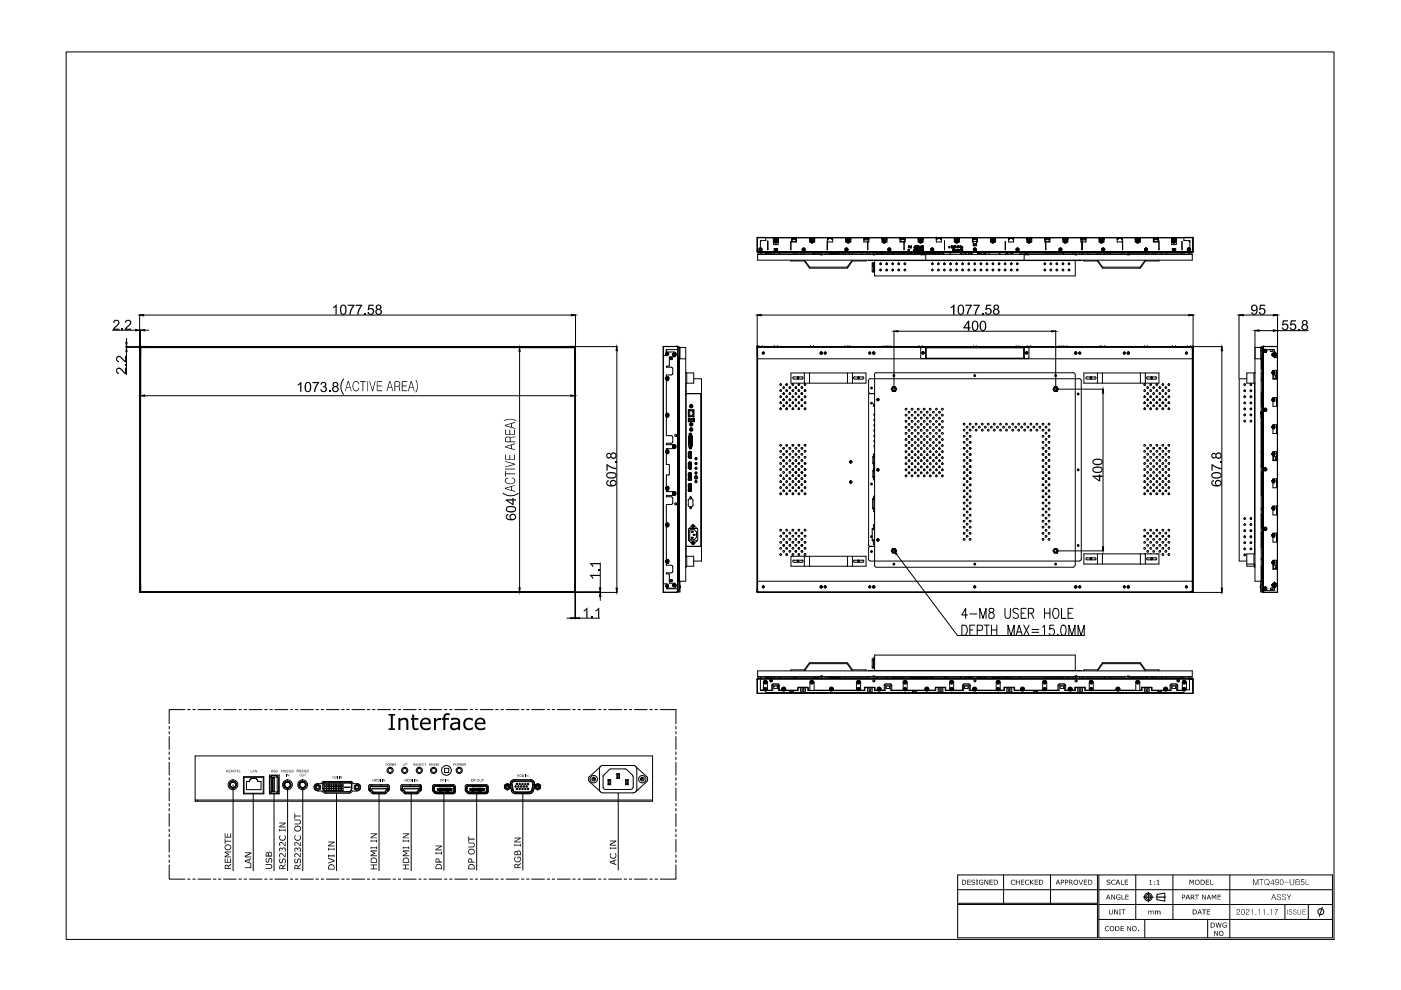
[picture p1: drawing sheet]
<svg xmlns="http://www.w3.org/2000/svg" width="297mm" height="210mm" viewBox="0 0 297 210" stroke-linecap="round" stroke-linejoin="round" font-family="sans-serif">
<!-- layer: 0 -->
<g fill="none" stroke="#000" stroke-width=".21">
<path d="M14 11h268.8v188.2h-268.8zM160.5 50.4v2.9M160.5 50.3v3.1h92.2h-91.9M160.5 53.3h.1M160.5 50.3h92.5M160.6 50.3l-.1 .1M160.6 53.4l40.9 .1M160.6 50.4h92.3M160.6 50.4v3M160.6 53.3h.1M160.6 53.9h92.2M160.7 53.4h.1"/>
<path d="M160.8 53.5h.1M160.9 53.8v.1M161 53h.1M161 52.8h.1M161 52.8l.1 .3M161.1 52.7h.1M161.1 52.7l-.1 .1M161.1 52.9l.2 .1zM161.1 53.1h.1M161.1 53.5l.3 .3M161.2 52.6l.3 .3-.3 .3M161.2 52.7h.1"/>
<path d="M161.2 52.7h-.1M161.2 51.3h.1M161.2 52.8v.2M161.2 52.6h.1a.36 .36 0 0 1 .3 .4 .36 .36 0 0 1-.4 .3h2.9v-.6h.8v.6h36.1v.2h-40.4M161.2 53.1h.1M161.3 52.7h.1M161.3 52.7l.1 .1M161.3 53.1h.1M161.4 52.8h.1M161.4 53h.1M161.4 52.8l-.1 .4M162.4 50.3v.7h-1.2v2.4"/>
<path d="M162.4 53.7h.1M162.4 53.7h.2M162.4 53.7h.3M162.4 53.6h.1M162.4 53.6h.2M162.6 53.5l-.3 .3M162.6 53.6l-.2 .1M162.6 53.6h.1M162.6 53.6h-.2M162.6 53.6h10.9M162.8 51.2v1.8v-1.8M162.8 53h.1"/>
<path d="M162.8 51.2h.1M163 53.6l-.2 .2M163.4 53.8h.1M163.5 53.8h.1M163.5 53.7v.1M163.5 53.8l-.1-.1 .1 .1M164 50.5h.1M164 50.5v1.4h1v-1.4M164 50.7h1M164 50.5h1M164 50.7h.1M164.1 50.7v.2h.2l-.1 .1"/>
<path d="M164.1 53.6l.1 .2M164.1 51v.3h-.1M164.2 51.4l.2 .1 .3-.1M164.3 51.2v.1M164.3 51.2h.1M164.3 51.3h.1M164.3 51.3l.1 .1M164.3 51.1h.1M164.3 51.1v.1M164.3 50.9l-.1 .4M164.4 51h.3l.1 .2M164.4 51l-.1 .1"/>
<path d="M164.4 51h.1M164.4 51.2h.1M164.4 51.2h.2M164.4 51.4h.1M164.5 51.1v.2zM164.5 51.4h.1M164.5 51h.1M164.5 51h-.1M164.6 51.4h-.1M164.6 51l.1 .1M164.6 51.2h.1M164.6 51.4h.1"/>
<path d="M164.7 50.9v.1M164.7 50.9a.32 .32 0 0 0-.4 .1 .32 .32 0 0 0 0 .4 .32 .32 0 0 0 .4 0M164.7 51.3l-.1 .1M164.7 51.1h.1M164.7 51l.2 .2M164.7 51.3h.1M164.7 51.4v.1M164.7 51.1v.2M164.8 51.2l-.1 .2M164.8 51h.1M164.9 51.3h-.1M164.9 51v.3"/>
<path d="M164.9 51.3h.1M164.9 50.7v.2h-.2l.2 .1M165 50.7h-.2M165 50.5h.1M165.4 53.6l-.1 .2M167.7 51.2v1.8zM167.7 55.2v.1h2.8l1.1 1.6h8.1l1-1.6h2.9v-.1M167.8 50.5l.2 .2h-.2zM167.8 50.5h.1M167.8 50.5h1.1v.8h-1.1zM168 51.2h.1M168 50.8h.7v.4h-.7z"/>
<path d="M168.2 53.6l.3 .2M168.8 50.5v.2h-.1zM168.8 50.5h.1M169 53.6v.2M169.8 53.6v.2M170.1 53h.1M170.1 52.8h.1M170.2 52.8v.2M170.2 53l.1 .1M170.2 52.7v.1M170.3 52.7h.1M170.3 53.1h.1"/>
<path d="M170.3 52.9l.2 .1zM170.4 52.8v.2zM170.4 52.7h-.1M170.4 52.7h.1M170.4 53.1h.1M170.5 52.7l.1 .1M170.5 53.1h.1M170.6 53l-.1 .1M170.6 53.6l-.2 .2M170.6 55.2l1.1 1.4h7.9l1.1-1.4M170.6 52.8h.1M170.6 53h.1"/>
<path d="M170.6 52.8v.2M171.6 50.5h1.1v.8h-.1M171.6 50.7h.2l-.1-.2-.1 .8h.2v-.3a.43 .43 0 0 1 .5-.2 .43 .43 0 0 1 .3 .4v.1M171.9 51.2l.1 .1M171.9 51.2h.1M172 51.3h.1M172 51.3l.1 .1M172 51.1h.1M172 51.1l-.1 .1M172 51v.1M172.1 51.4h.1M172.1 51.2h.1"/>
<path d="M172.1 51.2h.2M172.1 51h-.1M172.1 51.3h.1M172.1 51.1h.1M172.1 51.1v.2M172.1 51h.1M172.2 51h.1M172.2 51.4h.1M172.3 51.2h.1M172.3 51l.1 .1M172.3 51.4h-.1M172.3 53.6v.2"/>
<path d="M172.4 51.3l-.1 .1M172.4 51.1h.1M172.4 51.3h.1M172.4 51a.32 .32 0 0 0-.5 0 .32 .32 0 0 0 0 .4h.5M172.4 51.2v.1M172.4 51.1v.1M172.4 51v.4M172.6 53.6v.2M172.6 50.5l.1 .2h-.2zM172.7 53.6l.1 .2M173.4 53.5l.3 .3M173.9 54h.1"/>
<path d="M174 54h.1M174 54h.3M174.1 53.5v.3M174.3 54h.1M174.3 53.9v.1M175 53.5v.3M175.4 51.2v1.8v-1.8M175.4 53h.1M175.4 51.2h.1M175.5 50.5h1v.8h-1v-.8l.2 .2h-.2M175.6 53.6h8.2M175.7 53.5l-.3 .3"/>
<path d="M175.9 53.8l1.5-.2-1.4 .2M176.5 50.5v.2h-.2zM176.5 50.5h.1M177.4 53.6v.1M177.4 53.7l-1 .1M177.4 53.6h.1M177.4 53.7l-1.2 .1M177.5 53.6l.1 .1M177.5 53.6l.2 .2M177.9 53.6l.2 .2M178.5 53.6l.2 .2M179.2 53h.1"/>
<path d="M179.3 52.8l.1 .3M179.3 53.6v.2M179.3 50.5h1.1v.8h-.2M179.3 52.7h.1M179.3 53.1h.1M179.3 50.7h.2h-.2M179.3 50.5h.1M179.3 52.7l-.1 .1M179.3 50.5v.8h.2v-.3M179.4 52.9l.2 .1zM179.5 52.8v.2zM179.5 51h.1"/>
<path d="M179.5 52.7h-.2M179.5 52.7h.1M179.6 53.1h-.2M179.6 53.1h.1M179.6 52.7l.1 .1M179.6 51.2v.1M179.6 51.3h.1M179.6 51.1h.1M179.6 51.3l.1 .1M179.6 51.1v.1M179.6 52.8h.1M179.7 53h-.1"/>
<path d="M179.7 52.8l-.1 .3M179.7 51.4h.1M179.7 51.4h.2M179.7 51l-.1 .1M179.8 51.2h.1M179.8 51.2h.2M179.8 51h-.1M179.8 51h.1M179.8 51.1l.1 .2zM179.9 51h.1M179.9 51.4h.1M180 51.4h-.1"/>
<path d="M180 51l.1 .2M180 51.2h.1M180 50.9v.1M180 50.9l-.4 .1-.1 .3 .3 .2 .3-.1M180 51h.1M180.1 51.2h.1M180.1 51.3l-.1 .1M180.1 51v.4M180.1 53.6v.2M180.2 51h.1M180.2 51a.4 .4 0 0 0-.7 0M180.2 51l.1 .3"/>
<path d="M180.4 50.5v.2h-.2zM180.4 50.5h.1M180.9 53.6l-.2 .2M182.7 53.6v.2M183.1 50.7h1.1M183.1 50.5h1.1M183.3 50.7l-.2-.2v.8h1.1v-.8l-.1 .4h-.8v-.2M183.7 53.5l.3 .3M183.9 53.8h.1M184 51.2v1.8zM184.2 55.2h45M184.2 50.7h-.2"/>
<path d="M184.4 53.5v.3M184.6 55.2h.1M184.9 56h.5M184.9 57.4h.3M185 55.8h.1M185 55.9h.1M185 56h.1M185 55.8v.7M185 55.8h.4M185 56.5h.2M185 55.9h.2M185.1 54h.1"/>
<path d="M185.1 54h.3M185.2 56.5h.1M185.2 56.3h.1M185.2 56.9h.2M185.2 56.6h.2M185.2 56.8h.2M185.2 56.4h-.2M185.3 53.5v.3M185.4 57.5h.1M185.4 57.2h.1M185.4 55.8h-.5v1.9h.5M185.4 55.9h-.2v1.7h.2"/>
<path d="M185.4 55.2v3.3h42.6v-3.3M185.5 53.9v.1M185.5 54h-.1M185.9 55.2h.1M185.9 53.6h19.6l.2 .2h.4M186 53.5l-.3 .3M186.6 57.4h.3M186.7 55.8v.3M186.8 53.7l.2 .1M186.8 55.8v.3M186.8 56h.1M187 50.5l.2 .2h-.2z"/>
<path d="M187 50.5h.1M187.3 51l.2-.1 .3 .1v.4M187.3 51.2h.1M187.3 51.3h.1M187.3 51.3l.1 .1M187.3 51.1h.1M187.3 51l-.1 .2 .1 .2M187.3 51.1v.2M187.4 51l-.1 .1M187.4 51h.1M187.4 51.4h.1M187.4 51.2h.1"/>
<path d="M187.4 51.2h.2M187.5 51.4h.1M187.5 51h.1M187.5 51h-.1M187.5 51.3h.1M187.5 51.1h.1M187.5 51.1v.2M187.6 51.4h-.1M187.6 51h.1M187.6 51l.1 .1M187.6 51.4h.1M187.6 51.2h.1"/>
<path d="M187.7 51.3l-.1 .1M187.7 51.1h.1M187.7 51.3h.1M187.7 51.1v.2M187.7 51.4l-.2 .1-.2-.1M187.8 51a.35 .35 0 0 0-.3-.2 .35 .35 0 0 0-.3 .3l-.2 .2v-.8h1.1v.8h-.2M187.8 57.4h.3M187.8 56h.4M187.9 51.3h.1M187.9 51v.3M188 50.5v.2h-.2zM188 50.5h.1"/>
<path d="M188.3 53h.1M188.3 52.8h.1M188.4 52.8l-.1 .2 .2 .1M188.4 52.7h.1M188.4 52.7v.1M188.4 52.9l.3 .1zM188.5 52.8l.1 .2zM188.5 53.1h.1M188.5 52.7h-.1M188.5 52.7h.1M188.6 52.7h.1M188.6 53.1h.1"/>
<path d="M188.7 53.1h-.1M188.7 52.7l.1 .1M188.7 52.8h.1M188.8 53h-.1M188.8 52.8l-.1 .3M189.3 57.1l-.1 .3M189.5 53.7l-.2 .1M190.6 55.8v.2h.2M190.8 50.5h1.1v.8h-1.1zM190.9 50.5l.1 .2h-.1zM190.9 50.5h.1M191.4 53.7l.2 .1"/>
<path d="M191.7 51.2v1.8v-2.2h-.7v.4h.7M191.7 56h.3M191.7 51.2h.1M191.9 50.5v.2h-.2zM191.9 50.5h.1M192.5 52.9h.1M192.5 52.9v.2M192.5 53.1h.1M192.6 52.4h.1M192.6 52.9v.2M192.6 52.3h.1M192.6 52.5h.1"/>
<path d="M192.6 53h.1M192.7 52.4h.1M192.7 52.3h.1M192.8 52.3h-.1M192.8 52.3h.1M192.8 52.4h.1M192.8 52.9v.2M192.8 53.1h.1M192.8 52.4l.1-.1v.2l-.2-.2h.3v.2M192.8 52.9h.1M192.9 52.5h.1M192.9 52.3l.1 .2"/>
<path d="M193 52.5h.1M193.1 52.5h.1M193.1 53.7l-.1 .1M193.1 52.3v.2M193.2 52.5h.1M193.2 52.3h.1M193.2 52.4h.1M193.2 52.3v.2M193.2 52.3h-.1v.2M193.7 53h.1M193.7 52.9l.2 .2M193.7 52.9l-.1 .2z"/>
<path d="M193.7 52.9l.1 .2M193.8 52.5h.1M193.8 53.1h.1M193.9 52.3l.1 .2M193.9 53h.1M193.9 52.9h.1M193.9 53.1h.1M193.9 52.3v.2h.3l.1-.2h.2v.2M193.9 52.3l-.1 .2M193.9 52.9h.7M193.9 52.3v.2M193.9 53.1h.2"/>
<path d="M193.9 53v.1M193.9 53h.3M194 53h.1M194 53.1h.1M194 52.3h.1M194 52.4h.1M194.1 53h.1M194.1 52.3h.1M194.1 52.3l-.1 .1M194.1 52.9v.1M194.1 53l-.2 .1M194.1 52.3h-.1"/>
<path d="M194.1 53.6h4.2M194.2 52.9v.1M194.2 53.1h.1M194.2 53h.1M194.2 52.9h.1M194.2 52.9v.2M194.2 52.3h.1M194.2 52.5l-.1-.1 .1 .1h-.2M194.3 53v.1M194.3 52.5h.2M194.3 52.4h.2M194.3 52.9h.1"/>
<path d="M194.3 52.4h.1M194.3 53.1h.1M194.3 52.5h.1M194.3 52.9v.2M194.3 52.3h.1M194.4 52.9h.1M194.4 52.9l.1 .2-.1-.2M194.4 52.5h.1M194.4 52.4h.1M194.4 52.3h.1M194.4 52.4h-.1M194.5 52.3h.1"/>
<path d="M194.5 52.4h.1M194.5 52.5h-.1M194.5 52.5h.1M194.5 53.1h.1M194.5 52.5h.2M194.5 52.4v.1M194.6 52.9h.1M194.6 52.5h.1M194.6 52.3h.1M194.6 52.4h.1M194.6 52.3h-.1M194.6 53.1h.1"/>
<path d="M194.6 52.9v.2M194.6 52.9l.1 .1M194.7 50.5h.1M194.7 52.5h.1M194.7 52.3h.1M194.7 50.5v.8h.1v-.3M194.7 52.9v.1M194.7 52.3h-.2v.2M194.7 50.5h1M194.7 50.7h.1h-.1M194.7 52.5h-.1M194.7 52.3l.1 .2z"/>
<path d="M194.8 52.3h.1M194.8 52.9h.1M194.8 52.9h.2M194.9 51h-.1M194.9 51v-.1a.4 .4 0 0 1 .6 .1M194.9 52.4h.1M194.9 52.9l.1 .2v-.2M195 51.2v.1M195 51.2h.1M195 51.3h.1M195 51.3l.1 .1M195 51.1h.1"/>
<path d="M195 51.1v.1M195 52.9h.1M195.1 51l-.1 .1M195.1 51h.1M195.1 53h.1M195.1 52.9h.1M195.1 51.2h.1M195.1 51.2h.2M195.1 52.9v.1M195.1 53.1h.1M195.1 52.9v.2M195.1 52.9l.2 .1"/>
<path d="M195.1 52.9h.2M195.1 51.4h.1M195.2 53.1h-.1M195.2 51.1v.2zM195.2 52.3v.2M195.2 53.1h.1M195.2 52.9h.1M195.2 53.9l1.1 .1v1.2M195.2 51h-.1M195.2 51h.1M195.3 53h.1M195.3 52.9h.1"/>
<path d="M195.3 52.3h.1M195.3 52.3v.2M195.3 52.9v.2M195.3 53l-.1 .1M195.3 51l.1 .1M195.3 52.3v.2h-.3h.1v-.2h.4M195.3 51.2h.1M195.3 52.9v.2h-.2M195.3 51.4h-.1M195.3 51.4h.1M195.4 50.9v.1M195.4 50.9a.32 .32 0 0 0-.5 .1 .32 .32 0 0 0 .1 .5 .32 .32 0 0 0 .5-.1"/>
<path d="M195.4 52.3h-.1M195.4 51.3l-.1 .1M195.4 51.1h.1M195.4 51l.1 .3M195.4 51.3h.1M195.4 51.1v.2M195.4 52.9l.1 .2zM195.5 52.9v.1M195.5 52.3h.1M195.5 52.3v.2l-.1-.2M195.5 53.9v.1M195.5 53.7l-.1 .1"/>
<path d="M195.5 53.7l.4 .1M195.5 53.7v.1M195.5 53l.1 .1M195.5 52.5h.1M195.5 51h.1M195.5 51.3v.1M195.6 52.4h.1M195.6 53h.1M195.6 52.9h.1M195.6 53.1h.1M195.6 52.5h.1M195.6 52.3h.1"/>
<path d="M195.6 51v.3M195.6 52.9v.2M195.6 52.4l-.1 .1M195.6 53h-.1M195.7 52.5h.1M195.7 53.1h.1M195.7 52.9h.1M195.7 52.3h.1M195.7 52.5h-.1M195.7 52.3h-.1v.2M195.7 50.7h-.1l.1-.2v.8h-.1M195.8 53.7l.1 .1"/>
<path d="M195.9 53.7v.1M196 53.8v.1M196.3 53.8v.1M197.4 52.8h.1M197.4 52.8v.2M197.4 53h.1M197.5 53v.1M197.5 52.7v.1M197.5 52.7h.1M197.5 53.1h.1M197.5 52.9l.3 .1zM197.6 53.1h.1"/>
<path d="M197.6 52.7h-.1M197.6 52.8l.1 .2zM197.6 52.7h.1M197.7 52.7l.1 .1M197.8 53.1h-.1M197.8 53.1h.1M197.8 53.7l.2 .2M197.8 53v.1M197.8 52.8h.1M197.9 53h-.1M197.9 52.8v.2M198 53.8h-37.4v1.4h92.2v-1.4h-36.5"/>
<path d="M198.2 53.6l.2 .2h1.4l.1-.1M198.3 53.7h-12.4l.1 .1M198.5 50.5l.2 .2h-.2zM198.5 50.5h.1M198.5 50.5h1.1v.8h-1.1zM198.7 53.8v.1M198.8 53.6v.1M199.2 53.6l-.4 .1M199.2 53.6l-.1 .1M199.5 50.5h.1M199.5 50.5v.2h-.1h.1M199.5 53.8v.1"/>
<path d="M199.8 53.6l.5 .3M200.1 56h.3M200.2 53.9h.1M200.3 51.2v1.8v-1.8M200.3 53h.1M200.3 51.2h.1M200.5 53.5h.1M201.2 52.3v.2M201.2 52.5h.1M201.2 52.3h.1M201.2 52.3h.2l-.2 .2M201.3 52.4l.1 .1z"/>
<path d="M201.4 56h.3M201.5 53.4v.5M201.5 53.7l-.3 .2M201.7 52.3h.1M201.7 52.5h.2M201.7 52.5h.1M201.7 52.3h.2M201.9 52.3h.1M201.9 52.5h.1M201.9 52.3v.2h-.2M201.9 52.3v.2M202 52.9h.1"/>
<path d="M202 53.1h.1M202.1 52.9h.1M202.1 53.1h.1M202.1 53h.1M202.1 52.9l-.1 .2M202.2 52.9v.2M202.2 52.3h.1M202.2 52.5h.1M202.2 52.3h.2M202.3 52.3l-.1 .2M202.3 52.9h.1M202.3 53h.1"/>
<path d="M202.3 53.1h.1M202.3 52.9h.2v.2h-.2M202.3 52.5h.1M202.3 52.3h.1M202.3 52.9v.2M202.4 50.5l.1 .2h-.1zM202.4 52.5h.1M202.4 52.3h.1M202.4 53.1h.1M202.4 52.9h.1M202.4 50.5h.1M202.4 52.3v.2"/>
<path d="M202.5 52.3h.1M202.5 52.5h.1M202.5 52.3v.2M202.5 51a.41 .41 0 0 1 .5-.2 .41 .41 0 0 1 .3 .5M202.5 51h.1M202.5 51v.3h-.2v-.8h1.1v.8h-.1M202.6 52.5h.1M202.6 51.4l.1 .1M202.6 52.3h.1M202.6 52.3v.2M202.6 52.5h-.1M202.6 51.3h.1"/>
<path d="M202.7 51.1h-.1M202.7 51.4h.1M202.7 51h.1M202.7 51v.3M202.7 51.2h.1M202.7 51.2h.3M202.8 52.9v.2zM202.8 51.3h.1M202.8 51.1h.1M202.8 51.1v.2M202.8 52.9l.1 .2M202.8 51.4h.1"/>
<path d="M202.8 51h-.1M202.8 51h.1M202.9 51h.1M202.9 53.1l.1-.2h.2v.2M202.9 51.4h.1M203 52.3h.1v.2M203 52.5h.1M203 52.3h.1M203 51.2h.1M203 52.3v.2M203 51.4h-.1M203 51l.1 .3"/>
<path d="M203 50.9l-.4 .1v.4M203 50.9l.1 .1M203 52.9v.2v-.2M203 53.1h.1M203 52.9l-.1 .2M203.1 51.1h.1M203.1 51.3h.1M203.1 52.3h.1M203.1 52.3v.2M203.1 52.9v.2M203.1 51.4h-.1M203.1 51.4l-.4 .1"/>
<path d="M203.1 52.5h.1M203.1 51l.1 .3M203.2 52.3h.1M203.2 52.5h.1M203.2 52.3v.2M203.2 51.3h.1M203.2 51.3l-.1 .1M203.2 53.1l-.1-.2v.2M203.3 52.3h.1M203.3 52.3h-.1M203.3 52.5h.1M203.3 52.3l.1 .2h-.2"/>
<path d="M203.3 52.9l.1 .2-.1-.2-.1 .2zM203.3 50.5l.1 .2h-.2zM203.3 52.3v.2M203.7 52.5h.1M203.7 52.3h.1M203.7 52.4h.1M203.7 52.9h.1M203.7 52.5h.2M203.7 52.9h.1v.1zM203.7 52.3h.1v.2M203.7 52.4v.1M203.7 52.3v.2"/>
<path d="M203.7 53.4v.5M203.7 53.8h1.2M203.8 53v.1v-.1M203.8 53.1h.1M203.8 52.9h.1M203.9 53.6l-.2 .2M203.9 52.9h.1M203.9 52.9l.2 .2M203.9 53.1h.1M203.9 52.9l.1 .1M204 52.5h.1M204 53l.1 .1"/>
<path d="M204 52.3l.1 .2M204 52.3l-.1 .2M204.1 53.1h.1M204.1 52.9h.1M204.1 52.5h.1M204.1 52.9l-.2 .2M204.6 53.3h4.2v.2h-4.2zM204.6 53.6l.4 .3M204.8 53.5h-1.1M205.1 53.5h.1M205.3 53.6v.3M205.8 53.5l.4 .4"/>
<path d="M206.2 50.7h.1l-.1-.2 .1 1.6h.8l.1-1.6-.2 .2h.2M206.2 50.5h1M206.3 50.8h.8v.4h-.8zM206.5 53h.1M206.5 52.8h.1M206.5 52.8l.1 .3M206.5 52.7h.1M206.6 53.1h.1M206.6 52.7l-.1 .1M206.6 55.9h.2M206.6 52.7h-.1M206.6 52.9l.2 .1z"/>
<path d="M206.6 52.7h.1M206.7 52.7h.1M206.7 52.8v.2zM206.7 53.1h.1M206.8 53.1h-.1M206.8 52.7l.1 .1M206.9 52.8h.1M206.9 53h.1M206.9 52.8v.3M207.1 51.2h.1M207.5 53.5l-.3 .4M207.8 55.9h.3"/>
<path d="M208.1 53.6v.3M208.3 53.5h.1M208.4 53.9l.4-.3 .3 .3M208.5 53.8h.6M208.6 53.5h1.1M209.1 55.9h.3M209.7 53.4v.5M210 50.5l.2 .2h-.2zM210 50.5h.1M210.2 51h.1M210.2 51v.3h-.2v-.8h1.1v.8h-.2M210.3 51.4v.1"/>
<path d="M210.3 51.3h.1M210.3 51.1h.1M210.3 51.4h.1M210.4 51h.1M210.4 51.4h.1M210.4 51l-.1 .3M210.4 55.9h.3M210.4 51.4h.2M210.5 51.2h.1M210.5 51.2h.2M210.5 51.1l.1 .2zM210.6 51h.1"/>
<path d="M210.6 51.4h.1M210.6 51h-.2M210.7 51.4h-.1M210.7 51.2h.1M210.7 51l.1 .1-.1 .2M210.7 50.9a.32 .32 0 0 0-.4 .1 .32 .32 0 0 0 0 .4M210.7 50.9l.1 .1M210.7 51.1h.1M210.7 51.4h.1M210.8 51.4l-.4 .1M210.8 51v.4M210.8 51h.1"/>
<path d="M210.8 51a.4 .4 0 0 0-.6 0M210.9 51l.1 .3M211 50.5v.2h-.1zM211 50.5h.1M211.7 55.9h.3M211.9 53.4v.5M211.9 53.7l.2 .2M211.9 53.8h.1M212.6 53.5h-.7M212.9 53.5h.1M213 55.9h.2M213.1 51.2l.1 1.8z"/>
<path d="M213.3 53.8h.4M213.5 53.6l.3 .3M213.6 53.6l-.4 .3M213.8 50.5h1.1M214.3 55.9h.3M214.3 53.6l.1 .1M214.7 53.6v.1M214.7 53.6l-.4 .1M214.9 50.5h.1M214.9 50.5v.8h-1.1v-.8l.3 .2h-.3M214.9 50.7h-.2h.2M215.5 52.9l.2-.2 .3 .2"/>
<path d="M215.5 52.9h.1M215.5 52.9l.1 .2M215.5 53h.1M215.6 55.9h.2M215.6 53.1h.1M215.6 52.9l.2 .1zM215.7 52.8v.2zM215.7 53.1h.1M215.8 53.1h-.1M215.8 53.1h.1M215.9 53.1h-.1M215.9 53h.1"/>
<path d="M216 52.9l-.1 .2M216 52.9h.1M216.5 53.6l-.3 .3M217.1 53.8v.1M217.4 53.8v.1M217.5 53.7v.1M217.5 53.7l.4 .1M217.7 50.7h.2l-.2-.2v.8h.1l.1-.3M217.7 50.5h1.1v.8h-.2M217.8 53.7l.1 .1M217.8 51a.4 .4 0 0 1 .7 0M217.8 51h.1"/>
<path d="M217.9 53.7v.1M217.9 53.9v.1M217.9 51h.6v.4M217.9 51.2h.1M218 51.3h.1M218 51.3l.1 .1M218 51.1h.1M218 51l-.1 .2 .1 .2h.4M218 51.1v.2M218 51v.1M218.1 51h-.1M218.1 51.4h.1"/>
<path d="M218.1 51.2h.1M218.1 51.2h.2M218.2 53.9l-1.1 .1v1.2M218.2 51h.1M218.2 51h-.1M218.2 51.3h.1M218.2 51.1h.1M218.2 51.1v.2M218.3 51.4h-.2M218.3 51h.1M218.3 51l.1 .1M218.3 51.4h.1"/>
<path d="M218.3 51.2h.1M218.4 51.3l-.1 .1M218.4 51.1h.1M218.4 51.3h.1M218.4 51.1v.2M218.6 51.3h.1M218.6 51v.3M218.7 50.5h.1M218.7 50.5v.2h-.2zM221.5 50.5h1.1v.8h-1.1zM221.5 50.5h.1M221.5 50.5l.2 .2h-.2z"/>
<path d="M221.7 51.2h.7M221.7 53h.1M221.7 51.2h.1M221.7 51.2v1.8M222.4 51.2h.1M222.4 51.2v-.4h-.7v.4M222.6 50.5h.1M222.6 50.5v.2h-.2zM224.6 53h.1M224.6 52.8h.1M224.6 52.8l.1 .3M224.7 52.7l-.1 .1"/>
<path d="M224.7 52.7l.3 .1M224.7 52.7h.1M224.7 53.1h.1M224.7 52.9l.2 .1zM224.8 52.8v.2zM224.9 53.1h-.2M225 53.1h-.1M225 53v.1M225 53h.1M225.1 52.8v.2M225.3 53.6l.2 .2M225.4 50.5h.1"/>
<path d="M225.4 50.5v.8h.1v-.3M225.4 50.5h1M225.4 50.7h.1h-.1M225.6 51v-.1a.4 .4 0 0 1 .6 .1M225.6 51h-.1M225.6 51.1h.1M225.7 51.1v.1M225.7 51.2v.1M225.7 51.2h.1M225.7 51.3h.1M225.7 51.3l.1 .1M225.7 51v.1"/>
<path d="M225.8 51h-.1M225.8 51.4h.1M225.8 51.2h.1M225.8 51.2h.2M225.9 51.1v.2zM225.9 51h-.1M225.9 51h.1M226 51l.1 .1-.1 .3M226 51.2h.1M226 51.4h-.1M226 51.4h.1M226 50.9l.1 .1"/>
<path d="M226 50.9a.32 .32 0 0 0-.4 .1 .32 .32 0 0 0 .1 .4h.4M226.1 51l.1 .3M226.2 51h.1M226.2 51.3v.1M226.2 51l.1 .3M226.4 50.7h-.2l.2-.2v.8h-.1M227.4 53.5l.2 .3M227.5 53.6h-19.6l-.2 .2h-.4M227.5 55.2h.1M227.9 54h.4M227.9 54h.1M228.1 53.5v.3"/>
<path d="M228.3 53.9v.1M228.3 54h.1M228.8 55.2h.1M229 53.5v.3M229.2 50.5h1.1v.8h-1.1zM229.2 50.5h.1M229.4 50.7l-.2-.2v.2h1v-.2l-.1 .2M229.4 53h.1M229.4 51.2h.1M229.4 51.2v1.8v-1.8M229.5 53.8h.1M229.6 53.6h8.2"/>
<path d="M229.7 53.5l-.3 .3M229.8 55.2v.1h2.9l1 1.6h8.1l1-1.6h2.9v-.1M230.1 50.7v.2h-.8v-.2M230.2 50.5h.1M230.7 53.6v.2M232.5 53.6l.3 .2M232.7 55.2l1.1 1.4h7.9l1.1-1.4M233.1 50.5h.1M233.1 50.5l.1 .2h-.1zM233.3 53.6v.2M233.3 51.2l.1 .1M233.3 51.2h.1"/>
<path d="M233.3 51.3h.1M233.3 51.3l.2 .1M233.3 51.1h.1M233.4 51.1l-.1 .1M233.4 51l-.1 .1M233.4 51h.1M233.4 51.2h.1M233.4 51.2h.3M233.5 51.4h.1M233.5 51.1l.1 .2zM233.5 51h-.1M233.5 51h.1"/>
<path d="M233.6 51h.1M233.6 51.4h.1M233.7 51.2h.1M233.7 51v.1M233.7 51.4h-.1M233.7 53h.1M233.7 52.8h.1M233.7 52.8v.2M233.7 53l.1 .1M233.7 51.3v.1M233.7 51.1h.1M233.8 51.3h-.1"/>
<path d="M233.8 52.7l.3 .1M233.8 52.7h.1M233.8 53.1h.1M233.8 51.1v.1M233.8 52.7l-.1 .1M233.8 51.3h.1M233.8 52.9l.2 .1zM233.9 51.2v.1M233.9 51.3l-.1 .1M233.9 52.8v.2zM233.9 51.2a.35 .35 0 0 0-.3-.3 .35 .35 0 0 0-.4 .2l.2 .4 .4-.1M233.9 51.3v-.2a.4 .4 0 0 0-.3-.3 .4 .4 0 0 0-.4 .3v.2h-.2v-.8h1.1v.8h-.2"/>
<path d="M234 53.1h-.2M234 53.1h.1M234.1 50.5h.1M234.1 50.5v.2h-.2zM234.1 52.8h.1M234.1 53h.1M234.1 53.6v.2M234.1 52.8v.3M234.9 53.6l-.2 .2M235.5 53.6l-.2 .2M236.9 50.7h.1l-.1-.2v.8h1v-.8l-.1 .2h.1M236.9 50.5h1"/>
<path d="M237.7 53.5l.2 .3M238 53h.1M238 51.2h.1M238 51.2v1.8v-1.8M238.4 53.5v.3M239 54h.1M239.1 54h.1M239.2 53.5v.3M239.5 54h-.1M239.5 54h-.4M239.5 54h.1M239.9 53.6h11"/>
<path d="M240 53.5l-.3 .3M240.7 50.5h.1M240.7 50.5l.2 .2h-.2zM240.9 51h.1M240.9 51l-.1 .3h-.1v-.8h1.1v.8h-.2M240.9 51.2l.3 .3 .3-.3M241 51.2h.1M241 51.2l.2 .2 .2-.2M241 51.2l.1 .2M241 51.1h.1M241 51.1v.1M241 51.4h.1"/>
<path d="M241.1 51l-.1 .1M241.1 51.2h.1M241.1 51h.1M241.2 51.1l.1 .2zM241.2 51h.1M241.2 51h-.1M241.3 51h.1M241.3 51.2h.1M241.3 51l.2 .2M241.4 51.2h.1M241.4 50.9v.1M241.4 50.9a.32 .32 0 0 0-.4 .1 .32 .32 0 0 0 0 .4v.1"/>
<path d="M241.4 51h.1M241.5 51.4l-.5 .1M241.5 51.2l-.1 .2h-.3M241.5 51v.1M241.5 51.2h.1M241.5 51.1h.1M241.5 51h.1M241.5 51a.4 .4 0 0 0-.6 0M241.6 51.1l-.1 .3M241.6 51l.1 .3M241.7 50.5h.1M241.7 50.5v.2h-.1z"/>
<path d="M242.8 53h.1M242.8 53.6l.2 .2M242.8 52.8v.2l.3 .1M242.9 52.7h.1M242.9 52.7l-.1 .1M243 52.8v.2zM243 52.9v.1M243.1 52.7h-.2M243.1 52.7h.1M243.1 53.1h.1M243.1 52.7l.1 .1M243.2 52.8h.1"/>
<path d="M243.2 53h.1M243.2 52.8l.1 .2-.2 .1M243.6 53.6v.2M244.4 53.6v.2M244.6 50.5h.1M244.6 50.5l.1 .2h-.1zM244.7 50.8h.8v.4h-.8zM244.7 51.2h.1M245.2 53.6l-.2 .2M245.5 50.5h.1M245.5 50.5l.1 .8h-1.1v-.8h1.1M245.5 50.7h-.1h.2"/>
<path d="M245.7 53h.1M245.7 51.2h.1M245.7 51.2v1.8M246.3 53.6v.2M247.3 53.6v.2M248.4 50.7h1M248.4 50.5h1M248.4 50.7h.2M248.5 50.7v.2h.2l-.1 .1M248.5 51h.1M248.6 51l-.1 .3h-.1v-.8v1.4h1v-1.4v.8h-.1M248.6 51.3v.1"/>
<path d="M248.6 51.4l.2 .1 .3-.1M248.6 51.2h.1M248.7 51.3h.1M248.7 51.3l.1 .1M248.7 51.1h.1M248.7 51l-.1 .4M248.7 53a.22 .22 0 0 1 .2-.2 .22 .22 0 0 1 .2 .2 .22 .22 0 0 1-.2 .2M248.7 51.1v.2M248.7 50.9v.1M248.7 53l.2 .2M248.7 53a.2 .2 0 0 1 .2-.2 .2 .2 0 0 1 .2 .2 .2 .2 0 0 1-.2 .2M248.7 51v.1"/>
<path d="M248.8 51h-.1M248.8 51.4h.1M248.8 51h.1M248.8 51.2h.1M248.8 51.2h.2M248.8 52.8v.4l-.1-.2M248.9 53.2h.1M248.9 51h.1M248.9 51h-.1M248.9 51.3h.1M248.9 51.1h.1M248.9 51.1v.2"/>
<path d="M248.9 51.4h.1M249 51.4h-.1M249 51h.1M249 51l.1 .1M249 51.4h.1M249 51.2h.1M249 50.9l.1 .1M249.1 50.9a.31 .31 0 0 0-.5 .1 .31 .31 0 0 0 .2 .5 .31 .31 0 0 0 .3-.4l-.3-.1M249.1 51.3l-.1 .1M249.1 51.1h.1M249.1 51l.1 .1-.1 .3M249.1 51.3h.1"/>
<path d="M249.1 51.4v.1M249.1 51.1v.2M249.2 51h.1M249.2 51l.1 .3M249.3 50.7v.2h-.2l.1 .1M249.4 50.7h-.2M250.4 53.6l.1 .2M250.6 51.2h.1M250.6 53h.1M250.6 51.2v1.8M251 50.3v.7h1.3v2.3M251.8 52.9l.2 .3 .3-.1"/>
<path d="M251.8 52.8h.1M251.9 52.9h.1M251.9 52.9l.2 .2 .2-.2M251.9 52.7a.36 .36 0 0 0-.1 .4 .36 .36 0 0 0 .4 .2M251.9 52.8v.1M251.9 52.7v.1M252 52.9l.2 .1zM252.1 53h.1M252.1 52.8h.1M252.1 52.8v.2M252.1 52.7h.1M252.1 52.7h-.1"/>
<path d="M252.2 51v.3h.1M252.2 52.7h.1M252.2 52.7l.1 .1M252.2 53.5l-.2 .3M252.3 52.8h.1M252.3 52.7a.28 .28 0 0 0-.4 0 .28 .28 0 0 0 0 .4 .28 .28 0 0 0 .4 0M252.3 52.6h-.5M252.3 53.2h-.1M252.3 52.9h.1M252.3 52.8v.1M252.4 53.5h.1M252.5 53.8v.1"/>
<path d="M252.6 53.4l-.1 .1M252.7 53.4h.1M252.8 53.3v.1M252.8 53.3h.1M252.9 53.4h-.1M252.9 53.3h.1M252.9 50.4v2.8M252.9 53.4h.1M253 50.4v2.9h-2.2l.3 .5M253 50.3l-.1 3.2h-40.5v-.2h36.2v-.6h.7v.6h.3v.2M23.8 70h5M26.7 73.5h104.2"/>
<path d="M26.7 73.7h95.2M26.8 71.8v.8M26.8 73.5v.2M26.8 74.5v4.9M29.6 70h.2M29.6 66.7v9.1M29.6 73.7v-.2v52.1l97.8-.1M29.8 69.9v55.7M29.8 73.7h92.1v51.8h-92.1zM29.8 73.7v10.3M29.8 75.4h-.2v50.2h90.6M30.5 66.8h90.6"/>
<path d="M30.7 70h.8M31.5 73.4v.3M110.2 74.5v50.1M120.2 73.4v.3M121.9 73.5v57.7M122 73.5v52.1M122 73.4v52.2M122 66.7v8.7h-.1M130.8 74.3v50.4M140.6 73.5l3.1-.1v.7h-2.4M140.6 73.4v52.2h3.1v-.8h-2.3v-1h-.8M140.6 75.4h.7v-1.3v.5h1.8l.3 .3v.5l-.3 .2h-1.2v1.9l-.1 .1h-.5v.3h1l.3 .1v1.2l-.3 .3h-1v.3l.4 .1"/>
<path d="M140.6 73.5v52.1h2.9M141.2 74.8a.28 .28 0 0 1 .4 0 .28 .28 0 0 1 0 .4 .28 .28 0 0 1-.4 0M141.3 75.2v.1M141.3 75.3h.1M141.3 74.9h.1M141.3 74.8h.1M141.4 75.3h.1M141.4 75.1h.2zM141.4 74.8l.3 .2-.3 .3M141.4 75.2h.1M141.4 75h.1M141.4 74.8h.1"/>
<path d="M141.4 75v.2M141.7 79.9l.2 .3-.2 .4M142.3 75.8h.1M142.4 76.2h-.1M142.7 75.2h.1M142.7 75.2a.25 .25 0 0 0 .2 .3 .25 .25 0 0 0 .2-.1M142.7 75.1v.1M142.7 75.1h.1M142.7 75.3h.1M142.8 75.4h.1M142.8 75.2h.2zM142.8 75h.1"/>
<path d="M142.9 75.1v.3zM143.1 75.1l-.2-.1-.2 .1M143.1 75.3h.1M143.1 75.2h.1M143.1 75.2v.1M143.1 75.1v.1M143.5 73.5h.1M143.7 74.1v50.7M143.7 73.8v.1M143.7 73.7v51.7v-51.7M143.7 73.7h.1M143.7 73.6h.2h-.2"/>
<path d="M143.7 73.6l-.2-.2 .2 .2M143.7 74h.1M143.7 74.2l.4 .2M143.7 75.8l.3 .2v2.8M143.7 73.9v51.6M143.7 76.4h.2M143.8 73.6h.3M143.9 80h.2M143.9 78v.1M143.9 75.9v47.4M143.9 77.8l.1 .1M144.1 75.4l-.4 .2"/>
<path d="M144.1 76.1l-.1 .1M144.1 73.9h.1M144.1 73.7h1.3v2.3M144.1 77.9h-.2v.9l.2-.1M144.1 73.7l.1 2.4h1.2v47.1h-1.2v2.3zM144.1 79.2l-.2 .3M145.4 79.1h1.7v2.1h-1.7M145.4 79l.1 .1M145.6 79.1v2.1M160.5 73.5h.1M160.5 73.5v52.1v-52.1M160.5 73.7h.1"/>
<path d="M160.5 73.4l98.7 .1M160.5 66.7v8.7M160.6 73.5v51.9M160.6 73.5h.1M160.6 74h.1M160.6 73.8l-.1 .2M160.6 76.1h92.2M160.6 73.5h92.3h-.2M160.7 73.7l-.1 51.5 .1 .3h92M160.9 73.6l-.3 .3M160.9 73.5h.1M160.9 73.7h91.6"/>
<path d="M161.4 66.8h90.7M161.6 73.5h.1M162.4 73.4v.1M164.2 73.5h.1M164.8 73.5h.1M167.7 79.1h15.9v2.1h-15.9zM168.3 79.9l-.2 .2 .2 .2M168.3 79.9h.8M169.1 79.9h.2M169.3 79.9h.8M170 79.9l.3 .2-.3 .2M170.5 79.1v2.1"/>
<path d="M171.6 79.1v2.1M171.8 73.5h.1M172.5 73.5h.1M179.2 73.5h.1M179.7 79.1v2.1M179.8 73.5h.1M180.2 73.5h.1M180.7 79.1v2.1M181.2 79.9l-.3 .2 .3 .2M181.2 79.9h.8M181.9 79.9h.2M182.2 79.9h.7"/>
<path d="M182.9 79.9l.2 .2-.2 .2M185.3 74.7l-.2 .1 .1 .2 .2-.1v-.1M185.8 79l-.3 .2-.1 .3v40.3l.2 .4 41.9 .1 .4-.3v-.2M185.9 79h41.6M187.2 73.5h.1M187.8 73.5h.1M188.3 73.5h.1M188.9 73.5h.1M189.5 70.1v12.3M190.4 70.2h32.6M194.9 73.5h.1M195.2 75.8l.2 .2"/>
<path d="M195.2 73.9v1.9M195.4 73.6l-.2 .3M195.5 73.5h.1M195.7 74.8v.1zM196 73.6l.3 .3M196.3 73.7v2.4M206.4 73.5h.1M207 73.5h.1M215.4 73.5h.1M216 73.5h.1M217.1 73.7v2.4M217.4 73.6l-.3 .3"/>
<path d="M217.6 74.8h.1h-.1M217.9 73.6l.3 .3v1.9M217.9 73.5h.1M218.2 75.8l-.3 .2h-22.4M218.5 73.5h.1M223.8 70.1v12.3M224.6 73.5h.1M225.1 73.5h.1M225.6 73.5h.1M226.2 73.5h.1M227.5 79l.2 .1 .2 .3M228 79.5v40.3"/>
<path d="M229.8 79.1h15.9v2.1h-15.9zM230.5 79.9l-.3 .2 .3 .2M230.5 79.9h.7M231.2 79.9h.2M231.5 79.9h.7M232.1 79.9l.3 .2-.3 .2M232.7 79.1v2.1M233.2 73.5h.1M233.6 73.5h.1M233.7 79.1v2.1M234.2 73.5h.1M239.3 74.7l-.2 .1 .1 .2 .2-.1v-.1"/>
<path d="M241.8 79.1v2.1M242.7 73.5h.1M242.8 79.1v2.1M243.3 73.5h.1M243.3 79.9l-.2 .2 .2 .2M243.3 79.9h.8M244.1 79.9h.2M244.3 79.9h.7M245 79.9l.3 .2-.3 .2M248.6 73.5h.1M249.2 73.5h.1M249.6 73.6h1.2"/>
<path d="M249.6 73.5v.2M250.8 73.5v.2M251.8 73.5h.1M252.4 73.5h.1M252.5 73.6l.2 .3M252.7 73.7h.2M252.9 73.5h.1M252.9 73.7v.2M252.9 73.9v-.2v.2M252.9 73.9v51.7l.1-52.1v52.1M252.9 73.7h.1M252.9 73.9h-.1v51.4"/>
<path d="M253 66.7v8.7M259.1 74.3v50.4M262.7 66.7v13.5M263.6 66.8h6.4M265.9 79.1v2.1M266.1 79.1h-1.8v2.1h1.8M266.1 70v53.2h1.2v2.3l.1-51.8M266.1 79l-.1 .1M266.9 70.1h3.1M267.3 73.9h.1M267.3 76.1l.1 .1M267.4 80h.2"/>
<path d="M267.4 77.9h.1M267.4 73.7h-1.3v2.3M267.4 73.7l-.1 2.4h-1.2M267.4 79.2l.2 .3M267.4 75.4l.3 .2M267.6 73.6h-.2M267.6 76.4h.1M267.6 78l-.2 .2M267.6 75.9v47.4M267.7 74v-.1v51.6M267.7 74h.1M267.7 73.6h-.1h.1"/>
<path d="M267.7 75.8l-.3 .2M267.7 74.2l-.3 .2M267.7 73.8v.1M267.8 73.7v51.7v-51.7M267.8 73.7h.1M267.8 73.4v.1M267.8 73.4h3.1M267.9 73.7h-.2v-.2l.2-.1v51.8M267.9 73.9h-.2l.1 51.7M267.9 74.1h2.3v1.3M267.9 73.4l-.2 .2M267.9 73.5l-.1 .1"/>
<path d="M267.9 73.5h3M267.9 73.5h.1M268 74.4l.2 .2h.2M268 74.3v.1M268 74.3h.1M268.1 74.3h-.1M268.1 74.5h.1M268.1 74.6h.1M268.2 74.4h.2zM268.2 74.2h-.1M268.2 74.5h.1M268.2 74.3h.1"/>
<path d="M268.2 74.3v.2M268.4 74.2h.1M268.4 74.2l-.3 .1M268.4 74.2l.1 .1M268.4 74.3h.1M268.5 74.5l-.1 .1M268.5 74.3v.1M268.5 74.5h.1M268.5 74.4v.1M268.5 74.3h.1M269.7 79v.1M269.7 79.1h.1"/>
<path d="M269.7 75.3h.1M269.7 79h.1M269.7 75.1v.1M269.7 78.9v.1M269.7 75.1h.1M269.8 79.1h.1M269.8 75.3h.1M269.8 78.9h-.1M269.8 79.1v.1M269.8 75.2v.1M269.8 75.4v.1M269.8 78.8v.1"/>
<path d="M269.8 78.8h.1M269.8 75h.1M269.8 75.1h.1M269.9 79h.2zM269.9 75.2l.2 .1zM269.9 75h.2M269.9 74.1v.5h.3M269.9 79.2v.2M270 79.2h.1M270 78.7l.2 .3-.2 .3M270 78.7l.2 .2M270 78.8l.2 .2-.2 .2"/>
<path d="M270 78.8h.1M270 79.5h.4v.8h-.4zM270 78.8h-.1M270 78.9v.2zM270 79.2v.1M270 75.1v.3zM270.1 75h.1M270.1 75.1h.1M270.1 75.4v.1M270.1 75.7l.3-.5-.2-.5 .3 .5-.3 .5M270.1 75h-.3l-.1 .2 .2 .3 .3-.2M270.1 74.6a.66 .66 0 0 1 .5 .6 .66 .66 0 0 1-.5 .6"/>
<path d="M270.2 75.1h.1M270.2 75.3h-.1M270.2 79.4a.39 .39 0 0 0 .1-.5 .39 .39 0 0 0-.4-.3l.8-.1v1.9h-.8v-1M270.2 78.8v.3M270.2 75.1v.1M270.2 75.3h.1M270.2 75.4h-.3M270.2 75.9h.1M270.2 74.6h.1M270.2 75.7h.1M270.2 79.4h-.3M270.2 75.4h.7"/>
<path d="M270.2 75.7v.2M270.2 79.1l-.2 .2M270.2 79.1h.1M270.2 75.2v.1M270.5 75.4v.4h.3M270.8 73.5v52.1M270.9 73.4v52.2h-3.1v-.4M270.9 66.7v6.7M270.9 70.1h6.5M30.7 83.9h90.3M72.8 80.3a2.66 2.66 0 0 0 0 3.3M141.2 95.8h.1"/>
<path d="M141.2 88h.1M141.2 80.2v.1M141.2 95.7v.1M141.2 87.9v.1M141.2 80.2h.1M141.2 95.7h.1M141.2 87.9h.1M141.2 80.1v.1M141.2 95.9l.1 .1M141.2 88.1v.1M141.2 80.4h.1M141.2 88.2h.1"/>
<path d="M141.2 80.3v.1M141.2 88.1h.1M141.2 95.8v.1M141.3 80.4v.1M141.3 96h.1M141.3 88.2h.1M141.3 87.8l-.1 .1M141.3 80.1h-.1M141.3 95.6l-.1 .1M141.3 95.6h.1M141.3 87.8h.1M141.3 80h.1"/>
<path d="M141.4 80.5h.2M141.4 88.3h.2M141.4 96h.2M141.4 80.3h.2zM141.4 88l.2 .1zM141.4 95.8h.1M141.4 80.1h.1M141.4 87.8h.2M141.4 95.6h.3M141.4 95.8h.2M141.4 88.2h.1M141.4 80.5h.1"/>
<path d="M141.4 87.8h.1M141.4 80h.1M141.4 95.9h.1M141.4 95.7h.1M141.4 88.1h.1M141.4 87.9h.1M141.4 80.4h.1M141.4 80.2h.1M141.4 80.2v.2M141.4 87.9v.2M141.4 95.7v.2M141.5 80.1h.1"/>
<path d="M141.5 95.6h.1M141.5 87.8l.1 .1M141.5 80h.1M141.6 96h-.1M141.6 88.2h-.1M141.6 80v.1M141.6 95.8h.1M141.6 95.6v.1M141.6 95.9h.1M141.7 95.4l.2 .4-.2 .4M141.7 87.6l.2 .4-.2 .4M141.7 95.8l-.1 .1"/>
<path d="M141.7 88l-.1 .2M141.7 80.3l-.2 .2M141.7 95.8h.1M141.7 88h.1M141.7 80.2v.1M141.7 95.9l-.1 .1M141.7 87.9v.1M141.7 95.7v.1M141.7 96.1l-.4 .1v2.3h.5l.1 .1v1.9l-.1 .2h-.5v2.4l.4 .1M141.7 88.4l-.4 .1v3.9h1.1l.2 .1v1.3l-.2 .2h-1.1v.3h1.8M141.7 80.6l-.4 .1v6.9l.4 .1M142.7 94.7l.3 .2"/>
<path d="M142.7 94.7h.1M142.7 94.6v.1M142.7 94.6h.1M142.7 94.8h.1M142.8 94.9h.1M142.8 94.7h.2zM142.8 94.5h.1M142.9 94.6v.2zM143 94.5h.1M143 94.5l-.3 .1M143 94.9h.1M143.1 94.5v.1"/>
<path d="M143.1 94.8h.1M143.1 94.3l.3 .4-.3 .4M143.1 94.6v.1M143.1 94.7v.1M143.1 95l-1.8 .1v.3h.4M143.1 94.8v.1M143.8 88.5h.1M143.9 84h.1M143.9 96.5h.1M143.9 84v.1M143.9 97.6l.2 .1M143.9 86.1l.2 .2"/>
<path d="M143.9 84.8l.2 .2M143.9 80.6l.2 .1M143.9 82.6l.2 .1M143.9 82.3h.2M143.9 84v.2M143.9 88.5h-.1M143.9 88.3h.1M143.9 88.4h.1M143.9 88.5h.1M143.9 88h.1M143.9 83.9v.2M143.9 83.9h.1"/>
<path d="M143.9 83.9v.1zM143.9 83.9v.3v-.2M143.9 82.4h.2M143.9 87.7v.3v-.3M143.9 83.9v.1M143.9 96.4h.1M143.9 87.7v.2M143.9 96.4v.1M143.9 96.9h.1M143.9 87.7v.4zM143.9 88.4l.2 .2M143.9 96h.2z"/>
<path d="M143.9 83.6v.9M143.9 83.6h.2M143.9 80.4v.2M143.9 96.5v-.2v.2M143.9 89.7v1M143.9 96v1.7M143.9 98.9v.1M143.9 83.6l.1 1.3M143.9 88.5h.2M143.9 88.4h.2M143.9 83.8h.1M144 87.6l-.1 .9z"/>
<path d="M144 87.7l-.1 .5 .1-.5M144 88.1h.1M144 96.9h.1M144 90.6h.1M144 84.5h.1M144 90.7h.1M144 89.7h.1M144 88.4h.1M144 88.6l-.1 8.3M144 88h.1M144 87.9h.1M144.1 88.4h-.2h.2"/>
<path d="M144.1 88.2h.1M144.1 80.6l-.1 .1M144.1 87.6l-.2 .1M144.1 87.2l-.2 .1M144.1 87.6l-.2 .9M144.1 87.8l-.2 .7M144.1 98.8l-.2 .1 .2 .2M144.1 88.2v.1M144.1 88.3l-.2 .1M145.4 83.4h3.2v32.5h-3.2M145.4 83.7h.1M145.4 83.5h3.2"/>
<path d="M145.4 83h.1M145.5 81.2v36.7M145.9 99.1l.4 .4M145.9 96.8l.4 .4M145.9 86.9h1.2v1.4h-1.2zM145.9 94.3l.2 .3M145.9 88.7h1.3v.7h-1.3zM145.9 96.1v.8M145.9 98.4v.7M146 95.9l-.1 .2M146 89.3h1.1M146 96.8v.1"/>
<path d="M146 99.1v.1M146 89.3h.1M146 89.2h.1M146 88.9h.1M146 86.9v1.4M146 88.7v.7M146 92.7v1.7M146 98.3v.9M146 98.3v.1M146 96v.1M146 94.3l.1 .2M146 89.4h.1"/>
<path d="M146 88.8l1.1 .1M146 96v.9M146.1 99.2l.1 .1zM146.1 96.9l.2 .2M146.1 94.4h.1M146.1 92.7h.1M146.1 94.3l.1 .2M146.1 89.4h.1M146.1 88.8h.1M146.1 88.8v.6M146.1 92.7v1.7M146.1 96.1v.8"/>
<path d="M146.1 98.4v.7M146.1 96.9l.1 .1M146.1 88.8h1M146.1 89.4h1M146.1 89v.1M146.1 95.9h.1M146.1 98.1h.1M146.1 88.9h.1M146.1 88.9h.9h-.9M146.1 98.1l-.2 .3M146.1 94.9l.3 .3 .3-.3M146.1 95.9l-.1 .1v.9"/>
<path d="M146.1 94.6v.3M146.1 98.1h.4M146.1 97.1h.4M146.1 92.4l-.2 .3M146.1 92.5l-.1 .2M146.1 94.5h.2M146.1 92.6h.5v1.3h-.5zM146.1 98h.1M146.1 93.8h.5M146.1 93.6h.5M146.1 93.4h.5M146.1 93.3h.5"/>
<path d="M146.1 93.1h.5M146.1 92.9h.5M146.1 92.8h.5M146.1 98.2v.1h.1M146.1 94.5l.2 .1M146.1 93h.5M146.2 97h.1M146.2 99.3l.1 .1h-.2M146.2 92.5l-.1 .2M146.2 96.9v.1M146.2 99.2v.1M146.2 95.9l-.1 .1"/>
<path d="M146.2 95.9h.1M146.2 98.2h.1M146.2 99.3h.1M146.2 97.1h.1M146.2 91.9h.4M146.2 95.1h.4M146.2 97l.1 .1M146.2 99.3l.1 .1M146.2 98.1v.1M146.2 95.9l-.1 .2M146.2 95.1h.1M146.2 96.9l.1 .1"/>
<path d="M146.2 99.2h.1M146.2 87.1h.6v.2l.2 .1v.4l-.2 .1v.2h-.6zM146.2 95.8h.1M146.2 98l.1 .1M146.3 98.1l-.1 .1M146.3 98l-.2 .1M146.3 98l-.1 .1M146.3 95.7l-.2 .2 .4-.1M146.3 95.8l-.1 .1M146.3 98.2l-.1 .1M146.3 96h-.1M146.3 95.9h.1v1.2h-.1"/>
<path d="M146.3 91.9l-.2 .2 .2 .2h.2l.1-.2-.1-.2M146.3 94.6h.3M146.3 92.5h.3M146.3 99.4h.1M146.3 98.1h.1M146.3 94.5v.1M146.3 92.5h.1M146.3 94.5h.3M146.3 99.4h-.2M146.3 92.5h-.2h.2M146.3 97.1l-.2 .1M146.3 99.5h.2"/>
<path d="M146.3 95.8h.1M146.3 97.2h.2M146.3 98h.2M146.3 86.9h-.2M146.3 99.3h.1M146.3 98.3h.1M146.3 97h.1M146.3 96h.1M146.3 92.6v1.3M146.3 96v1M146.3 98.3v1M146.3 89.7h.5"/>
<path d="M146.3 90.8h.5M146.3 85.9h.5M146.4 94.1v.3zM146.4 89.4h.1M146.4 92.6v1.3M146.5 98v1.4M146.5 95.7v1.5M146.5 95.8h.1M146.5 95.1l.1-.2-.3-.2-.2 .2 .2 .2M146.5 99.4h-.2h.3M146.5 96h.1M146.5 98.1l-.1 1.3"/>
<path d="M146.5 98.1v1.3M146.5 95.8h-.4M146.5 92.6v1.3M146.5 95.8v1.3M146.5 98.7h.1M146.5 96.6h.1M146.5 97.1h.1M146.5 90.8h.1M146.5 89.7h.1M146.5 85.9h.1M146.6 92.5l.1 .1M146.6 92.4l.2 .2"/>
<path d="M146.6 92.5h-.3M146.6 94.5v.1M146.7 92.4l-.1-.4-.2-.2-.3 .2v.5M146.7 94.7v.2M146.7 94.5h-.1M146.7 94.5v-1.9v1.9M146.7 94.5h.1M146.7 92.6h.1M146.7 94.5l-.1 .1M146.8 92.6v1.9M146.8 94.5l-.2 .2M147 88.9h.1"/>
<path d="M147 89v.1M147 89l-.9 .1M147.1 80.3h1.6v38.7h-1.6M147.1 89.4h.1M147.1 88.8h.1M147.1 87v1.3h-1.1M147.1 88.8v.6M147.2 89.3h.1M147.2 88.9h.1M147.2 89.3h-.1M147.2 88.9v.3M147.8 83.4v.1"/>
<path d="M148.5 83.4v.1M166 97.5l.1 .3M166 84.7v.2M166 86v.2M166 95v.2M166 96.3v.2M166.1 83.5l.1 .1M166.1 83.4v.1M166.1 97.8h.1M166.1 97.8h.2M166.3 83.4v.2M166.6 82.8h.4"/>
<path d="M166.7 81.4v.1M166.7 85.3v.3M166.7 86.6v.3M166.7 94.3v.3M166.7 95.6v.3M166.7 96.9v.3M166.8 85.3v.3M166.8 86.5v.4M166.8 94.3v.3M166.8 95.5v.4M166.8 96.8v.4M166.8 81.4l-.2 .2"/>
<path d="M167.5 83.4v.3M167.6 84.7v.2M167.6 95v.2M167.6 97.5v.2M168 99.7h.2M168 94.4h.2M168 98.3h.3M168.3 80.4h.8M168.6 82.3h.3M168.6 96.5h.3M168.6 86.2h.3M168.6 97.8h.3"/>
<path d="M168.7 82v.1M168.7 82.1v.2M169.1 80.3h.2M169.2 98.3h.4M169.3 99.7h.3M169.3 94.4h.3M169.3 82.8v.2M169.3 80.4h.8M169.9 83.4h.1M169.9 82.3h.3M169.9 83.6h.3M170 83.3l-.1 .1"/>
<path d="M170.1 82h.1M170.1 82.1l.1 .1M170.1 83.4h-.1M170.1 82.2h.1M170.2 84.7v.2M170.2 95v.2M170.2 97.5v.2M170.2 97.7h.1M170.5 98.3h.4M170.5 99.7h.3M170.5 94.4h.3M170.8 83h-.2"/>
<path d="M180.4 98h.1M181.2 80.4h.8M181.9 80.3h.2M182.2 80.4h.7M184.3 83.4l-.1 .3-.1 31.9 .2 .2M184.3 83.5h1.1M184.6 80.3l-.4 .2v2.7l.4 .2h.8M184.6 80.3h44.2M184.7 85.5h.1M185.1 98.2v.1M185.1 96.9v1.3M185.1 99.8v1.3"/>
<path d="M185.1 98.1h.3M185.1 96.9h.3M185.1 99.9h.3M185.1 99.7v.1M185.1 96.8h.1M185.2 99.4h.2M185.2 98.6h.2M185.2 96.5h.2M185.4 96.8h-.3v1.5h.3M185.4 94.5h-.1v.2h.1M185.4 87.8h-.1v.3h.1M185.4 99.7h-.3v1.5h.3"/>
<path d="M185.4 85.7h-.2v.5h.2M185.4 96.3h-.2v.4h.2M185.4 98.4h-.2v.4h.2M185.4 99.2h-.2v.4h.2M185.4 88.9h-.1v.3h.1M185.4 90h-.1v.3h.1M185.4 91.1h-.1v.3h.1M185.4 92.3h-.1v.2h.1M185.4 93.4h-.1v.2h.1M199.3 87.3v.3M199.3 88.6v.3M199.3 89.8v.3"/>
<path d="M199.3 91.1v.3M199.3 92.4v.3M199.3 93.7v.3M199.3 95v.3M199.3 96.3v.3M199.3 97.6v.3M199.3 98.8v.3M204.3 95h.3M204.4 95h.1M205.7 93.6v.4M205.7 94.9v.3M205.7 96.2v.4"/>
<path d="M205.7 97.5v.3M205.7 98.8v.3M205.8 93.7v.2M205.8 95v.2M205.8 96.3v.2M205.8 97.5v.3M205.8 98.8v.3M222.3 91.1h.1M222.4 91.1v.3M222.4 92.4v.3M223.9 82.5h10M228.8 80.3l.4 .2v.2v37.8l-.2 .4-44.4 .1-.4-.3-.1-2.4 .1-.3 .4-.2"/>
<path d="M230.5 80.4h.7M231.2 80.3h.2M231.5 80.4h.7M233.9 83.4v32.6M242.5 85.5h.4M242.5 85.3h.4M243.2 95h.3M243.3 95h.1M243.3 80.4h.8M243.8 85.5h.4M243.9 85.3h.3M244.1 80.3h.2"/>
<path d="M244.3 80.4h.7M244.4 95h.4M244.5 95h.2M245.1 86.6h.3M245.1 85.3h.3M245.1 85.5h.4M245.8 95h.3M245.8 95h.2M246.4 85.5h.3M246.4 85.3h.3M247 95h.4M247.1 95h.2"/>
<path d="M247.7 85.5h.3M247.7 85.3h.3M263.8 86.7h.3M264.3 80.3h-1.6v38.7h1.6M265.1 89.2h.2M265.2 84v.3M266 81.2v36.2M267.4 87.3v.6zM267.4 96h.1M267.4 88.6h.1M267.4 88.5h.1M267.4 88.4h.1"/>
<path d="M267.4 88.3h.1M267.4 88.2h.1M267.4 88.1h.1M267.4 88h.1M267.4 87.9h.1M267.4 89.7h.1M267.4 90.6h.1M267.4 84.5h.1M267.4 87.2l.2 .1M267.4 80.6v.1M267.4 83.7h.1M267.4 83.1l.2 .2"/>
<path d="M267.4 87.7v-.3v.4M267.4 87.3v.6v-.1M267.4 87.8v-.5v.6M267.4 84.9v.1M267.4 85.4h.1M267.4 98.6v.1M267.4 98.9h.1M267.5 80.4v.2M267.5 80.3v.1M267.6 80.3v.3M267.6 80.6l-.2 .1M267.6 86.1l-.2 .2"/>
<path d="M267.6 98.9l-.2 .2M268 99.6l.2 .2 .2-.1M268 87l.4 .1M268 99.5v.1M268 86.9h.1M268 99.5h.1M268 86.8v.1M268 99.4v.1M268 86.8h.1M268.1 99.4h-.1M268.1 99.6h.1M268.1 87h.1"/>
<path d="M268.1 99.7h.1M268.1 87.1h.1M268.2 99.5h.2M268.2 86.9h.2zM268.2 99.5v.1M268.2 99.3h-.1M268.2 86.7h-.1M268.2 99.7h.1M268.2 99.4h.1M268.2 87h.1M268.2 86.8h.1M268.2 86.8v.2"/>
<path d="M268.2 99.4v.3M268.4 99.3l-.3 .1M268.4 86.7l-.4 .1M268.4 99.5v.1M268.4 99.7h.1M268.4 87.1h.1M268.4 99.3l.1 .2M268.4 86.7l.1 .2M268.4 99.4h.1M268.4 86.8h.1M268.5 99.6h.1M268.5 87h.1"/>
<path d="M268.5 86.9v.1M268.5 99.5h.1M268.5 86.8v.1M268.5 99.5v.1M268.5 86.9h.1M268.5 99.7h-.1M268.5 87l-.1 .1M269.7 96.2v.1M269.7 90.5h.1M269.7 84.7l.1 .3M269.7 96.2h.1M269.7 90.4v.1"/>
<path d="M269.7 84.7h.1M269.7 96.4h.1M269.7 90.6l.1 .1M269.8 96.1l-.1 .1M269.8 90.4h-.1M269.8 90.7h.1M269.8 96.3v.1M269.8 90.6h.1M269.8 84.6l-.1 .1M269.8 96.4h.1M269.8 84.6h.1M269.8 85h.1"/>
<path d="M269.8 90.3v.1M269.8 96v.1M269.8 96.1v.1M269.9 90.1h.2a.47 .47 0 0 1 .1 .8M269.9 85.1h.1M269.9 90.3h.2l.1 .2M269.9 96.3h.2zM269.9 90.5h.2M269.9 96.1h.2M269.9 96.5v.1M269.9 90.8v.1M269.9 85.2v.9h.8v-1.8h-.8l.2 .1a.42 .42 0 0 1 .3 .4 .42 .42 0 0 1-.5 .4"/>
<path d="M269.9 90.1l.8-.1v1.9h-.8v-1M269.9 84.8h.2zM269.9 85v.1M269.9 90.5v.1M269.9 90.8h.1M269.9 85h.1M270 96.5h.1M270 96.8h.4v.7h-.4zM270 90.8h.1M270 85h.1M270 84.7v.2zM270 96.2v.2z"/>
<path d="M270 90.4v.2zM270.1 96h.1M270.1 90.3h.1M270.1 84.6h.1M270.1 96.4v.1M270.1 90.7h.1M270.1 85h.1M270.1 90.3v.1M270.1 84.6h-.2M270.1 90.5v.1M270.1 96.1h.1M270.1 84.6l.1 .1"/>
<path d="M270.2 90.6l-.1 .1M270.2 84.9l-.1 .1M270.2 95.9a.4 .4 0 0 1 0 .7M270.2 90.6h.1M270.2 84.9h.1M270.2 84.8v.1M270.2 90.5v.1M270.2 84.8h.1M270.2 90.5h.1M270.2 96.4l-.1 .1M270.2 84.7v.1M270.2 95.9h-.3v-.1h.8v1.9h-.8v-1"/>
<path d="M270.2 96.6l-.3 .1M270.2 90.9h-.3M270.2 96.3v.1M106.7 104.6a2.65 2.65 0 0 0 3.2 0M127.3 119.3v5.3M141.2 111.3l.2 .2M141.2 119l.2 .3M141.2 103.5h.1M141.2 118.8v.2M141.2 111.1v.1M141.2 103.4v.1M141.2 103.6v.1"/>
<path d="M141.2 103.5v.2M141.3 103.7v.1M141.3 103.7h.1M141.3 103.3l-.1 .1M141.3 103.3h.1M141.4 103.5h.2zM141.4 103.3h.1l.2 .2M141.4 119h.2zM141.4 111.3h.2zM141.4 111.5h.1M141.4 118.7l-.2 .3 .2 .3M141.4 111l-.2 .3 .2 .2"/>
<path d="M141.4 119.1h.1M141.4 118.9h.1M141.4 111.4h.1M141.4 111.2h.1M141.4 103.6h.1M141.4 103.4h.1M141.4 119.3h.1M141.4 118.8h.1M141.4 111h.1M141.4 111l-.1 .1M141.4 118.8l-.1 .1M141.4 103.4v.2"/>
<path d="M141.4 111.2v.2M141.4 118.9v.2M141.5 118.8l-.3 .2 .2 .3M141.5 111l-.3 .3 .2 .2M141.5 111l.1 .1M141.5 118.8h.1M141.5 103.3h.1M141.6 103.7h-.1M141.6 118.8v.1M141.6 111.1h.1M141.6 111.5h-.2M141.6 119.3h-.2"/>
<path d="M141.6 119.2h.1M141.6 111.4v.1M141.6 118.9h.1M141.6 111.5h.1M141.6 111.1v.1M141.6 103.4h.1M141.6 111.4h.1M141.6 103.6h.1M141.7 118.6l.2 .4-.2 .4M141.7 110.9l.2 .4-.2 .4M141.7 103.1l.2 .4-.2 .4M141.7 119.1h-.1"/>
<path d="M141.7 111.3l-.1 .1M141.7 119h.1M141.7 111.2v.1M141.7 119v.1M141.7 111.3h.1M141.7 103.5l-.1 .1M141.7 103.5h.1M141.7 103.6l-.3 .2M141.7 119.2h-.1M141.7 111.4l-.1 .1M141.7 118.9v.1M141.7 119.4l-.4 .1v.3l1.3 .1v1.3l-.2 .3h-1.1v.2l.6 .1v1.9h1"/>
<path d="M141.7 111.7h-.4v6.9l.4 .1M141.7 103.9l-.4 .1v.2l1.8 .1M142.7 104.5v.2M142.7 104.5h.1M142.7 104.8h.1M142.8 104.8h.1M142.8 104.6h.2M142.8 104.6h.1M142.8 104.4h.1M142.9 104.5v.2zM143 104.4h.1M143 104.4l-.3 .1"/>
<path d="M143 104.6h.1M143.1 104.4v.1M143.1 104.7h.1M143.1 104.2l.3 .4-.3 .4M143.1 105l-1.8 .1v.2h1l.3 .3v1.2l-.3 .2h-1v3.9h.4M143.1 104.5v.2M143.1 104.7l-.3 .2M143.9 115.1v-.1v.2M143.9 102.7v-.1v.2M143.9 108.9v.2v-.3v.2M143.9 109h.1M143.9 116.8h.2"/>
<path d="M143.9 111.4l.2 .1M143.9 111.8l.2 .2M143.9 104.9l.2 .3M143.9 115.3v.1M143.9 115.2v.1M143.9 115.1v.1zM143.9 109v.1zM143.9 102.7v.1M143.9 115.1h.1M143.9 102.7h.1M143.9 108.9v.1M143.9 102.6v.1"/>
<path d="M143.9 118.5l.2 .2M143.9 115.6h.1M143.9 114.7h.2M143.9 102.2h.1M143.9 102.2v1l.2-.1M143.9 107.8v.2M143.9 114.9h.1M144 106.8h.1M144 112.9h.1M144 106.8l-.1 4.7M144 112.9v.1M144 109.4h.1"/>
<path d="M144 103.2h-.1M144 102.3h.1M144 101.3v3.8M144 118.5v.1M144 113h.1M144.1 115.5l-.2 .1v-1l.1 1M144.1 100l-.2 .2M144.1 101.3l-.2 .2M144.1 112.9l-.2 .2M144.1 114.3l-.2 .1M144.1 108.5h-.2l.1 .9M144.1 118.4l-.2 .2"/>
<path d="M144.1 116.5l-.2 .1M145.4 117.9h1.7v2.2h-1.7M145.4 115.8h3.2M145.4 115.6h.1M145.4 116.3h.1M145.6 117.9v2.2M145.9 107.1l.3 .3M145.9 104l.1 .2M145.9 101.7l.1 .2M145.9 114.4l.3 .3M145.9 104h.2M145.9 101.7v-1.1l.2-.1v1.3"/>
<path d="M145.9 101.7h.1M145.9 106.1v1M145.9 102.7v.1M145.9 100.4v.1M146 102.8l-.1 1.3M146 104.1h.1M146 103.9h.1M146 103.8h.1M146 103.7h.1M146 103.6h.1M146 103.5h.1M146 103.4h.1"/>
<path d="M146 103.3h.1M146 103.2h.1M146 103.1h.1M146 103h.1M146 102.8h.1M146 101.6h.1M146 101.5h.1M146 101.4h.1M146 101.3h.1M146 101.2h.1M146 101.1h.1M146 101h.1"/>
<path d="M146 100.9h.1M146 100.8h.1M146 100.7h.1M146 100.5h.1M146 104v.1M146 102.7v1.5h.5M146 100.4v1.4M146 112.3v2.1M146 102.9h.1M146 101.8h.1M146 102.7v1.4M146 101.7h.1"/>
<path d="M146 101.8v.1M146.1 100.3h.3M146.1 114.6l.8 .8M146.1 104.1h.3M146.1 103.7h.1M146.1 103.6h.1M146.1 103.2h.1M146.1 103.1h.1M146.1 103h.1M146.1 101.8h.3M146.1 101.4h.1M146.1 101.3h.1"/>
<path d="M146.1 100.8h.1M146.1 100.7h.1M146.1 104.1h.1M146.1 101.7l-.1 .1M146.1 103v.7M146.1 101.9h.3M146.1 102.6l-.1 .1M146.1 103.9h.1M146.1 101.6h.1M146.1 100.6h.1M146.1 100.6l.1 .1M146.1 100.3h.1"/>
<path d="M146.1 102.7l-.1 .2M146.1 103.9h.2M146.1 101.6h.2M146.1 100.6h.2M146.1 101.8v.1M146.1 102.6v.1M146.1 104.1v.1M146.2 100.4l-.2 .1M146.2 105.8l-.3 .3M146.2 102.5l-.1 .1M146.2 102.6h-.1M146.2 102.7h.1"/>
<path d="M146.2 103.8h.1M146.2 103.7h.1M146.2 103.6h.1M146.2 103.3h.1M146.2 103.1h.1M146.2 103h.1M146.2 101.1h.1M146.2 100.8h.1M146.2 100.7h.1M146.2 100.9h.1M146.2 103.4h.1M146.2 103.2h.1"/>
<path d="M146.2 103.5h.1M146.2 100.7v.9M146.2 103v.9M146.2 102.6h.2M146.2 102.7l-.1 .1v1.3M146.2 112l-.3 .3M146.2 101.5h.1M146.2 101.3h.1M146.2 101.2h.1M146.2 112.1h1.5M146.2 114.2l.2 .2M146.2 101.4h.1"/>
<path d="M146.2 103.9h.1M146.2 101h.1M146.2 101.6h.1M146.2 100.7v.1M146.2 100.3v.1M146.3 102.6h-.1M146.3 100.3h-.1M146.3 100.3h.1M146.3 102.6h.1M146.3 102.9h-.2h.2M146.3 103.3h.1M146.3 103.9h.1"/>
<path d="M146.3 103.8h.1M146.3 103.7h.1M146.3 103.6h.1M146.3 103.5h.1M146.3 103.4h.1M146.3 103.2h.1M146.3 103.1h.1M146.3 103h.1M146.3 101.6h.1M146.3 101.5h.1M146.3 101.4h.1M146.3 101.3h.1"/>
<path d="M146.3 101.2h.1M146.3 101.1h.1M146.3 101h.1M146.3 100.9h.1M146.3 100.8h.1M146.3 102.9h.1M146.3 100.6v.2M146.3 104.1h.1M146.3 102.7h.1M146.3 101.7h.1M146.3 100.4h.1M146.3 100.6v1"/>
<path d="M146.3 101.7v.1M146.3 102.9v1M146.3 100.6h-.2l.1 1M146.3 101.2l-.1 .1M146.4 100.3v.1M146.4 102.7h.1M146.4 114.4h.7M146.4 104.1h.1M146.4 102.7h-.3M146.4 100.4h.1M146.4 101.7h.1M146.4 102.5l.2 .2"/>
<path d="M146.4 100.2l.2 .2v1.3l-.2 .2M146.4 102.6l.1 .1M146.4 100.3l.1 1.4M146.4 102.7h-.4M146.4 100.4h-.4M146.4 102.7v1.4h-.3M146.4 103.7h.1M146.4 103.6h.1M146.4 103.2h.1M146.4 103.1h.1M146.4 100.4v1.4h-.3l.4-.1M146.4 101.8h.1"/>
<path d="M146.4 101.4h.1M146.4 101.3h.1M146.4 100.9h.1M146.4 100.8h.1M146.4 100.4v.9M146.4 100.2l-.4 .2M146.4 104v.1M146.5 102.8h-.1M146.5 100.5h-.1M146.5 104.2h.1M146.5 101.7h.1M146.5 102.7l-.1 1.4"/>
<path d="M146.5 104h.1M146.5 100.7h.1M146.5 101.6h.1M146.5 105.7l.3 .1 .1 .2M146.6 114.1h.3M146.6 102.7v1.3l-.2 .2M146.6 113.9h.3M146.6 112.8h.3M146.6 112.6h.3M146.6 113.9v.1M146.6 112.6v.1M146.6 112.6v.2"/>
<path d="M146.6 113.9v.2M146.6 105.7l-.4 .1M146.6 112.7v.1M146.6 114v.1M146.6 114h.3M146.6 112.7h.3M146.8 111.3l-.7 .8M146.9 114v.1M146.9 112.7v.1M146.9 111.3h-.2M146.9 106v1.3l-.2 .2-.5-.1M146.9 111.3h.1"/>
<path d="M146.9 112.6v.2M146.9 113.9v.2M146.9 112.6v.1M146.9 113.9v.1M147 111.3h.1M147 113.3h.3M147 113.5h.3M147 113.3h.1M147 113.3v.2M147.1 112.3l.1 .1M147.1 112.3l-.8 .1-.1 1.9M147.1 111.3l.7 .8"/>
<path d="M147.2 114.3l-.1 .1M147.2 112.4l.4 .4M147.3 113.3v.2M147.3 113.3h.1M147.4 101.1h.3v.3h-.3zM147.6 112.7l.1 1.2-.5 .5M147.7 112l.2 .3M147.8 114.6l-.9 .8M147.8 115.8v.1M147.9 112.3v2.1M147.9 114.4l-.2 .3h-1.5M148.5 115.8v.1"/>
<path d="M166 113h.3M166.1 115.7v.1M166.2 115.5l-.1 .1M166.3 115.5v.3M166.6 116.3h.4M166.6 117.5l.1 .1M166.7 117.4l.1 .2M166.7 117.7l.1-.1v.2M166.8 103.3v.3M166.8 114.9v.2M166.9 115.1v.1M166.9 113.6l-.1 .3"/>
<path d="M167.3 104.1h.4M167.5 115.5v.3M167.7 117.9h15.9v2.2h-15.9zM168.3 118.7l-.2 .3 .2 .2M168.3 119.2h1.8M168.3 118.8h1.8M168.6 113.1h.3M168.6 100.1l.2 .1-.2 .1M168.6 100.2h.1M168.6 100.3h.1M168.6 116.8h.3M168.7 117v.1"/>
<path d="M168.7 100.2h.1M168.7 100.2l-.1 .1M168.7 116.8v.2M168.8 100.1l.1 .1M168.9 100.1h.1M168.9 100.3h.1M169.3 116.4h.1M169.3 114.9h.3M169.3 102.1h.3M169.3 100.8h.3M169.3 116.2v.3M169.4 103.3v.3"/>
<path d="M169.9 113.1h.3M169.9 115.7l.1 .1M169.9 115.7h.1M169.9 100.2h.1M169.9 115.5h.3M169.9 116.8h.3M170 115.7l.1 .1M170 100.2h.1M170 118.7l.3 .3-.3 .2M170.2 116.9h-.1M170.2 100.2v.1M170.2 117l-.1 .1"/>
<path d="M170.5 117.9v2.2M170.5 100.8h.3M170.5 114.9h.3M170.5 102.1h.3M170.6 116.1l.2 .1M171.6 117.9v2.2M179.7 117.9v2.2M180.7 117.9v2.2M181.2 118.7l-.3 .3 .3 .2M181.2 119.2h.8M181.2 118.8h.8M181.9 119.2h.2"/>
<path d="M181.9 118.8h.2M182.2 118.8h.7M182.9 118.7l.2 .1v.3l-.9 .1M184.3 115.8h1.1M184.6 115.9h.8M184.7 113.8h.1M184.7 102.7h.1M184.9 113.6h-.2l-.1 .2 .1 .1h.2M184.9 112.3h.5M184.9 114.4h.5M185.1 101.1v.1M185.1 107.8h.3"/>
<path d="M185.1 105.8h.3M185.1 107.7h.3M185.1 105.9h.3M185.1 105.7v2.2M185.1 101h.3M185.2 112.1h-.3v2.6h.3M185.2 111.3h.2M185.2 101.6h.2M185.2 115.4h.2M185.3 108.2h.1M185.3 105.4h.1M185.3 105.5h.1"/>
<path d="M185.4 110h.1M185.4 108.7h.1M185.4 108h-.1v.5h.1M185.4 114.6h-.2v.8h.2M185.4 111.3h-.2v.8h.2M185.4 105.7h-.3v2.2h.3M185.4 101.3h-.2v.4h.2M185.4 105.2h-.1v.5h.1M190 117.5l13 17.2h26.9M199.3 100.1v.3M205.7 100.1v.3M205.7 101.3v.4"/>
<path d="M205.7 102.7v.3M205.8 100.1v.3M205.8 101.4v.2M205.8 102.7v.2M222.3 100.3h.1M222.4 100.1v.3M222.4 101.3v.4M223.9 116.8h10M229.8 117.4h15.9v2.2h-15.9zM231.2 118.7h.2M231.2 118.3h.2M231.2 118.3l-.7-.1-.3 .3 .3 .2h.7"/>
<path d="M231.5 118.3l.6-.1 .3 .3-.3 .2h-.6M232.7 117.4v2.2M233.7 117.4v2.2M241.8 117.4v2.2M242.5 113.8h.4M242.5 113.7h.4M242.6 117.4h.2M242.8 117.4v2.2M243.2 104.1h.3M243.3 104.2h.1M243.8 113.7h.4M243.9 113.8h.3"/>
<path d="M243.9 117.4h.1M244.3 118.3h-1.1l-.1 .2 .2 .2h1M244.3 118.3l.7-.1 .3 .3-.3 .2h-.7M244.4 104.1h.4M244.5 104.2h.2M245.1 112.4h.3M245.1 113.8h.3M245.1 113.7h.4M245.2 117.4h.2M245.2 104.6h.1M245.3 104.7h-.2M245.3 104.7h.2"/>
<path d="M245.8 104.1h.3M245.8 104.2h.2M246.4 113.8h.3M246.4 113.7h.3M247 104.1h.4M247.1 104.2h.2M247.7 113.7h.3M247.7 113.8h.3M264 112.4l-.2 .2M264.3 119.6h1.8M265.1 112.5h.1M265.1 113.8h.1"/>
<path d="M265.1 114h.1M265.2 113.7l.1 .2M265.2 112.5l.1 .1M265.3 112.4v.1M265.3 109.9v.2M265.3 112.4v.3M265.3 113.7v.3M265.9 117.4v2.7M266 119.6l.1 .7M266 119.8h.1M266.1 117.4h-1.8v2.7h1.7M267.4 109.1h.2"/>
<path d="M267.4 108h.2M267.4 102.3h.1M267.4 103.1h.1M267.4 118.4l.2 .2M267.4 112.9l.2 .2M267.4 114.7v.1M267.4 107.7l.2 .2M267.4 100l.2 .2M267.4 101.3h.1M267.4 115.4h.1M267.5 118.5l-.1 .2M267.6 115.9l-.2 .2"/>
<path d="M267.6 104.9l-.2 .3M267.6 111.8l-.2 .2M268 112.1v.1M268 112.1h.1M268 112v.1M268.1 112h-.1M268.1 112.2h.1M268.1 112.3l.3 .1M268.1 112.3h.1M268.2 112.1h.2M268.2 112l-.1 .1M268.2 112.1v.1"/>
<path d="M268.2 111.9h-.1M268.2 112.1h.1M268.2 112.3h.1M268.2 112.1v.2M268.4 111.9h-.2M268.4 112.1v.1M268.4 112.3h.1M268.4 112h.1M268.5 112.2h.1M268.5 112.1h.1M268.5 112.1v.1M268.5 112.3l-.1 .1"/>
<path d="M269.7 113.5h.1M269.7 107.7v.1M269.7 102.1h.1M269.7 119.2l.1 .2M269.7 119.2h.1M269.7 107.7h.1M269.7 101.9h.1M269.7 119.4h.1M269.7 113.6h.1M269.7 107.9h.1M269.8 107.6l-.1 .1M269.8 119.4v.1"/>
<path d="M269.8 113.6v.1M269.8 107.9v.1M269.8 102v.1M269.8 107.8v.1M269.8 119.1l-.1 .1M269.8 113.3l-.1 .2M269.8 102.2h.1M269.8 119.1h.1M269.8 113.3h.1M269.8 119.5h.1M269.8 108h.1M269.8 102.2v.1"/>
<path d="M269.8 107.6h.1M269.8 101.8h.1M269.8 101.9h-.1M269.9 107.4h.2a.39 .39 0 0 1 .2 .5 .39 .39 0 0 1-.4 .2M269.9 102.4h.1M269.9 107.6h.2M269.9 107.8h.2zM269.9 102l.2 .1zM269.9 119.3h.2M269.9 113.5l.2 .1zM269.9 107.4v-.1h.8v1.9h-.8v-1M269.9 108v.1"/>
<path d="M269.9 113.8h.1M269.9 119.3h.1M269.9 101.6l.3 .1a.4 .4 0 0 1 0 .6M269.9 101.6v-.1h.8v1.9h-.8v-1M269.9 119.7v1h.8v-1.9h-.8l.3 .1a.43 .43 0 0 1 .1 .5 .43 .43 0 0 1-.4 .3M270 102.2h.1M270 113.7h.1M270 108h.1M270 119.8h.4v.8h-.4zM270 113.5v.2zM270 107.7v.2zM270 119.2v.2z"/>
<path d="M270 101.9v.3zM270 113.3h-.1M270 113.3h.1M270.1 119.1h.1M270.1 113.3h.1M270.1 107.6h.1M270.1 119.5h.1M270.1 108h.1M270.1 107.6l.1 .2M270.1 101.8h-.2M270.1 119.5l-.2 .1M270.1 119.1h-.2"/>
<path d="M270.1 119.3h.1M270.1 101.9h.1M270.1 113.3v.1M270.1 102.2v.1M270.1 119.1l.1 .1M270.1 113.4h.1M270.2 101.9h.1M270.2 119.4l-.1 .1M270.2 107.9l-.1 .1M270.2 113.2a.43 .43 0 0 1 .1 .4 .43 .43 0 0 1-.4 .4M270.2 102.1h.1M270.2 119.4h.1"/>
<path d="M270.2 113.6l-.1 .1M270.2 107.8v.1M270.2 101.9v.1M270.2 119.3v.1M270.2 113.6h.1M270.2 119.3h.1M270.2 107.8h.1M270.2 113.5v.1M270.2 107.7v.1M270.2 102.2l-.3 .1M270.2 119.2v.1M270.2 113.4v.1"/>
<path d="M270.2 113.2h-.3v-.2h.8v1.9h-.8v-1M270.2 102.4h-.3M270.2 102v.1M29.6 123.8h.2v1.7M29.6 125.6h92.4M31.5 125.5v.1M120.2 125.6h10.7M120.2 125.5v.1M120.2 131.1h.8M121.9 123.8h.1M121.9 131.1h.1M122 123.8v7.4"/>
<path d="M122.9 131.1h4.2M127.3 125.5v.1M127.3 126.4v.9M141.3 124.5l.3-.1v-.3l-.3-.1h.2l.1 .1v.3l-.3 .1M141.4 124h.2l.1 .2M141.4 124.2h.2l-.2 .1M141.4 124.4h.1M141.4 124.2h.1M141.4 124.2v.2M141.5 124h.1M141.6 124.4h-.1M141.6 124.1h.1"/>
<path d="M141.7 124.2l-.1 .1M141.7 124.2h.1M141.7 124.4l-.3 .1M142.3 122.9a.23 .23 0 0 0-.2 .2 .23 .23 0 0 0 .2 .3M142.3 122.9h.1M142.3 123.3h.1M142.3 122.9l.3 .1-.2 .3M142.7 124.2h.1M142.7 124v.1M142.7 124.1h.1M142.7 124h.1M142.7 123.9v.1"/>
<path d="M142.7 124.2l.1 .1M142.8 124.3h.1M142.8 124.1h.2zM142.8 123.9l-.1 .1M142.8 123.8v.1M142.9 124v.2zM142.9 123.8l.3 .3-.3 .2M142.9 123.8l.2 .3-.2 .2M142.9 123.7h.1M142.9 123.8l-.1 .1M142.9 124.3v.1M143 123.7l.4 .3v.4l-.3 .3h-1.7"/>
<path d="M143.5 125.6h.1M143.7 125.4l-.2 .1M143.7 125.4l-.2 .2M143.7 125.3h.1M143.7 125.4h.1M143.7 123.7l.4 .3M143.7 122.7h.2M143.9 120.9h.1M143.9 120.8v.1M143.9 120.9v-.2v.2M143.9 120.8v.2v-.1M143.9 120.7v.2z"/>
<path d="M143.9 120.8v.2v-.2M144 121.3h.1M144 120.4h.1M144 120.1v3l-.3 .3M144 120.4v.9M144.1 120l-.2 .3M144.1 124.9l-.4 .2M144.1 125.3h.1M144.2 124.2h.1M144.2 124.2v.1M144.2 124.2v.4M145.5 120.1l-.1 .2"/>
<path d="M160.5 125.6h.1M160.5 125.4h.1M160.5 125.3l.3 .3M160.5 124.8v.8h98.7M160.6 125.5h.1M160.6 125.3h.1M160.6 125.3v.3M160.6 123.2h92.2M160.8 125.6h-.2h92.3M160.8 125.5v.1M161.9 125.6h.1M162.6 125.6h.1"/>
<path d="M165.8 125.6h.1M166.5 125.6h.1M171.8 125.6h.1M172.5 125.6h.1M176 125.6h-.1M176.6 125.6h.1M181.7 125.6h.1M182.4 125.6h.1M184.9 140h.3M185.3 124.3h.1M185.3 124.3l-.2 .1 .1 .2 .2-.1v-.2M185.4 139.8h-.2v1.8h.2"/>
<path d="M185.4 139.7h-.5v1.9h.5M185.4 139.4h-.1v.2h.1M186.1 125.6h-.1M186.7 125.6h.1M191.6 125.6h-.1M192.2 125.6h.1M196.2 125.6h.1M196.9 125.6h.1M201.4 125.6h.1M202.1 125.6h.1M203.9 132.5h.6a1.25 1.25 0 0 1 0 2.2h-.6zM205.1 130.4h-1.2l.8-1.4v2.1"/>
<path d="M205.6 130.2h1.5M205.6 133.6h.7M206.3 125.6h.1M206.7 132.5h-1.1v2.2h1.1M207 125.6h.1M207.2 133.6h1l.1-.3a.56 .56 0 0 0-.4-.8h-.7v2.2M207.7 131.1v-2.1l.7 2.1 .7-2.1v2.1M208.6 132.5h1.2M209.2 132.5v2.2M209.8 129.1a.47 .47 0 0 0 .1 .7 .68 .68 0 0 1 .9 .7 .68 .68 0 0 1-1 .5l-.2-.3a.7 .7 0 0 1 .9-.9 .47 .47 0 0 0 .1-.7zM210.2 133.6h1.1M210.2 132.5v2.2"/>
<path d="M211.3 125.6h.1M211.3 132.5v2.2M212 125.6h.1M213.1 129v1.5a.57 .57 0 0 0 .5 .6 .57 .57 0 0 0 .6-.6v-1.5M213.7 134.7v-2.2l.6 2.2 .7-2.2v2.2M215.4 134.7l.7-2.2 .6 2.2M215.7 134h.8M215.9 129.3a.56 .56 0 0 0-.7-.3 .56 .56 0 0 0-.3 .7l.8 .5a.59 .59 0 0 1 0 .9 .59 .59 0 0 1-.9-.3M216.5 125.6h-.1M216.5 130h.6M217.1 132.5l1.1 2.2M217.1 125.6h.1"/>
<path d="M217.6 129h-1.1v2.1h1.1M218 130h.8l.4-.4a.47 .47 0 0 0-.4-.6h-.8v2.1M218.2 132.5l-1.1 2.2M218.6 130l.6 1.1M218.8 133.5h1.4M218.8 134.1h1.4M221.1 133l.4-.5v2.2M221.2 125.6h-.1M221.5 130h1.1M221.5 129v2.1M221.8 125.6h.1M222.6 129v2.1"/>
<path d="M223.4 132.5h-.8l-.1 1a.7 .7 0 0 1 1.1 .3 .7 .7 0 0 1-.7 .9l-.5-.4M223.5 129.1l.2-.1a1 1 0 0 1 .7 1.6 .6 .6 0 0 1-.9 .4l-.3-.7v-.5zM224.2 134.6h.1v.1zM225.1 129v2.1h.9M225.1 132.6l.5-.1a1.47 1.47 0 0 1 0 2.2h-.2a1.59 1.59 0 0 1-.3-2.1zM226.5 130h.6M226.6 125.6h-.1M226.6 134.7v-2.2l.7 2.2 .6-2.2v2.2M227.3 125.6h.1M227.5 129h-1v2.1h1M228.6 134.7v-2.2l.6 2.2 .7-2.2v2.2M231 125.6h.1"/>
<path d="M231.7 125.6h.1M236.7 125.6h.1M237.4 125.6h.1M239.3 124.3h.1M239.3 124.3l-.2 .1 .1 .2 .2-.1v-.2M240.9 125.6h.1M241.6 125.6h.1M246.8 125.6h.1M247.5 125.6h.1M250.8 125.6h.1M251.4 125.6h.1M252.5 125.5h-.1"/>
<path d="M252.7 125.5l-.3 .1M252.7 125.2l-.2 .3M252.7 125.6h.3M252.9 125.6h.1M252.9 125.4h.1M253 125.4v.2M267.2 124.3v.3M267.2 124.2v.1M267.3 124.6h.1M267.3 124.2v.4M267.3 125.3h.1M267.4 120.4h.1"/>
<path d="M267.4 121.3h.1M267.4 124.9l.3 .2M267.4 120l.2 .3M267.4 123.1l.3 .3M267.6 122.7h.1M267.7 125.5h.1M267.7 125.3h.1M267.7 125.4l.2 .2M267.7 123.7l-.3 .3M267.8 125.4h.1M267.8 125.4l.1 .1M267.8 125.6h.1"/>
<path d="M267.9 125.6h.1M267.9 125.6h3M268 124.8v.1M268 124.8h.1M268 124.9h.1M268 124.7v.1M268.1 124.7h-.1M268.1 124.9l.1 .1M268.1 125h.1M268.2 124.8h.2M268.2 125h.1M268.2 124.8h.1"/>
<path d="M268.2 124.6h-.1M268.2 124.9h.1M268.2 124.7h.1M268.2 124.7v.2M268.3 125h.1M268.4 124.6h.1M268.4 124.6l-.3 .1M268.4 124.8h.1M268.4 125h.1M268.5 124.7h.1M268.5 124.7v.1M268.5 124.9h.1"/>
<path d="M268.5 124.8v.1M268.5 124.8h.1M268.5 124.9l-.1 .1M269.9 124.1h.2zM270 123.8l-.3 .3 .3 .2M270 124.3h.1M270 123.8h.1M270 124v.2zM270 123.8l.2 .2M270.1 123.8v.1M270.1 124.3h.1M270.1 123.9h.1"/>
<path d="M270.1 123.4a.69 .69 0 0 1 .5 .7 .69 .69 0 0 1-.4 .6M270.2 123.9a.28 .28 0 0 0-.4 0 .28 .28 0 0 0 0 .4 .28 .28 0 0 0 .4-.1M270.2 123.9v.1M270.2 124.2h-.1M270.2 124h.1M270.2 124.1v.1M270.2 124v.1M270.2 124.1h.1M270.2 124.2l-.2 .1M270.2 123.6l.2 .2M270.2 123.4v.1M270.2 123.6h.1"/>
<path d="M270.2 123.4v.2M270.3 123.7l.1 .1M270.4 123.8a.49 .49 0 0 1-.2 .7h-.3v.7M270.9 123.8h-.7v1.4h-2.4M35.9 154v.6M35.9 155.1v.5M35.9 156.2v2.7M35.9 159.4v.6M39.2 150.5h-3.3v3M39.8 150.5h.5M40.9 150.5h.5M42 150.5h2.7"/>
<path d="M45.2 150.5h.6M46.3 150.5h.5M47.4 150.5h2.7M50.6 150.5h.6M51.7 150.5h.6M52.8 150.5h2.8M56.1 150.5h.6M57.2 150.5h.6M58.3 150.5h2.7M61.6 150.5h.5M62.6 150.5h.6M63.7 150.5h2.7"/>
<path d="M67 150.5h.5M68.1 150.5h.5M69.2 150.5h2.7M72.4 150.5h.6M73.5 150.5h.6M74.6 150.5h2.8M77.9 150.5h.5M79 150.5h.5M80.1 150.5h2.7M83.3 150.5h.6M84.4 150.5h.6M85.5 150.5h2.7"/>
<path d="M88.8 150.5h.5M89.8 150.5h.6M90.9 150.5h2.8M94.2 150.5h.6M95.3 150.5h.6M96.4 150.5h2.7M99.7 150.5h.5M100.8 150.5h.5M101.8 150.5h2.8M105.1 150.5h.5M106.2 150.5h.5M107.3 150.5h2.7"/>
<path d="M110.5 150.5h.6M111.6 150.5h.6M112.7 150.5h2.8M116 150.5h.6M117.1 150.5h.5M118.2 150.5h2.7M121.4 150.5h.6M122.5 150.5h.6M123.6 150.5h2.7M126.9 150.5h.5M128 150.5h.5M129 150.5h2.8"/>
<path d="M132.3 150.5h.6M133.4 150.5h.6M134.5 150.5h2.7M137.8 150.5h.5M138.9 150.5h.5M140 150.5h3.3v3M143.3 154v.6M143.3 155.1v.5M143.3 156.2v2.7M143.3 159.4v.6M160.5 143.9l92.3 .1M160.5 144.1v2.9"/>
<path d="M160.5 144.1h.1M160.5 147h.1M160.5 143.9v3.1h1.9v-.7M160.6 144.1v2.9h92.3M160.6 144v.1M160.6 142.2h92.2v1.4h-92.2zM160.6 143.5h92.2M160.6 143.8v.1M160.7 143.9h91.8M160.7 143.9l-.1 .2M160.8 143.9h.1M160.9 143.5v.1"/>
<path d="M161.2 144h91.3M161.2 143.9v2.4M161.4 143.6l-.3 .3M161.9 144.5v1.8h-.7h1.2M162 146.1l.1 .2M162 144.8h.1M162.1 146h-.1M162.1 144.5l-.1 .1M162.1 146.3l-.1-.3 .3-.2 .2 .2-.1 .3M162.1 144.6l.1 .3M162.1 146h.1M162.1 144.5h.1"/>
<path d="M162.1 144.9h.1M162.2 146l-.2 .1 .1 .2M162.2 144.5l-.1 .1M162.2 144.9h.1M162.2 144.5h.1M162.2 144.7h.2zM162.2 146.1l.2 .1zM162.2 145.9h.1M162.3 144.4h.1M162.3 144.4h-.1M162.3 145.9h.1M162.3 145.9l-.1 .1"/>
<path d="M162.3 146.3h.1M162.3 146.1h.1M162.3 144.8h.1M162.3 144.6h.1M162.3 144.6v.2M162.3 146.1v.2M162.3 144.9h.1M162.3 144.4l.1 .1M162.3 145.9l.1 .1M162.3 143.6l.3 .3M162.4 146.8h88.6M162.4 144.9h.1"/>
<path d="M162.4 145.9l.1 .1M162.4 144.5l.1 .1M162.4 143.7h.2zM162.4 143.8h.2zM162.5 144.5v.1M162.5 144.8h.1M162.5 146.1l-.1 .2M162.5 146.1h.1M162.5 143.8h11M162.5 144.6l-.1 .3M162.5 146h.1M162.5 146.1l-.1 .3"/>
<path d="M162.5 143.7l-.1 .1M162.6 143.7h-.2h.3M162.6 144.4l-.3-.2-.4 .3M162.7 144.5v1.8h.9v-1.1l.2-.2 1.4 .1v1.2h.5l.1-.4M162.8 143.6l.2 .2M163.3 144.3v.1M163.3 144.4a.21 .21 0 0 1 .3-.2 .21 .21 0 0 1 0 .4 .21 .21 0 0 1-.3-.2M163.4 143.6h.1M163.5 143.6v.1M163.5 143.6l-.1 .1 .1-.1M163.6 144.2v.2M163.7 144.3h.1"/>
<path d="M163.8 145.3l1.2-.1v1.2l1 .1 .5-.1h2.7v-.5M163.8 145.3v1.1h-1.4M164.1 145.5v.4M164.1 145.5h.7v.5l-.7-.1M164.2 143.6l-.1 .2M165.3 143.6l.1 .2M165.9 146.1l.1 .2M165.9 146.1h.1M166 146.2v.1M166 146l-.1 .1M166 146.3h.1M166 146h.1"/>
<path d="M166 145.9v.1M166 145.9h.1M166 146.1l.3 .1zM166.1 146.3h.1M166.1 146.1l.1 .2zM166.2 145.9h.1M166.2 145.9l-.2 .1M166.2 146.3h-.1M166.3 146.3l-.1 .1M166.3 145.9v.1M166.3 146.3h.1M166.3 146h.1"/>
<path d="M166.3 146.2v.1M166.3 146l.1 .1M166.4 146.1v.1M166.4 146.2l-.1 .1M166.5 145.9l-.3-.2-.4 .2M167.5 146.5h.7v.2h-.7zM167.7 142.2v-.2h2.8l1.1-1.5h8.1l1 1.5h2.9v.2M168.5 143.6l-.3 .2M168.7 143.6v.2M169.2 145.7h.1M169.3 145.7l-.2 .1v.5h-2.5l-.1-.4M169.3 145.8l2 .1"/>
<path d="M169.7 146.1h1.1v.5h-1.1zM170.1 146.3h.3M170.4 146.3h.1M170.6 142.2l1.1-1.5h7.9l1.1 1.5M171.3 145.8v.1M171.8 144.5l-.1 1.8h-.3l-.1-.6h-2M171.9 144.7v.1M171.9 144.8h.1M172 144.8l.1 .1M172 144.9h.1M172.1 144.7h.2zM172.1 144.4l.3 .3-.3-.3-.2 .3"/>
<path d="M172.1 144.4l-.3 .3M172.1 144.9h.1M172.1 144.4h.1M172.1 144.8h.1M172.1 144.6h.1M172.1 144.6v.2M172.2 144.9h-.1M172.2 144.4l.2 .4M172.3 144.9h-.1M172.4 144.8l-.1 .1M172.4 144.8h.1M172.5 144.4l-.4-.2-.4 .3"/>
<path d="M172.5 144.5l.1 1.8h3.3v-.4M172.6 143.6v.2M172.8 143.6l-.1 .2M173.7 143.6l-.3 .3M174 143.4h.3M174 143.3l-.1 .1M174.1 143.6v.3M174.3 143.3v.1M174.3 143.4h.1M174.3 143.4l-.3 .1M174.3 143.4v.1M175 143.6v.3"/>
<path d="M175.4 143.6l.3 .3M175.6 143.8h8.2M175.9 143.6l1.5 .2-1.4-.2M176 146.1l.1 .2M176 146.1h.1M176.1 146.2v.1M176.1 146l-.1 .1M176.1 146.3h.1M176.1 146h.1M176.1 145.9v.1M176.2 145.9h-.1M176.2 146.1l.2 .1z"/>
<path d="M176.2 146.3h.1M176.2 143.6l1.2 .1-1-.1M176.2 146.1l.1 .2zM176.3 146.3h.1M176.3 145.9h.1M176.3 145.9l-.1 .1M176.4 145.9v.1M176.4 146.3h.1M176.4 146.3l-.1 .1M176.4 146h.1M176.5 146.3h.1M176.5 146h.1"/>
<path d="M176.5 146.1h.1M176.5 146.2v.1M176.5 146.1v.1M176.7 145.9l-.4-.2-.4 .2M177.4 143.7h.2M177.4 143.7h.1M177.4 143.8h.1M177.4 143.7v.1M177.5 143.7v.1M177.7 143.6l-.2 .2M178.1 143.6l-.2 .2M179.3 143.6v.2"/>
<path d="M181.7 144.5l-.1 1.8h-4.9v-.4M181.8 146h.1M181.8 146.1l.2 .2 .3-.2M181.8 144.6v.2M181.8 146.1h.1M181.8 144.5v.1M181.8 144.8l.1 .1M181.9 146.3l-.1-.3 .2-.2 .3 .2-.1 .3M181.9 144.5l-.1 .1M181.9 145.9v.1M181.9 146h.1M181.9 144.5h.1"/>
<path d="M181.9 144.9h.1M181.9 144.7h.2zM181.9 146.1l.2 .1zM182 145.9l-.1 .1M182 145.9h.1M182 144.9h.1M182 144.6v.2zM182 146.1v.2zM182 144.4h.1M182 144.4l.2 .2M182.1 144.9h-.1M182.1 145.9h.1"/>
<path d="M182.1 144.9h.1M182.1 145.9l.1 .1M182.2 144.9h-.1M182.2 144.8v.1M182.3 146.1h.1M182.3 144.6v.2M182.3 146.1l-.3 .3-.2-.3M182.4 144.5l.1 1.8h.8l.1-.6M182.4 144.4l-.4-.2-.4 .3M182.7 143.6v.2M183.4 145.9v.5h-6.8l-.2 .1-.4-.1h-4.7v-.5M183.4 145.7h2l.2 .6h.4v-.4"/>
<path d="M183.4 145.7h.1M183.9 143.6h.1M183.9 146.1h1v.5h-1zM184 143.6l-.3 .3M184.2 142.2h45M184.2 146.3h.4M184.4 143.6v.3M184.6 142.2h.1M184.9 141.4h.3M185.1 143.4h.4M185.1 143.3v.1M185.2 140.8h.2"/>
<path d="M185.2 140.6h.2M185.2 140.7h.2M185.2 140.5h.2M185.3 143.6v.3M185.4 143.3l.1 .1M185.4 142.2v-3.3h42.6v3.3M185.5 145.8v.1M185.5 143.4l-.4 .1M185.5 143.4v.1M185.7 143.6l.3 .3M185.9 142.2h.1M186 143.6l-.1 .1"/>
<path d="M186.2 146.1v.2M186.2 146.1h.1M186.2 146.2h.1M186.2 146.2v.1M186.2 146h.1M186.2 146.3h.1M186.3 145.9l-.1 .1M186.3 145.9h.1M186.3 146.3h.1M186.3 146.1l.2 .1zM186.4 145.9l-.1 .1M186.4 145.9h.1"/>
<path d="M186.4 146.1l.1 .2zM186.4 146.3h.1M186.5 145.9h.1M186.5 145.9l.1 .1M186.5 146.3h.1M186.5 146.3v.1M186.6 146.3h-.1M186.6 146h.1M186.6 146.3h.1M186.6 146.1v.1M186.6 146.1h.1M186.7 146.2l-.1 .1"/>
<path d="M186.8 145.9l-.4-.2-.4 .2M187.7 145.3v1.1l-1.4 .1-.9-.1v-.6h-2M187.7 145.3l1.2-.1v1.2h7.3l.5 .1 .1-.1h1.6v-.5M187.9 145.5v.4M188 145.5h.6M188 143.6l.1 .2M188.7 145.5v.5l-.8-.1M189.3 143.6l.2 .2M189.5 143.7h1.9M191.5 144.5v1.8h-2.4v-1.1l-.3-.2-1.2 .1-.1 1.2h-.7v-.4M191.6 146.1l.3 .3 .3-.3M191.6 143.6l-.2 .2"/>
<path d="M191.7 146h-.1M191.7 146.1h.1M191.7 146.1l.2 .2 .2-.2M191.7 146.1v.2M191.7 144.8h.1M191.7 144.6l.1 .3M191.7 146.3l.1 .1M191.7 146h.1M191.7 146.3l-.1-.3 .3-.2 .3 .2-.2 .3M191.7 144.5v.1M191.8 145.9l-.1 .1M191.8 146.4h.1"/>
<path d="M191.8 146h.1M191.8 144.5h.1M191.8 144.9h.1M191.8 144.7h.2zM191.8 146.1l.2 .1zM191.8 145.9v.1M191.9 144.6v.2zM191.9 146.1v.2zM191.9 145.9h.1M191.9 145.9h-.1M191.9 144.4h.1M191.9 144.4h-.1"/>
<path d="M191.9 144.9h.1M191.9 144.4l.2 .2M192 145.9v.1M192 144.9h.1M192 145.9l.1 .1M192.1 146.3l-.3 .1M192.1 144.8l-.1 .1M192.1 146.1h.1M192.1 144.6v.2M192.2 146.1v.1M192.2 146.2l-.2 .1M192.2 144.5l.1 1.8h3.8v-.4"/>
<path d="M192.3 144.4l-.4-.2-.4 .3M193 143.6l.2 .2M193.1 143.7h4.7M193.4 146.5h.8v.2h-.8zM196.3 146.1h.1M196.3 146.2h.1M196.3 146.2v.1M196.3 146h.1M196.3 146.1v.2M196.3 146.3h.1M196.4 145.9l-.1 .1M196.4 145.9h.1"/>
<path d="M196.4 146.3h.1M196.4 146.1l.3 .1zM196.5 146.3h.1M196.5 145.9l-.1 .1M196.5 145.9h.1M196.5 146.1h.1M196.5 146.1v.2M196.6 146.3h-.1M196.6 145.9h.1M196.6 145.9l.1 .1M196.6 146.3h.1M196.7 146.3l-.1 .1"/>
<path d="M196.7 146.3h.1M196.7 146.3h-.1M196.7 146.1v.1M196.7 146.1h.1M196.8 146.2l-.1 .1M196.9 145.9l-.4-.2-.4 .2M198 143.6l-.2 .2M198.4 145.7l-.1 .6h-1.4v-.4M198.4 145.7h.1M198.4 145.7h2l.1 .1M198.9 146.1h1v.5h-1zM199.2 146.3h.4"/>
<path d="M200.3 143.6l.2 .2M200.4 143.7h.5M200.5 145.8v.1M201.1 143.6l-.3 .2M201.4 144.5v1.8h-.9v-.5M201.5 146.1l.1 .2M201.5 146.1h.1M201.5 146.3h.1M201.5 144.8h.1M201.6 146.3h.1M201.6 146h-.1M201.6 146.1h-.1"/>
<path d="M201.6 144.6v.3M201.6 146h.1M201.6 146.3l-.1-.3 .3-.2 .2 .2-.1 .3M201.6 145.9v.1M201.6 144.5h.1M201.6 144.9h.1M201.6 144.7h.3zM201.6 146.1l.3 .1zM201.7 144.9h.1M201.7 146.3h.1M201.7 146.3h-.1M201.7 146.4h.1"/>
<path d="M201.7 144.6l.1 .2zM201.7 146.1l.1 .2zM201.8 145.9h.1M201.8 144.4l.1 .1M201.8 144.5l-.3 .1M201.8 145.9l-.2 .1M201.8 145.9l.1 .1M201.9 144.5l.1 .1M201.9 145.9l.1 .1M201.9 144.9h.1M201.9 146.3h-.1M201.9 146h.1"/>
<path d="M201.9 146.3h.1M202 144.5v.1M202 146.3h.1M202 144.8h.1M202 146.1v.1M202 146.2v.1M202 146.1h.1M202 144.6v.2l-.3 .1M202.1 144.4l-.3-.2-.4 .3M202.2 144.5v1.8h1.9v-.9l.2-.4h1.2l.2 .2v1.1h.5l.1-.4M203.6 143.6l.3 .2M203.7 143.6h.1"/>
<path d="M204.3 145.3v1.1h-3.9v-.6h-2M204.3 145.3l1.2-.1v1.2l1 .1 .5-.1h6v-.5M204.6 145.5l-.1 .4M204.6 145.5h.6M204.9 143.6l-.3 .2M205.3 145.5v.5l-.8-.1M205.3 143.6v.2M206.2 143.6h-.5l-.2 .2h-19.6M206.3 143.6l-.3 .3M206.4 146.2h.1M206.4 146h.1M206.5 146.3h.1"/>
<path d="M206.5 145.9h.1M206.5 146l-.1 .2M206.6 146.1l.2 .1zM206.6 146.3h.1M206.6 145.9v.1M206.6 145.9h.1M206.6 146.1h.1M206.6 146.1v.2M206.7 146.3h-.1M206.8 146.3h-.1M206.8 146.3l-.1 .1M206.8 145.9l.1 .2-.1 .2"/>
<path d="M206.8 146h.1M207 145.9l-.4-.2-.4 .2M207.2 143.6l.2 .3M207.2 143.6h.5l.2 .2h19.6M208.1 143.6v.2M208.5 143.6l.3 .2 .3-.2M210.4 143.6l.3 .2M211.3 144.5l-.1 1.8h-4.1l-.1-.4M211.4 146.1v.2M211.4 146.1h.1M211.4 146.2h.1M211.4 144.8h.1"/>
<path d="M211.4 146.2l.1 .1M211.4 146h.1M211.4 144.6l.1 .3M211.5 146.3l-.1-.3 .2-.2 .3 .2-.1 .3M211.5 145.9l-.1 .1M211.5 145.9h.1M211.5 144.5h.1M211.5 144.9h.1M211.5 146.1l.2 .1zM211.5 144.7h.2zM211.5 146.3h.1M211.6 146.4h.1"/>
<path d="M211.6 144.9h.1M211.6 146.1v.2zM211.6 144.6v.2zM211.6 144.5l-.2 .1M211.6 146.3h.1M211.6 145.9l-.1 .1M211.6 145.9h.1M211.6 144.4h.1M211.7 144.9h-.1M211.7 145.9h.1M211.7 144.4v.1M211.7 146.4h-.1"/>
<path d="M211.7 145.9l.1 .1M211.7 146.3h.1M211.8 146.3h-.1M211.8 144.9h-.1M211.8 144.5l.1 .1M211.8 146.3h.1M211.8 146h.1M211.8 144.5v.1M211.8 144.8h.1M211.9 146.1l-.1 .1M211.9 146.1h.1M211.9 144.6l-.2 .3"/>
<path d="M211.9 143.6h.1M211.9 146.2v.1M212 144.4l-.4-.2-.4 .3M212 144.5l.1 1.8h.8v-.5l.1-.1M212 143.6l-.3 .2M213 145.7h-.1M213 145.7h2l.1 .6h1.3v-.4M213.3 143.6l.2 .1M213.5 146.1h1v.5h-1zM213.7 143.6l-.2 .2M213.8 146.3h.3M215.1 145.8v.1"/>
<path d="M216.3 143.6l.2 .2M216.5 146.1l.1 .2M216.6 146.1h-.1M216.6 146.2v.1M216.6 146.3h.2M216.7 145.9l-.2 .2M216.7 146.1l.2 .1zM216.8 146.1v.2zM216.8 145.9l-.1 .1M216.8 146.3h.1M216.8 145.9h.1M216.9 146.3l-.1 .1"/>
<path d="M216.9 145.9l.1 .2M216.9 146.3h.1M217 146.3h-.1M217 146.2v.1M217 146.1v.1M217.2 145.9l-.4-.2-.4 .2M219.2 146.5h.7v.2h-.7zM221.1 144.5v1.8h-3.9l-.1-.4M221.2 144.7l.3 .2 .3-.2M221.2 144.7h.1M221.2 144.7l.3 .2 .2-.2M221.2 146.1l.1 .2"/>
<path d="M221.3 146.1h-.1M221.3 146.2h.1M221.3 146.2l.1 .1M221.3 146l-.1 .1M221.3 146h.1M221.3 146.3l-.1-.3 .3-.2 .2 .2-.1 .3M221.3 145.9v.1M221.4 144.5h-.1M221.4 145.9h-.1M221.4 146.3h.1M221.4 146.1l.2 .1zM221.4 144.7h.2z"/>
<path d="M221.4 146.4h.1M221.5 144.5l-.3 .2M221.5 146.3h.1M221.5 145.9l-.1 .1M221.5 144.4h.1M221.5 144.4h-.1M221.5 145.9h.1M221.5 146.1v.2zM221.5 144.6v.2zM221.5 144.4l.1 .1M221.5 146.4h.1M221.6 144.5l.1 .1"/>
<path d="M221.6 145.9l.1 .1M221.6 146.3h-.1M221.6 146.3h.1M221.7 146h.1M221.7 144.6h.1M221.7 146.1v.1M221.7 144.6l.1 .1M221.7 146.1h.1M221.8 144.7h.1M221.8 146.2l-.1 .1M221.9 144.4l-.4-.2-.4 .3M221.9 144.5v1.8h2.4v-.9l.3-.4h1.2l.1 .2v1.1h.6v-.4"/>
<path d="M224.6 145.3v1.1h-7.5l-.4 .1-.2-.1h-1.5v-.6h-2M224.6 145.3l1.1-.1v1.2l1.1 .1 1.2-.1v-.5M224.8 145.5v.4M224.8 145.5h.7M225.5 145.5v.5l-.7-.1M225.5 143.6l-.2 .2M226.4 143.6l-.2 .2M226.7 146.1v.2M226.7 146.1h.1M226.7 146.2v.1M226.7 146.3h.1M226.8 145.9l-.1 .2"/>
<path d="M226.8 146.1l.2 .1zM226.8 146.3h.1M226.9 146.1v.2zM226.9 145.9h.1M226.9 145.9l-.1 .1M227 146.3h-.1M227 145.9l.1 .1M227 146.3h.1M227 146.3v.1M227.1 146.3h-.1M227.1 146h.1M227.1 146.2v.1"/>
<path d="M227.1 146l.1 .1M227.1 146.1v.1M227.3 145.9l-.4-.2-.4 .2M227.5 142.2h.1M227.6 143.6l-.2 .3M227.9 143.4h.4M227.9 143.4v.1M228 143.3l-.1 .1M228 145.7l-.1 .6h-.6v-.4M228 145.7h.1M228.1 143.6v.3M228.3 143.3v.1"/>
<path d="M228.3 143.4h.1M228.3 143.4v.1M228.5 146.1h1v.5h-1zM228.8 146.3h.4M228.8 142.2h.1M229 143.6v.3M229.4 143.6l.3 .3M229.5 143.6h.1M229.6 143.8h8.2M229.8 142.2v-.2h2.9l1-1.5h8.1l1 1.5h2.9v.2M229.9 145.8h-1.9M230 145.8v.6h6.7l.2 .1 .4-.1h4.8v-.5"/>
<path d="M230.1 145.8v.1M230.7 143.6v.2M231 144.5l-.1 1.8h-.8l-.1-.6h-2M231.1 146.1l.1 .2M231.1 146.2h.1M231.1 144.8h.1M231.1 146.2l.2 .1M231.1 146l.1 .1M231.1 144.5v.1M231.2 144.6l.1 .3M231.2 146h-.1M231.2 146.3l-.1-.3 .2-.2 .3 .2-.1 .3"/>
<path d="M231.2 145.9v.1M231.2 145.9h.1M231.2 144.5h.1M231.2 144.9h.1M231.3 144.9h.1M231.3 146.3h.1M231.3 146.1l.2 .1zM231.3 144.7h.2zM231.3 146.4h.1M231.3 144.5l-.1 .1M231.3 145.9l-.1 .1M231.3 144.4h.1"/>
<path d="M231.4 145.9h.1M231.4 146.1v.2zM231.4 144.6v.2zM231.4 144.9h-.1M231.4 144.4v.1M231.4 146.4h.1M231.4 144.5l.2 .1M231.5 145.9v.1M231.5 146.3h-.1M231.5 146.3h.1M231.5 144.9h.1M231.5 146h.1"/>
<path d="M231.5 146.2v.1M231.5 146l.1 .1M231.5 144.5l.1 .2-.2 .2M231.6 144.8h-.1M231.6 146.1v.1M231.6 146.2l-.1 .1M231.7 144.4l-.4-.2-.3 .3M231.7 144.5l.1 1.8h4.8l.1-.4M232.7 142.2l1.1-1.5h7.9l1.1 1.5M234.1 143.6v.2M235.3 143.6l.2 .2M236.8 146.1v.2"/>
<path d="M236.8 146.1h.1M236.8 146.2v.1M236.8 146v.1M236.8 146.3h.2M236.8 146h.1M236.9 145.9l-.1 .1M236.9 145.9h.1M237 146.1l.2 .1zM237 146.3h.1M237 145.9l-.1 .1M237 145.9h.1M237 146.1l.1 .2z"/>
<path d="M237.1 146.3h-.1M237.1 145.9l.1 .1M237.2 146.3h-.1M237.2 146.3l-.1 .1M237.2 146.3h.1M237.2 146h.1M237.2 146.2v.1M237.2 146l.1 .1M237.3 146.1l-.1 .1M237.3 146.2l-.1 .1M237.4 145.9l-.4-.2-.4 .2M237.9 143.6l-.2 .3"/>
<path d="M238.4 143.6v.3M239.1 143.4h.4M239.1 143.4v.1M239.1 143.3l-.1 .1M239.2 143.6v.3M239.4 143.3l.1 .1M239.5 143.4v.1M239.7 143.6l.3 .3M239.9 143.8h11M240.9 144.5l-.1 1.8h-3.3l-.1-.4M241 144.7l.2-.3 .2 .3M241 144.7l.1 .2"/>
<path d="M241 144.8h.1M241.1 144.9h.1M241.1 144.7h.3zM241.1 144.4l.4 .3M241.1 144.4l-.2 .3M241.2 144.9h.1M241.2 144.4h.1M241.2 144.4h-.1M241.2 144.6l.1 .2zM241.3 144.9h-.1M241.3 144.4l.2 .3M241.3 144.9h.1"/>
<path d="M241.4 144.9h-.1M241.5 144.8h-.1M241.5 144.7l-.1 .2M241.5 144.7h.1M241.6 144.4l-.4-.2-.4 .3M241.6 144.5l.1 1.8h.3l.1-.6M242.1 145.7h.1M242.2 145.7h2v.1M242.6 146.1h1v.5h-1zM243 146.3h.3M243 143.6l-.2 .2M243.2 143.6v.2"/>
<path d="M244.2 145.8v.1M244.2 145.8l.1 .5h2.4l.1-.4M244.2 143.6v.2M244.4 143.6v.2M245 143.6l.2 .2M245.5 146.5h.8v.2h-.8zM246.3 143.6v.2M246.9 146.1h.1M246.9 146.2v.1M246.9 146v.3M246.9 146.3h.2M247 146h-.1"/>
<path d="M247 145.9v.1M247 145.9h.1M247.1 146.1l.2 .1zM247.1 146.3h.1M247.1 145.9l-.1 .1M247.2 145.9h.1M247.2 146.1v.2zM247.2 146.3h.1M247.2 145.9l.1 .1M247.3 146.3h-.1M247.3 146.3l-.1 .1M247.3 146.3h.1"/>
<path d="M247.3 146h.1M247.3 143.6v.2M247.4 146.1h.1M247.4 146.1v.1M247.4 146.2v.1M247.5 145.9l-.4-.2-.3 .2M248.3 145.3v1.1l-1 .1-.4-.1h-2.7v-.6h-2.1M248.3 145.3l1.2-.1v1.2h1.5l-.2-.3M248.6 145.5l-.1 .4M248.6 145.5h.6M249.3 145.5v.5l-.8-.1M249.6 144.3v.1"/>
<path d="M250 144.3h.1M250 144.3a.21 .21 0 0 0-.2-.2 .21 .21 0 0 0-.2 .3M250 144.4l-.1 .2-.3-.2M250.5 143.6l-.1 .2M250.8 144.5l-.1 1.8h-1v-1.1l-.3-.2-1.2 .1-.1 1.2h-.5l-.1-.4M250.8 146.1l.2 .3M250.8 146.1l.2 .2M250.9 146l-.1 .1M250.9 144.5v.3M250.9 144.8l.1 .1M250.9 146h.1M250.9 144.5v.1"/>
<path d="M251 146.4h.1M251 146.1l.2 .1zM251 144.7h.2zM251.1 145.9h-.1M251.1 145.9l.1 .1M251.1 145.9l-.1 .1M251.1 144.6v.2zM251.1 146.3v-.2v.2M251.1 143.6l-.3 .3M251.1 144.4l.1 .1M251.2 144.5h-.2M251.2 144.9h.1"/>
<path d="M251.2 144.5l.1 .1M251.2 145.9l.1 .2M251.3 144.6v.3h-.2M251.3 146.1v.1M251.3 146h.1M251.3 144.8h.1M251.3 146.2a.28 .28 0 0 0-.1-.3 .28 .28 0 0 0-.4 .1 .28 .28 0 0 0 .1 .3M251.3 146.1h.1M251.3 146.1v.2M251.5 144.4l-.4-.2-.4 .3M251.5 144.5l.1 1.8M252 143.6l.2 .3"/>
<path d="M252.4 143.9v.1M252.5 143.5v.1M252.5 143.8l.4 .1M252.7 143.9v.1M252.8 144h.1M252.9 144v3M252.9 143.9h.1M252.9 144.1h.1M253 144.1l-.1 2.9M253 143.9v3.1h-2v-.7h1.2v-2.3h.8M35.9 160.5v.6M35.9 161.6v2.7"/>
<path d="M35.9 164.9v.5M35.9 166v.5M35.9 167.1v2.7M35.9 170.3v.6M35.9 171.4v.6M35.9 172.5v2.7M35.9 175.8v.5M35.9 176.9v.5M35.9 178v2.7M41.4 160.3h97v9.6h-97zM41.4 169.6h97M41.9 169.6v.3"/>
<path d="M48.7 166.5h.1M49.4 166.4v18.2M51.6 164.7h4.3v3.6h-4.3zM51.6 168.2h4.3M51.6 167.2v.4M52.3 165.7h.6v-.4h.3v-.2h1.2v.2h.2v.4h.7v1.7h-3zM53.7 168.2v16.4M55.8 168.2v-3.4h-4.1v3.4M57.1 164.3h2.1v4h-2.1zM57.1 168.2h2.1M57.2 167.8l.1 .1M57.2 164.8v3.1"/>
<path d="M57.3 164.8h-.1M57.3 167.9h.1M57.3 164.8h.1M57.4 167.9l.1 .1M57.5 164.5h1.2l.1 .1M57.5 168.1l.1 .1M57.5 164.6l-.1 .1M57.5 164.5v.1M57.5 168.1h.1M57.5 164.8h1.3v3.1h-1.3zM57.8 164.9h.3M57.8 164.9v.1"/>
<path d="M57.8 167.8h.3M57.8 164.9v2.9M58.1 167.7v.1M58.1 167.7l-.3 .1M58.1 168.4v16.2M58.1 164.9v2.9M58.1 164.9v2.8M58.8 164.6l.2 .2M58.8 168.1l-.1 .1M58.9 167.9h.1M58.9 167.9l-.1 .1M59 164.8v3.1l.2-.1"/>
<path d="M59 167.8v.1M59 166.9h.2M60.2 166.5h.1M60.2 165.7v1.4M61 167.5v17.1M63.4 166.5h.1M63.4 165.7v1.4M64.2 167.5v17.1M66.7 166.6l.7-.4 .6 .4v.7l-.6 .3-.7-.3zM66.8 166.4v.1M66.8 167.3v.2M67.3 166.1a.78 .78 0 0 0-.7 .8 .78 .78 0 0 0 .7 .8h1l.4 .4 .3 .1"/>
<path d="M67.4 166.2h.8M68.4 167.2v-1l.1 1M68.4 167.2l.2 .4M68.4 167.2h.1M68.5 167.2l.1 .4M68.5 167.6l.5 .3M68.6 167.6l.4 .3M68.7 165.7h-.3l-.2 .4M68.7 165.9l-.3 .3M68.7 166l-.2 .2M68.7 165.9l5.7 .1zM68.7 165.7h5.7"/>
<path d="M68.8 166.2h.4v.4h-.4zM68.8 167.2h.4v.4h-.4zM68.8 166.8h.4v.3h-.4zM69.3 166.2h.4v.4h-.4zM69.3 167.2h.4v.4h-.4zM69.3 166.8h.4v.3h-.4zM69.8 166.2h.4v.4h-.4zM69.8 167.2h.4v.4h-.4zM69.8 166.8h.4v.3h-.4zM70.3 166.2h.4v.4h-.4zM70.3 167.2h.4v.4h-.4zM70.3 166.8h.4v.3h-.4z"/>
<path d="M70.8 166.2h.4v.4h-.4zM70.8 167.2h.4v.4h-.4zM70.8 166.8h.4v.3h-.4zM71.3 168.4v16.2M71.3 166.2h.4v.4h-.4zM71.3 167.2h.4v.4h-.4zM71.3 166.8h.4v.3h-.4zM71.9 166.2h.4v.4h-.4zM71.9 167.2h.4v.4h-.4zM71.9 166.8h.4v.3h-.4zM72.4 166.2h.3v.4h-.3zM72.4 167.2h.3v.4h-.3z"/>
<path d="M72.4 166.8h.3v.3h-.3zM73.1 166.9l1.1 .1zM74 167.9h.1M74 167.9h-4.9h4.9M74.3 166l.2 .2M74.3 165.7h.3l.3 .4M74.3 165.9l.3 .3M74.4 167.6h.1M74.4 167.6l-.4 .3M74.5 167.6l-.5 .3M74.5 167.2h.1M74.5 167.2l.1-1v1"/>
<path d="M74.5 167.2l-.1 .4M74.6 167.2l-.1 .4M74.9 166.2h.8M75.7 166.1a.81 .81 0 0 1 .8 .8 .81 .81 0 0 1-.8 .8h-1l-.2 .3-.5 .2h-4.9M76.3 167.4h.1M76.3 166.4v1.1M76.3 166.6l-.6-.4-.6 .4v.7l.6 .3 .6-.3M78.1 167.3l.4 .5M78.2 167.4h.1M78.4 167.3h.1M78.4 167.3l.2 .2M78.4 167.3l-.1 .3"/>
<path d="M78.5 167.4v.3M78.5 166.3l-.3 .2v.8M78.5 166.6l-.1 .7M78.5 166.4h3.7M78.5 167.3l.2 .1M78.5 166.6h3.7M78.5 167.3v-.5h3.7l-.1 .6M78.5 167.8l.3 .3M78.6 167.5l.1 .1M78.6 167.4l.2 .1M78.6 167.6h.1M78.8 167.6l.2 .3"/>
<path d="M78.8 168.1l.4 .2M78.9 167.6l.3 .3M78.9 166.4v.2M78.9 168.2h2.9M79 168l.2 .1M79.2 168.3h2.3M79.2 167.9h2.3M79.2 168.1h2.3M80.4 168.4v16.2M80.8 166.4v.2M81.7 168l-.2 .1M81.9 167.6l-.4 .3"/>
<path d="M81.9 167.2l-.2 .1M81.9 167.2h-3l2.8 .1M82 167.6l-.3 .3M82 167.4l-.2 .1M82.1 167.5l-.2 .1M82.1 167.6h.1M82.2 166.3l.3 .3M82.2 166.6h.1M82.3 167.3l-.2 .2M82.3 167.3l.1 .3M82.3 166.7v.6M82.3 167.4v.3"/>
<path d="M82.6 166.7l-.1 .8-.7 .7-.3 .1M84.9 167.3l.4 .5M85.2 167.3l-.1 .3M85.2 167.3l.2 .2M85.3 167.4v.3M85.3 166.3l-.3 .2v.8M85.3 166.6l-.1 .7M85.3 166.4h3.7M85.3 166.6h3.7M85.4 167.8l.3 .4 .3 .1h2.3l.5-.2M85.4 167.5l.2 .1M85.4 167.4l.3 .1"/>
<path d="M85.4 167.6h.1M85.6 167.6l.2 .3M85.7 167.2l.2 .1M85.7 167.2l3-.1-.2 .2h-2.6M85.7 168.2h3M85.8 168l.2 .1 2.6-.1M87 166.4v.2M87.2 168.4v16.2M88.8 167.6l-.3 .3M88.9 167.4l-.6 .5h-2.3l-.3-.3M88.9 167.4h.1M88.9 167.4l.1-.6h-3.6l-.1 .5 .2 .1"/>
<path d="M88.9 167.5l-.1 .1M88.9 167.6h.1M89 166.3l.3 .3M89 166.6l.1 .7M89.1 167.3l-.2 .2M89.1 167.4v.3M89.1 167.3h.1M89.2 167.3l.1 .3M89.2 166.4v.9M89.4 166.7l-.1 .8-.6 .6M91.7 167.4l.1 .4M91.7 166.8v.7"/>
<path d="M91.8 167.7h.2M91.8 167l.1 .3M91.8 167.8l.4 .4v-.1M91.9 167h-.1M91.9 167.4l.1 .2M91.9 167v.4h.1M91.9 167h.1M92 166.8v.2M92 167.4v.5M92 167.6l.4 .4M92 167.1v.1M92 167.7v.3"/>
<path d="M92 166.8h.1M92.1 167.6l.4 .3M92.1 166.8h1.4M92.1 166.8l-.1 .6M92.1 168.1h4.1M92.1 166.3l-.4 .2v.3M92.1 166.6l-.2 .2M92.1 166.7l-.1 .1M92.1 166.6h.3M92.1 166.7l4.1 .1h-2.6M92.1 166.4h4M92.2 168.1l.3 .2"/>
<path d="M92.3 168.2h4.1M92.4 168h.1M92.4 167.9h.1M92.5 168.2h.1M92.5 168.3h3.6M92.6 167.9v.2M92.6 168.1h3.4M92.8 167.6h.1M92.8 167.3v.3M92.8 167.3h2.9M92.8 167.3h3M92.8 167.6h-.1"/>
<path d="M92.9 167.4h2.7M92.9 167.4h.1M92.9 167.4v.2M92.9 167.6h.1M92.9 167.4h.2M92.9 167.5h2.7M92.9 168.1v.1M93 168.1v.1M93 166.4v.1M93 167.4v.1M93.1 167.9h.1M93.1 168.1v.1"/>
<path d="M93.1 167.4v.1M93.1 167.4h.2M93.1 167.4h.1M93.1 168.2h.1M93.1 167.2h-.4l.1 .4 .1-.2M93.2 168.2h.1M93.2 166.7h.1M93.2 167.2v.1M93.2 166.7v.1M93.2 166.7h.3M93.3 167.2h.1M93.3 167.2l-.2-.1v.2"/>
<path d="M93.3 168.2h.1M93.3 167.3h.1M93.3 167.4v.1M93.4 167.4v.1zM93.4 168.2h.1M93.4 167.3v-.2l.2 .2M93.4 167.2v.1M93.5 167.9h.1M93.5 167.9h-.3M93.6 168.2h.1M93.6 167.4v.1zM93.6 167.2h.1"/>
<path d="M93.6 166.7h.1M93.6 168.1v.1M93.6 166.7l-.1 .1M93.7 168.2h.1M93.7 167.4v.1M93.7 167.2l.1-.1v.2M93.7 168.1v.1M93.8 168.2h.1M93.8 167.2v.1M93.8 167.2h.2M93.8 167.4v.1M93.9 168.2h.1"/>
<path d="M93.9 167.4v.1M94 167.4v.1M94 168.2h.1M94.1 167.4v.1M94.1 167.2h-.1M94.1 167.2h.1M94.1 168.2v16.3M94.2 167.4v.1zM94.2 168.1v-.2v.2M94.2 168.1h.1M94.2 162.9h.9v.9h-.9zM94.3 168.2h.1"/>
<path d="M94.3 167.2h.2M94.3 167.4v.1M94.3 167.2h-.1M94.4 167.4v.1M94.4 168.2h.1M94.5 167.4v.1M94.5 168.2h.1M94.5 168.1v.1M94.6 167.2h-.1M94.6 167.4v.1M94.6 168.1v.1M94.6 167.2h.1"/>
<path d="M94.6 168.2h.1M94.7 168.2h.1M94.7 166.7h.1M94.7 167.4v.1M94.7 168.1v.1M94.7 166.7v.1M94.7 166.7h.3M94.8 167.9h.2M94.8 167.9h.1M94.8 167.9h-.1M94.8 168.2h.1M94.8 167.2h.2"/>
<path d="M94.8 167.4v.1M94.8 167.2h-.1M94.9 168.2h.1M94.9 167.4v.1M95 167.4v.1M95 168.2h.1M95.1 168.2h.1M95.1 167.2h.1M95.1 167.4v.1M95.1 167.2h-.1M95.1 166.7h.1M95.1 166.7l-.1 .1"/>
<path d="M95.2 168.1v.1M95.2 167.9h.1M95.2 167.4v.1zM95.3 168.1v.1M95.3 168.2h.1M95.3 167.2h.2M95.3 167.4v.1M95.3 167.2h-.1M95.4 167.4v.1M95.4 168.2h.1M95.5 167.4v.1M95.5 168.2h.1"/>
<path d="M95.6 168.2h.1M95.6 167.2h-.1M95.6 166.4v.1M95.6 167.2h.2v.4h-.2M95.6 167.4v.2M95.6 167.4h-2.3M95.7 167.3v.3M95.7 167.6h-.1M95.7 167.6h.1M95.8 168.2h.1M95.8 167.3h-.1M96 166.5v.1"/>
<path d="M96 166.5l-3.6 .1M96 168.1h.1M96.1 166.6h.1M96.1 166.7v-.1h-3.7v.1M96.1 167.9v.3M96.1 166.6l.2 .2M96.1 166.3l.4 .2v.3M96.2 166.7l.2 .2v.8M96.2 167.8l-3.7 .1M96.2 166.8v1.1M96.2 168.1h.1M96.2 168v.2"/>
<path d="M96.2 167.1v.1M96.2 167.8h.2M96.3 167.8l-.2 .2M96.3 168.1h.2M96.3 166.8v1.4M96.4 167.7h.2M96.4 167.7l-.1 .1M96.5 167.8l-.2 .4-.2 .1M96.6 166.8v1.1M98.6 167.4l.1 .4M98.7 166.8v.7M98.7 167.7h.2"/>
<path d="M98.8 167v.3M98.8 167.8l.4 .4v-.1M98.8 167h.1M98.9 167.4v.2M98.9 167v.4h.1M98.9 167h.1M98.9 166.8v.2M98.9 167.4v.5M98.9 167.6l.4 .4M99 166.8h.1M99 167.1v.1M99 167.7v.3"/>
<path d="M99 167.6l.4 .3M99 168.1h4.1M99 166.8v.6M99.1 166.3l-.4 .2-.1 .3M99.1 166.6l-.2 .2M99.1 166.7l-.1 .1M99.1 166.6h.3M99.1 166.7l4 .1h-4.1M99.1 166.4h4M99.1 168.1l.3 .2M99.2 168.2h4.1M99.3 168h.1"/>
<path d="M99.4 167.9h.1M99.4 168.2h.1M99.5 168.3h3.6M99.5 168.1h.1M99.5 167.9v.2M99.6 168.1h3.3M99.7 167.6h.1M99.7 167.3h3v.3M99.7 167.3v.3M99.7 167.3h3.1M99.8 167.4h2.8M99.8 167.4h.1"/>
<path d="M99.8 167.4v.2M99.8 167.6h.1M99.8 167.5h2.7M99.9 168.1v.1M100 167.4v.1M100 167.9h.1M100 168.1v.1M100.1 167.4v.1zM100.1 168.2h.1M100.1 167.3v-.2l.2 .2M100.1 167.2h-.4v.4l.1-.2M100.1 166.7h.1"/>
<path d="M100.1 167.2v.1M100.1 166.7l.1 .1M100.2 166.7h.3M100.2 168.2h.1M100.2 167.2v.1M100.3 167.2h.1M100.3 168.2h.1M100.3 167.4v.1zM100.3 167.4v.1M100.4 168.2h.1M100.4 167.2l.1-.1v.2M100.4 167.4v.1"/>
<path d="M100.4 167.9h1.3M100.4 167.9h.1M100.4 167.9h-.4M100.5 168.2h.1M100.5 167.4v.1zM100.5 167.2h.1M100.6 166.7l-.1 .1M100.6 166.7h.1M100.6 168.1v.1M100.6 168.2h.1M100.6 167.4v.1M100.7 168.1v.1"/>
<path d="M100.7 168.2h.1M100.8 167.2h.1M100.8 167.4v.1M100.8 167.2h-.2M100.8 168.2h.1M100.9 168.2h.1M100.9 167.4v.1zM101 167.4v.1M101 167.2h-.1M101 167.2h.1M101.1 167.4v.1M101.1 168.2v16.3"/>
<path d="M101.2 168.1v-.2v.2M101.2 168.1h.1M101.2 168.2h.1M101.3 167.2h.1M101.3 167.4v.1zM101.3 167.2h-.2M101.3 168.2h.1M101.4 168.2h.1M101.4 167.4v.1M101.4 168.1v.1M101.5 168.2h.1M101.5 167.2h-.1"/>
<path d="M101.5 167.4v.1M101.5 168.1v.1M101.5 167.2h.2M101.6 168.2h.1M101.6 167.4v.1M101.6 166.7l.1 .1M101.6 166.7h.1M101.6 168.1v.1M101.7 167.4v.1M101.7 166.7h.3M101.7 167.9h.4M101.7 167.9h.1"/>
<path d="M101.7 168.2h.1M101.8 167.2h.1M101.8 167.4v.1M101.8 167.2h-.1M101.8 168.2h.1M101.9 168.2h.1M101.9 167.4v.1M102 168.2h.1M102 167.4v.1M102 167.2h-.1M102 166.7h.1M102 166.7v.1"/>
<path d="M102 167.2h.2M102.1 168.2h.1M102.1 167.4v.1M102.1 168.1v.1M102.1 167.9h.1M102.2 167.4v.1zM102.2 168.1v.1M102.2 168.2h.1M102.3 167.2h.1M102.3 167.4v.1M102.3 167.2h-.1M102.3 168.1v.1"/>
<path d="M102.3 167.4l.1 .1M102.4 168.2h.1M102.4 167.4v.1M102.5 168.2h.1M102.5 167.2h-.1M102.5 167.2h.3l-.1 .4M102.6 167.4v.2M102.6 167.4h-2.8M102.6 167.6h.1M102.7 167.6h-.1M102.7 168.2h.1M102.9 166.5l.1 .1"/>
<path d="M102.9 166.5l-3.5 .1M103 166.6h.1M103 166.7v-.1h-3.6v.1M103 167.9v.3M103 166.3l.4 .2 .1 .3M103 166.6l.2 .2M103.1 168.1h-.2M103.1 166.7l.2 .2v.8M103.1 167.8l-3.6 .1M103.1 166.8v1.1M103.1 168.1h.1M103.1 168v.2"/>
<path d="M103.1 167.1v.1M103.1 167.8h.2M103.2 167.8l-.2 .2M103.3 166.8v1.4M103.3 167.7h.1M103.3 167.7v.1M103.5 167.8l-.1 .3-.4 .2M103.5 166.7l-.1 1.4h-.1M103.5 166.8v1.1M106.9 166.5l.7-.4 .6 .4v.7l-.6 .3-.7-.3zM107.1 166.8h.9M108.2 166.4l.2 1.1"/>
<path d="M108.4 167.5a.91 .91 0 0 0 .9 .8h2.9M108.5 166.4l.1-.1 .2 1.2h-.1zM108.7 167.5l.3 .5h.3M108.8 167.5l.1 .2 .4 .2M109.1 165.3l-.7 .3-.2 .8M109.1 165.6l-.5 .2-.2 .5M109.1 165.7l-.4 .2-.1 .4M109.1 165.4h3.4M109.1 165.6h3.4v.1h-3.4zM109.3 167.9v.1M109.3 167.9h2.9v.1h-2.9M110.8 168.2v16.3"/>
<path d="M112.4 165.6l.5 .2 .2 .5M112.4 165.3l.7 .3 .2 .8M112.4 165.7l.4 .2 .2 .4M112.7 167.5l-.1 .2-.4 .2M112.9 167.5l-.2 .3-.5 .2M113 166.3l.1 .1-.2 1.1h-.2zM113.1 167.5a.91 .91 0 0 1-.9 .8M113.3 166.4l-.2 1.1M113.4 166.5l.6-.4 .6 .4v.7l-.6 .3-.6-.3zM113.6 166.8h.8M124.8 165.3l.1 .4M124.8 165.1v.3"/>
<path d="M124.9 164.6l-.1 .4M125 165.7l2.4 2.2M127.1 167.3a.78 .78 0 0 0 .7 .8h6.5M127.1 163.1v4.2M127.4 162.5l-2.4 2.2M127.8 162.3a.78 .78 0 0 0-.7 .7M127.9 162.3h6.4M127.9 164.7v2.2l.2 .4 .2 .1M128.9 166.4h.6M128.9 165.3h.6M128.9 165.3v1.1M128.9 165.3l.1 .1"/>
<path d="M129 166.2l-.1 .2M129 165.4v.8M129 166.2h.3M129 165.4h.3M129.2 163.2l-1.2 1.1-.1 .4M129.3 166.2l.2 .2M129.3 165.4v.8M129.5 165.3v1.1M129.5 165.3l-.2 .1M130.8 165.1h.5M130.8 164v1.1M130.8 164h.5"/>
<path d="M130.8 164l.1 .2M130.9 164.9l-.1 .2M130.9 164.2h.3M130.9 164.2v.7M130.9 164.9h.3M131.1 168.2v16.3M131.2 164.9l.1 .2M131.2 164.2v.7M131.3 164v1.1M131.3 164l-.1 .2M132.6 166.4h.6M132.6 165.3h.6"/>
<path d="M132.6 165.3v1.1M132.6 165.3l.2 .1M132.8 166.2l-.2 .2M132.8 165.4h.3M132.8 165.4v.8M132.8 166.2h.3M132.9 163.2l1.2 1.1M132.9 163.2l-.3-.2h-3.1l-.3 .2M133.1 166.2l.1 .2M133.1 165.4v.8M133.2 165.3v1.1M133.2 165.3l-.1 .1"/>
<path d="M134.1 164.3l.1 .4M134.2 166.9l-.2 .4-.3 .1h-5.3M134.2 162.3a.78 .78 0 0 1 .8 .8v4.2a.78 .78 0 0 1-.8 .8M134.3 164.7v2.2M134.8 162.5l2.3 2.2M137.1 164.6l.2 .8M137.3 165.3l-.2 .4-2.3 2.2M143.3 160.5v.6M143.3 161.6v2.7M143.3 164.9v.5M143.3 166v.5M143.3 167.1v2.7"/>
<path d="M143.3 170.3v.6M143.3 171.4v.6M143.3 172.5v2.7M143.3 175.8v.5M143.3 176.9v.5M143.3 178v2.7M35.9 181.2v.6M35.9 182.3v.6M35.9 183.4v3h3.3M39.8 186.4h.5M40.9 186.4h.5M42 186.4h2.7"/>
<path d="M45.2 186.4h.6M46.3 186.4h.5M47.4 186.4h2.7M50.6 186.4h.6M51.7 186.4h.6M52.8 186.4h2.8M56.1 186.4h.6M57.2 186.4h.6M58.3 186.4h2.7M61.6 186.4h.5M62.6 186.4h.6M63.7 186.4h2.7"/>
<path d="M67 186.4h.5M68.1 186.4h.5M69.2 186.4h2.7M72.4 186.4h.6M73.5 186.4h.6M74.6 186.4h2.8M77.9 186.4h.5M79 186.4h.5M80.1 186.4h2.7M83.3 186.4h.6M84.4 186.4h.6M85.5 186.4h2.7"/>
<path d="M88.8 186.4h.5M89.8 186.4h.6M90.9 186.4h2.8M94.2 186.4h.6M95.3 186.4h.6M96.4 186.4h2.7M99.7 186.4h.5M100.8 186.4h.5M101.8 186.4h2.8M105.1 186.4h.5M106.2 186.4h.5M107.3 186.4h2.7"/>
<path d="M110.5 186.4h.6M111.6 186.4h.6M112.7 186.4h2.8M116 186.4h.6M117.1 186.4h.5M118.2 186.4h2.7M121.4 186.4h.6M122.5 186.4h.6M123.6 186.4h2.7M126.9 186.4h.5M128 186.4h.5M129 186.4h2.8"/>
<path d="M132.3 186.4h.6M133.4 186.4h.6M134.5 186.4h2.7M137.8 186.4h.5M138.9 186.4h.5M143.3 183.4v3h-3.3M143.3 181.2v.6M143.3 182.3v.6M203 185.5h29.7v6h-29.7zM203 191.8h29.7v7h-29.7zM212.8 185.5v6M222.7 185.5v6"/>
<path d="M233 185.5h49.5v13.3h-49.5zM233 194.9h49.5M240.8 185.5v9.4M248.7 185.5v9.4M272.4 191.8v3.1"/>
<circle cx="161.2" cy="52.9" r=".36"/>
<circle cx="164.5" cy="53" r=".19"/>
<circle cx="164.5" cy="53" r=".23"/>
<circle cx="164.5" cy="51.2" r=".32"/>
<circle cx="164.5" cy="51.2" r=".28"/>
<circle cx="164.5" cy="53" r=".22"/>
<circle cx="170.4" cy="52.9" r=".28"/>
<circle cx="170.4" cy="52.9" r=".32"/>
<circle cx="170.4" cy="52.9" r=".31"/>
<circle cx="172.2" cy="51.2" r=".32"/>
<circle cx="172.2" cy="51.2" r=".28"/>
<circle cx="179.4" cy="52.9" r=".32"/>
<circle cx="179.4" cy="52.9" r=".28"/>
<circle cx="179.5" cy="52.9" r=".31"/>
<circle cx="179.8" cy="51.2" r=".32"/>
<circle cx="179.8" cy="51.2" r=".28"/>
<circle cx="186.7" cy="55.9" r=".19"/>
<circle cx="186.7" cy="57.3" r=".19"/>
<circle cx="187.5" cy="51.2" r=".32"/>
<circle cx="187.5" cy="51.2" r=".28"/>
<circle cx="188" cy="57.3" r=".19"/>
<circle cx="188" cy="55.9" r=".19"/>
<circle cx="188.5" cy="52.9" r=".28"/>
<circle cx="188.5" cy="52.9" r=".32"/>
<circle cx="189.3" cy="55.9" r=".19"/>
<circle cx="189.3" cy="57.3" r=".19"/>
<circle cx="190.5" cy="55.9" r=".19"/>
<circle cx="190.5" cy="57.3" r=".19"/>
<circle cx="191.8" cy="55.9" r=".19"/>
<circle cx="191.8" cy="57.3" r=".19"/>
<circle cx="195.2" cy="51.2" r=".32"/>
<circle cx="195.2" cy="51.2" r=".28"/>
<circle cx="197.6" cy="52.9" r=".32"/>
<circle cx="197.6" cy="52.9" r=".28"/>
<circle cx="197.7" cy="52.9" r=".31"/>
<circle cx="197.7" cy="57.3" r=".19"/>
<circle cx="197.7" cy="55.9" r=".19"/>
<circle cx="199" cy="57.3" r=".19"/>
<circle cx="199" cy="55.9" r=".19"/>
<circle cx="200.2" cy="55.9" r=".19"/>
<circle cx="200.2" cy="57.3" r=".19"/>
<circle cx="201.5" cy="55.9" r=".19"/>
<circle cx="201.5" cy="57.3" r=".19"/>
<circle cx="202.8" cy="57.3" r=".19"/>
<circle cx="202.8" cy="55.9" r=".19"/>
<circle cx="202.9" cy="51.2" r=".28"/>
<circle cx="202.9" cy="51.2" r=".32"/>
<circle cx="204.1" cy="55.9" r=".19"/>
<circle cx="204.1" cy="57.3" r=".19"/>
<circle cx="205.4" cy="55.9" r=".19"/>
<circle cx="205.4" cy="57.3" r=".19"/>
<circle cx="206.7" cy="55.9" r=".19"/>
<circle cx="206.7" cy="57.3" r=".19"/>
<circle cx="206.7" cy="52.9" r=".32"/>
<circle cx="206.7" cy="52.9" r=".28"/>
<circle cx="206.7" cy="51.8" r=".2"/>
<circle cx="208" cy="55.9" r=".19"/>
<circle cx="208" cy="57.3" r=".19"/>
<circle cx="209.2" cy="57.3" r=".19"/>
<circle cx="209.2" cy="55.9" r=".19"/>
<circle cx="210.5" cy="55.9" r=".19"/>
<circle cx="210.5" cy="57.3" r=".19"/>
<circle cx="210.5" cy="51.2" r=".28"/>
<circle cx="210.5" cy="51.2" r=".32"/>
<circle cx="211.8" cy="55.9" r=".19"/>
<circle cx="211.8" cy="57.3" r=".19"/>
<circle cx="213.1" cy="57.3" r=".19"/>
<circle cx="213.1" cy="55.9" r=".19"/>
<circle cx="214.4" cy="55.9" r=".19"/>
<circle cx="214.4" cy="57.3" r=".19"/>
<circle cx="215.7" cy="57.3" r=".19"/>
<circle cx="215.7" cy="55.9" r=".19"/>
<circle cx="215.7" cy="52.9" r=".32"/>
<circle cx="215.7" cy="52.9" r=".28"/>
<circle cx="215.7" cy="52.9" r=".31"/>
<circle cx="218.2" cy="51.2" r=".32"/>
<circle cx="218.2" cy="51.2" r=".28"/>
<circle cx="221.5" cy="55.9" r=".19"/>
<circle cx="221.5" cy="57.3" r=".19"/>
<circle cx="222.8" cy="57.3" r=".19"/>
<circle cx="222.8" cy="55.9" r=".19"/>
<circle cx="224.1" cy="55.9" r=".19"/>
<circle cx="224.1" cy="57.3" r=".19"/>
<circle cx="224.8" cy="52.9" r=".28"/>
<circle cx="224.8" cy="52.9" r=".32"/>
<circle cx="224.8" cy="52.9" r=".31"/>
<circle cx="225.4" cy="57.3" r=".19"/>
<circle cx="225.4" cy="55.9" r=".19"/>
<circle cx="225.9" cy="51.2" r=".28"/>
<circle cx="225.9" cy="51.2" r=".32"/>
<circle cx="226.6" cy="55.9" r=".19"/>
<circle cx="226.6" cy="57.3" r=".19"/>
<circle cx="233.5" cy="51.2" r=".32"/>
<circle cx="233.5" cy="51.2" r=".28"/>
<circle cx="233.9" cy="52.9" r=".28"/>
<circle cx="233.9" cy="52.9" r=".32"/>
<circle cx="241.2" cy="51.2" r=".32"/>
<circle cx="241.2" cy="51.2" r=".28"/>
<circle cx="243" cy="52.9" r=".28"/>
<circle cx="243" cy="52.9" r=".32"/>
<circle cx="243" cy="52.9" r=".31"/>
<circle cx="248.9" cy="51.2" r=".28"/>
<circle cx="248.9" cy="51.2" r=".32"/>
<circle cx="248.9" cy="53" r=".23"/>
<circle cx="252.1" cy="52.9" r=".36"/>
<circle cx="141.4" cy="75" r=".36"/>
<circle cx="142.3" cy="76" r=".23"/>
<circle cx="142.9" cy="75.2" r=".28"/>
<circle cx="142.9" cy="75.2" r=".36"/>
<circle cx="161.8" cy="74.9" r=".19"/>
<circle cx="161.8" cy="74.9" r=".23"/>
<circle cx="174.1" cy="74.9" r=".19"/>
<circle cx="174.1" cy="74.9" r=".28"/>
<circle cx="174.1" cy="74.9" r=".14"/>
<circle cx="175" cy="74.9" r=".19"/>
<circle cx="175" cy="74.9" r=".23"/>
<circle cx="184.4" cy="74.9" r=".19"/>
<circle cx="184.4" cy="74.9" r=".23"/>
<circle cx="185.2" cy="74.9" r=".19"/>
<circle cx="185.2" cy="74.9" r=".28"/>
<circle cx="189.5" cy="79.7" r=".06"/>
<circle cx="189.5" cy="79.7" r=".19"/>
<circle cx="195.7" cy="74.8" r=".19"/>
<circle cx="195.7" cy="74.8" r=".28"/>
<circle cx="206.7" cy="79.7" r=".06"/>
<circle cx="206.7" cy="79.7" r=".19"/>
<circle cx="217.7" cy="74.8" r=".19"/>
<circle cx="217.7" cy="74.8" r=".28"/>
<circle cx="223.8" cy="79.7" r=".06"/>
<circle cx="223.8" cy="79.7" r=".19"/>
<circle cx="228.1" cy="74.9" r=".19"/>
<circle cx="228.1" cy="74.9" r=".28"/>
<circle cx="228.1" cy="74.9" r=".14"/>
<circle cx="228.9" cy="74.9" r=".19"/>
<circle cx="228.9" cy="74.9" r=".23"/>
<circle cx="238.4" cy="74.9" r=".19"/>
<circle cx="238.4" cy="74.9" r=".23"/>
<circle cx="239.2" cy="74.9" r=".19"/>
<circle cx="239.2" cy="74.9" r=".28"/>
<circle cx="251.5" cy="74.9" r=".19"/>
<circle cx="251.5" cy="74.9" r=".23"/>
<circle cx="268.3" cy="74.4" r=".36"/>
<circle cx="268.3" cy="74.4" r=".28"/>
<circle cx="269.5" cy="74.3" r=".23"/>
<circle cx="270" cy="79" r=".32"/>
<circle cx="270" cy="75.2" r=".32"/>
<circle cx="270" cy="79" r=".28"/>
<circle cx="141.4" cy="95.8" r=".36"/>
<circle cx="141.4" cy="88" r=".36"/>
<circle cx="141.4" cy="80.2" r=".36"/>
<circle cx="141.4" cy="95.8" r=".28"/>
<circle cx="141.4" cy="88" r=".28"/>
<circle cx="141.4" cy="80.2" r=".28"/>
<circle cx="142.9" cy="94.7" r=".28"/>
<circle cx="142.9" cy="94.7" r=".36"/>
<circle cx="143.3" cy="92.3" r=".22"/>
<circle cx="146.4" cy="94.9" r=".15"/>
<circle cx="146.4" cy="92.1" r=".15"/>
<circle cx="146.4" cy="92.1" r=".11"/>
<circle cx="146.4" cy="94.9" r=".11"/>
<circle cx="146.6" cy="91.1" r=".19"/>
<circle cx="146.6" cy="86.1" r=".19"/>
<circle cx="146.6" cy="90" r=".19"/>
<circle cx="146.6" cy="90" r=".28"/>
<circle cx="146.6" cy="86.1" r=".28"/>
<circle cx="146.6" cy="90" r=".36"/>
<circle cx="146.6" cy="91.1" r=".28"/>
<circle cx="146.6" cy="91.1" r=".36"/>
<circle cx="146.6" cy="86.1" r=".36"/>
<circle cx="147.6" cy="97.3" r=".15"/>
<circle cx="147.6" cy="99.3" r=".15"/>
<circle cx="147.6" cy="98.3" r=".15"/>
<circle cx="147.6" cy="99.3" r=".23"/>
<circle cx="147.6" cy="98.3" r=".23"/>
<circle cx="147.6" cy="97.3" r=".23"/>
<circle cx="165.5" cy="85.4" r=".19"/>
<circle cx="165.5" cy="84.1" r=".19"/>
<circle cx="165.5" cy="97" r=".19"/>
<circle cx="165.5" cy="82.8" r=".19"/>
<circle cx="165.5" cy="81.6" r=".19"/>
<circle cx="165.5" cy="95.7" r=".19"/>
<circle cx="165.5" cy="94.4" r=".19"/>
<circle cx="165.5" cy="98.3" r=".19"/>
<circle cx="165.5" cy="86.7" r=".19"/>
<circle cx="165.5" cy="99.5" r=".19"/>
<circle cx="166.2" cy="82.2" r=".19"/>
<circle cx="166.2" cy="95.1" r=".19"/>
<circle cx="166.2" cy="97.6" r=".19"/>
<circle cx="166.2" cy="84.8" r=".19"/>
<circle cx="166.2" cy="83.5" r=".19"/>
<circle cx="166.2" cy="86" r=".19"/>
<circle cx="166.2" cy="98.9" r=".19"/>
<circle cx="166.2" cy="96.3" r=".19"/>
<circle cx="166.8" cy="84.1" r=".19"/>
<circle cx="166.8" cy="97" r=".19"/>
<circle cx="166.8" cy="94.4" r=".19"/>
<circle cx="166.8" cy="82.8" r=".19"/>
<circle cx="166.8" cy="81.6" r=".19"/>
<circle cx="166.8" cy="85.4" r=".19"/>
<circle cx="166.8" cy="98.3" r=".19"/>
<circle cx="166.8" cy="95.7" r=".19"/>
<circle cx="166.8" cy="86.7" r=".19"/>
<circle cx="166.8" cy="99.5" r=".19"/>
<circle cx="167.5" cy="97.6" r=".19"/>
<circle cx="167.5" cy="95.1" r=".19"/>
<circle cx="167.5" cy="83.5" r=".19"/>
<circle cx="167.5" cy="82.2" r=".19"/>
<circle cx="167.5" cy="96.3" r=".19"/>
<circle cx="167.5" cy="86" r=".19"/>
<circle cx="167.5" cy="84.8" r=".19"/>
<circle cx="167.5" cy="98.9" r=".19"/>
<circle cx="168.1" cy="94.4" r=".19"/>
<circle cx="168.1" cy="85.4" r=".19"/>
<circle cx="168.1" cy="86.7" r=".19"/>
<circle cx="168.1" cy="98.3" r=".19"/>
<circle cx="168.1" cy="95.7" r=".19"/>
<circle cx="168.1" cy="82.8" r=".19"/>
<circle cx="168.1" cy="99.5" r=".19"/>
<circle cx="168.1" cy="81.6" r=".19"/>
<circle cx="168.1" cy="97" r=".19"/>
<circle cx="168.1" cy="84.1" r=".19"/>
<circle cx="168.7" cy="97.6" r=".19"/>
<circle cx="168.7" cy="95.1" r=".19"/>
<circle cx="168.7" cy="83.5" r=".19"/>
<circle cx="168.7" cy="86" r=".19"/>
<circle cx="168.7" cy="84.8" r=".19"/>
<circle cx="168.7" cy="82.2" r=".19"/>
<circle cx="168.7" cy="98.9" r=".19"/>
<circle cx="168.7" cy="96.3" r=".19"/>
<circle cx="169.2" cy="80.1" r=".19"/>
<circle cx="169.4" cy="94.4" r=".19"/>
<circle cx="169.4" cy="85.4" r=".19"/>
<circle cx="169.4" cy="86.7" r=".19"/>
<circle cx="169.4" cy="99.5" r=".19"/>
<circle cx="169.4" cy="97" r=".19"/>
<circle cx="169.4" cy="82.8" r=".19"/>
<circle cx="169.4" cy="81.6" r=".19"/>
<circle cx="169.4" cy="98.3" r=".19"/>
<circle cx="169.4" cy="95.7" r=".19"/>
<circle cx="169.4" cy="84.1" r=".19"/>
<circle cx="170" cy="82.2" r=".19"/>
<circle cx="170" cy="97.6" r=".19"/>
<circle cx="170" cy="84.8" r=".19"/>
<circle cx="170" cy="86" r=".19"/>
<circle cx="170" cy="98.9" r=".19"/>
<circle cx="170" cy="96.3" r=".19"/>
<circle cx="170" cy="83.5" r=".19"/>
<circle cx="170" cy="95.1" r=".19"/>
<circle cx="170.7" cy="97" r=".19"/>
<circle cx="170.7" cy="82.8" r=".19"/>
<circle cx="170.7" cy="85.4" r=".19"/>
<circle cx="170.7" cy="84.1" r=".19"/>
<circle cx="170.7" cy="86.7" r=".19"/>
<circle cx="170.7" cy="81.6" r=".19"/>
<circle cx="170.7" cy="95.7" r=".19"/>
<circle cx="170.7" cy="94.4" r=".19"/>
<circle cx="170.7" cy="99.5" r=".19"/>
<circle cx="170.7" cy="98.3" r=".19"/>
<circle cx="180.4" cy="97.9" r=".06"/>
<circle cx="180.4" cy="97.9" r=".19"/>
<circle cx="180.4" cy="97.9" r=".28"/>
<circle cx="182" cy="80.1" r=".19"/>
<circle cx="184.8" cy="82.3" r=".06"/>
<circle cx="184.8" cy="85.5" r=".06"/>
<circle cx="184.8" cy="82.3" r=".19"/>
<circle cx="184.8" cy="85.5" r=".19"/>
<circle cx="186.1" cy="84.7" r=".06"/>
<circle cx="186.1" cy="99.6" r=".06"/>
<circle cx="186.1" cy="99.6" r=".19"/>
<circle cx="186.1" cy="84.7" r=".19"/>
<circle cx="186.1" cy="99.6" r=".28"/>
<circle cx="186.1" cy="84.7" r=".28"/>
<circle cx="189.5" cy="82.5" r=".36"/>
<circle cx="192.1" cy="91.9" r=".19"/>
<circle cx="192.1" cy="89.3" r=".19"/>
<circle cx="192.1" cy="90.6" r=".19"/>
<circle cx="192.1" cy="88" r=".19"/>
<circle cx="192.1" cy="98.3" r=".19"/>
<circle cx="192.1" cy="95.8" r=".19"/>
<circle cx="192.1" cy="94.5" r=".19"/>
<circle cx="192.1" cy="93.2" r=".19"/>
<circle cx="192.1" cy="99.6" r=".19"/>
<circle cx="192.1" cy="97" r=".19"/>
<circle cx="192.1" cy="86.8" r=".19"/>
<circle cx="192.7" cy="91.2" r=".19"/>
<circle cx="192.7" cy="99" r=".19"/>
<circle cx="192.7" cy="96.4" r=".19"/>
<circle cx="192.7" cy="93.8" r=".19"/>
<circle cx="192.7" cy="90" r=".19"/>
<circle cx="192.7" cy="88.7" r=".19"/>
<circle cx="192.7" cy="87.4" r=".19"/>
<circle cx="192.7" cy="97.7" r=".19"/>
<circle cx="192.7" cy="95.1" r=".19"/>
<circle cx="192.7" cy="92.6" r=".19"/>
<circle cx="193.4" cy="90.6" r=".19"/>
<circle cx="193.4" cy="89.3" r=".19"/>
<circle cx="193.4" cy="98.3" r=".19"/>
<circle cx="193.4" cy="97" r=".19"/>
<circle cx="193.4" cy="86.8" r=".19"/>
<circle cx="193.4" cy="95.8" r=".19"/>
<circle cx="193.4" cy="93.2" r=".19"/>
<circle cx="193.4" cy="91.9" r=".19"/>
<circle cx="193.4" cy="99.6" r=".19"/>
<circle cx="193.4" cy="94.5" r=".19"/>
<circle cx="193.4" cy="88" r=".19"/>
<circle cx="194" cy="91.2" r=".19"/>
<circle cx="194" cy="92.6" r=".19"/>
<circle cx="194" cy="99" r=".19"/>
<circle cx="194" cy="97.7" r=".19"/>
<circle cx="194" cy="96.4" r=".19"/>
<circle cx="194" cy="95.1" r=".19"/>
<circle cx="194" cy="93.8" r=".19"/>
<circle cx="194" cy="90" r=".19"/>
<circle cx="194" cy="88.7" r=".19"/>
<circle cx="194" cy="87.4" r=".19"/>
<circle cx="194.7" cy="89.3" r=".19"/>
<circle cx="194.7" cy="98.3" r=".19"/>
<circle cx="194.7" cy="95.8" r=".19"/>
<circle cx="194.7" cy="93.2" r=".19"/>
<circle cx="194.7" cy="90.6" r=".19"/>
<circle cx="194.7" cy="99.6" r=".19"/>
<circle cx="194.7" cy="94.5" r=".19"/>
<circle cx="194.7" cy="91.9" r=".19"/>
<circle cx="194.7" cy="97" r=".19"/>
<circle cx="194.7" cy="88" r=".19"/>
<circle cx="194.7" cy="86.8" r=".19"/>
<circle cx="195.3" cy="96.4" r=".19"/>
<circle cx="195.3" cy="90" r=".19"/>
<circle cx="195.3" cy="99" r=".19"/>
<circle cx="195.3" cy="91.2" r=".19"/>
<circle cx="195.3" cy="87.4" r=".19"/>
<circle cx="195.3" cy="97.7" r=".19"/>
<circle cx="195.3" cy="93.8" r=".19"/>
<circle cx="195.3" cy="92.6" r=".19"/>
<circle cx="195.3" cy="95.1" r=".19"/>
<circle cx="195.3" cy="88.7" r=".19"/>
<circle cx="196" cy="99.6" r=".19"/>
<circle cx="196" cy="98.3" r=".19"/>
<circle cx="196" cy="97" r=".19"/>
<circle cx="196" cy="86.8" r=".19"/>
<circle cx="196" cy="93.2" r=".19"/>
<circle cx="196" cy="89.3" r=".19"/>
<circle cx="196" cy="95.8" r=".19"/>
<circle cx="196" cy="91.9" r=".19"/>
<circle cx="196" cy="90.6" r=".19"/>
<circle cx="196" cy="94.5" r=".19"/>
<circle cx="196" cy="88" r=".19"/>
<circle cx="196.6" cy="91.2" r=".19"/>
<circle cx="196.6" cy="97.7" r=".19"/>
<circle cx="196.6" cy="96.4" r=".19"/>
<circle cx="196.6" cy="95.1" r=".19"/>
<circle cx="196.6" cy="93.8" r=".19"/>
<circle cx="196.6" cy="92.6" r=".19"/>
<circle cx="196.6" cy="90" r=".19"/>
<circle cx="196.6" cy="88.7" r=".19"/>
<circle cx="196.6" cy="87.4" r=".19"/>
<circle cx="196.6" cy="99" r=".19"/>
<circle cx="197.2" cy="99.6" r=".19"/>
<circle cx="197.2" cy="98.3" r=".19"/>
<circle cx="197.2" cy="95.8" r=".19"/>
<circle cx="197.2" cy="89.3" r=".19"/>
<circle cx="197.2" cy="97" r=".19"/>
<circle cx="197.2" cy="86.8" r=".19"/>
<circle cx="197.2" cy="94.5" r=".19"/>
<circle cx="197.2" cy="93.2" r=".19"/>
<circle cx="197.2" cy="91.9" r=".19"/>
<circle cx="197.2" cy="90.6" r=".19"/>
<circle cx="197.2" cy="88" r=".19"/>
<circle cx="197.9" cy="96.4" r=".19"/>
<circle cx="197.9" cy="91.2" r=".19"/>
<circle cx="197.9" cy="95.1" r=".19"/>
<circle cx="197.9" cy="92.6" r=".19"/>
<circle cx="197.9" cy="90" r=".19"/>
<circle cx="197.9" cy="99" r=".19"/>
<circle cx="197.9" cy="97.7" r=".19"/>
<circle cx="197.9" cy="93.8" r=".19"/>
<circle cx="197.9" cy="88.7" r=".19"/>
<circle cx="197.9" cy="87.4" r=".19"/>
<circle cx="198.5" cy="95.8" r=".19"/>
<circle cx="198.5" cy="90.6" r=".19"/>
<circle cx="198.5" cy="89.3" r=".19"/>
<circle cx="198.5" cy="91.9" r=".19"/>
<circle cx="198.5" cy="98.3" r=".19"/>
<circle cx="198.5" cy="97" r=".19"/>
<circle cx="198.5" cy="94.5" r=".19"/>
<circle cx="198.5" cy="93.2" r=".19"/>
<circle cx="198.5" cy="88" r=".19"/>
<circle cx="198.5" cy="86.8" r=".19"/>
<circle cx="198.5" cy="99.6" r=".19"/>
<circle cx="199.2" cy="90" r=".19"/>
<circle cx="199.2" cy="99" r=".19"/>
<circle cx="199.2" cy="97.7" r=".19"/>
<circle cx="199.2" cy="96.4" r=".19"/>
<circle cx="199.2" cy="95.1" r=".19"/>
<circle cx="199.2" cy="93.8" r=".19"/>
<circle cx="199.2" cy="91.2" r=".19"/>
<circle cx="199.2" cy="88.7" r=".19"/>
<circle cx="199.2" cy="87.4" r=".19"/>
<circle cx="199.2" cy="92.6" r=".19"/>
<circle cx="199.8" cy="95.8" r=".19"/>
<circle cx="199.8" cy="91.9" r=".19"/>
<circle cx="199.8" cy="90.6" r=".19"/>
<circle cx="199.8" cy="89.3" r=".19"/>
<circle cx="199.8" cy="97" r=".19"/>
<circle cx="199.8" cy="93.2" r=".19"/>
<circle cx="199.8" cy="88" r=".19"/>
<circle cx="199.8" cy="98.3" r=".19"/>
<circle cx="199.8" cy="94.5" r=".19"/>
<circle cx="199.8" cy="86.8" r=".19"/>
<circle cx="199.8" cy="99.6" r=".19"/>
<circle cx="204.4" cy="91.2" r=".19"/>
<circle cx="204.4" cy="97.6" r=".19"/>
<circle cx="204.4" cy="96.4" r=".19"/>
<circle cx="204.4" cy="95.1" r=".19"/>
<circle cx="204.4" cy="89.9" r=".19"/>
<circle cx="204.4" cy="93.8" r=".19"/>
<circle cx="204.4" cy="99" r=".19"/>
<circle cx="204.4" cy="92.5" r=".19"/>
<circle cx="205.1" cy="93.2" r=".19"/>
<circle cx="205.1" cy="99.6" r=".19"/>
<circle cx="205.1" cy="98.3" r=".19"/>
<circle cx="205.1" cy="97" r=".19"/>
<circle cx="205.1" cy="94.4" r=".19"/>
<circle cx="205.1" cy="91.8" r=".19"/>
<circle cx="205.1" cy="90.6" r=".19"/>
<circle cx="205.1" cy="95.7" r=".19"/>
<circle cx="205.7" cy="96.4" r=".19"/>
<circle cx="205.7" cy="95.1" r=".19"/>
<circle cx="205.7" cy="91.2" r=".19"/>
<circle cx="205.7" cy="89.9" r=".19"/>
<circle cx="205.7" cy="92.5" r=".19"/>
<circle cx="205.7" cy="99" r=".19"/>
<circle cx="205.7" cy="97.6" r=".19"/>
<circle cx="205.7" cy="93.8" r=".19"/>
<circle cx="206.3" cy="90.6" r=".19"/>
<circle cx="207" cy="89.9" r=".19"/>
<circle cx="207" cy="91.2" r=".19"/>
<circle cx="207.6" cy="90.6" r=".19"/>
<circle cx="208.3" cy="89.9" r=".19"/>
<circle cx="208.3" cy="91.2" r=".19"/>
<circle cx="208.9" cy="90.6" r=".19"/>
<circle cx="209.5" cy="89.9" r=".19"/>
<circle cx="209.5" cy="91.2" r=".19"/>
<circle cx="210.2" cy="90.6" r=".19"/>
<circle cx="210.8" cy="91.2" r=".19"/>
<circle cx="210.8" cy="89.9" r=".19"/>
<circle cx="211.5" cy="90.6" r=".19"/>
<circle cx="212.1" cy="89.9" r=".19"/>
<circle cx="212.1" cy="91.2" r=".19"/>
<circle cx="212.8" cy="90.6" r=".19"/>
<circle cx="213.4" cy="91.2" r=".19"/>
<circle cx="213.4" cy="89.9" r=".19"/>
<circle cx="214" cy="90.6" r=".19"/>
<circle cx="214.7" cy="91.2" r=".19"/>
<circle cx="214.7" cy="89.9" r=".19"/>
<circle cx="215.3" cy="90.6" r=".19"/>
<circle cx="216" cy="89.9" r=".19"/>
<circle cx="216" cy="91.2" r=".19"/>
<circle cx="216.6" cy="90.6" r=".19"/>
<circle cx="217.2" cy="89.9" r=".19"/>
<circle cx="217.2" cy="91.2" r=".19"/>
<circle cx="217.9" cy="90.6" r=".19"/>
<circle cx="218.6" cy="91.2" r=".19"/>
<circle cx="218.6" cy="89.9" r=".19"/>
<circle cx="219.2" cy="90.6" r=".19"/>
<circle cx="219.8" cy="91.2" r=".19"/>
<circle cx="219.8" cy="89.9" r=".19"/>
<circle cx="220.5" cy="90.6" r=".19"/>
<circle cx="221.1" cy="97.6" r=".19"/>
<circle cx="221.1" cy="99" r=".19"/>
<circle cx="221.1" cy="91.2" r=".19"/>
<circle cx="221.1" cy="93.8" r=".19"/>
<circle cx="221.1" cy="96.4" r=".19"/>
<circle cx="221.1" cy="95.1" r=".19"/>
<circle cx="221.1" cy="89.9" r=".19"/>
<circle cx="221.1" cy="92.5" r=".19"/>
<circle cx="221.8" cy="90.6" r=".19"/>
<circle cx="221.8" cy="98.3" r=".19"/>
<circle cx="221.8" cy="93.2" r=".19"/>
<circle cx="221.8" cy="99.6" r=".19"/>
<circle cx="221.8" cy="97" r=".19"/>
<circle cx="221.8" cy="94.4" r=".19"/>
<circle cx="221.8" cy="95.7" r=".19"/>
<circle cx="221.8" cy="91.8" r=".19"/>
<circle cx="222.4" cy="96.4" r=".19"/>
<circle cx="222.4" cy="95.1" r=".19"/>
<circle cx="222.4" cy="89.9" r=".19"/>
<circle cx="222.4" cy="99" r=".19"/>
<circle cx="222.4" cy="97.6" r=".19"/>
<circle cx="222.4" cy="93.8" r=".19"/>
<circle cx="222.4" cy="92.5" r=".19"/>
<circle cx="222.4" cy="91.2" r=".19"/>
<circle cx="223.8" cy="82.5" r=".36"/>
<circle cx="228.6" cy="83.5" r=".06"/>
<circle cx="228.6" cy="99.6" r=".06"/>
<circle cx="228.6" cy="99.6" r=".19"/>
<circle cx="228.6" cy="83.5" r=".19"/>
<circle cx="231.3" cy="80.1" r=".19"/>
<circle cx="242.7" cy="98.3" r=".19"/>
<circle cx="242.7" cy="95.7" r=".19"/>
<circle cx="242.7" cy="97" r=".19"/>
<circle cx="242.7" cy="81.6" r=".19"/>
<circle cx="242.7" cy="84.1" r=".19"/>
<circle cx="242.7" cy="85.4" r=".19"/>
<circle cx="242.7" cy="94.4" r=".19"/>
<circle cx="242.7" cy="99.5" r=".19"/>
<circle cx="242.7" cy="86.7" r=".19"/>
<circle cx="242.7" cy="82.8" r=".19"/>
<circle cx="243.3" cy="97.6" r=".19"/>
<circle cx="243.3" cy="95.1" r=".19"/>
<circle cx="243.3" cy="86" r=".19"/>
<circle cx="243.3" cy="82.2" r=".19"/>
<circle cx="243.3" cy="96.3" r=".19"/>
<circle cx="243.3" cy="84.8" r=".19"/>
<circle cx="243.3" cy="83.5" r=".19"/>
<circle cx="243.3" cy="98.9" r=".19"/>
<circle cx="244" cy="98.3" r=".19"/>
<circle cx="244" cy="84.1" r=".19"/>
<circle cx="244" cy="99.5" r=".19"/>
<circle cx="244" cy="95.7" r=".19"/>
<circle cx="244" cy="82.8" r=".19"/>
<circle cx="244" cy="81.6" r=".19"/>
<circle cx="244" cy="97" r=".19"/>
<circle cx="244" cy="85.4" r=".19"/>
<circle cx="244" cy="94.4" r=".19"/>
<circle cx="244" cy="86.7" r=".19"/>
<circle cx="244.2" cy="80.1" r=".19"/>
<circle cx="244.6" cy="86" r=".19"/>
<circle cx="244.6" cy="97.6" r=".19"/>
<circle cx="244.6" cy="96.3" r=".19"/>
<circle cx="244.6" cy="95.1" r=".19"/>
<circle cx="244.6" cy="98.9" r=".19"/>
<circle cx="244.6" cy="84.8" r=".19"/>
<circle cx="244.6" cy="83.5" r=".19"/>
<circle cx="244.6" cy="82.2" r=".19"/>
<circle cx="245.3" cy="98.3" r=".19"/>
<circle cx="245.3" cy="95.7" r=".19"/>
<circle cx="245.3" cy="85.4" r=".19"/>
<circle cx="245.3" cy="81.6" r=".19"/>
<circle cx="245.3" cy="97" r=".19"/>
<circle cx="245.3" cy="86.7" r=".19"/>
<circle cx="245.3" cy="82.8" r=".19"/>
<circle cx="245.3" cy="84.1" r=".19"/>
<circle cx="245.3" cy="99.5" r=".19"/>
<circle cx="245.3" cy="94.4" r=".19"/>
<circle cx="245.9" cy="98.9" r=".19"/>
<circle cx="245.9" cy="83.5" r=".19"/>
<circle cx="245.9" cy="84.8" r=".19"/>
<circle cx="245.9" cy="82.2" r=".19"/>
<circle cx="245.9" cy="97.6" r=".19"/>
<circle cx="245.9" cy="96.3" r=".19"/>
<circle cx="245.9" cy="95.1" r=".19"/>
<circle cx="245.9" cy="86" r=".19"/>
<circle cx="246.5" cy="98.3" r=".19"/>
<circle cx="246.5" cy="85.4" r=".19"/>
<circle cx="246.5" cy="86.7" r=".19"/>
<circle cx="246.5" cy="99.5" r=".19"/>
<circle cx="246.5" cy="84.1" r=".19"/>
<circle cx="246.5" cy="82.8" r=".19"/>
<circle cx="246.5" cy="81.6" r=".19"/>
<circle cx="246.5" cy="95.7" r=".19"/>
<circle cx="246.5" cy="97" r=".19"/>
<circle cx="246.5" cy="94.4" r=".19"/>
<circle cx="247.2" cy="86" r=".19"/>
<circle cx="247.2" cy="98.9" r=".19"/>
<circle cx="247.2" cy="96.3" r=".19"/>
<circle cx="247.2" cy="84.8" r=".19"/>
<circle cx="247.2" cy="97.6" r=".19"/>
<circle cx="247.2" cy="83.5" r=".19"/>
<circle cx="247.2" cy="82.2" r=".19"/>
<circle cx="247.2" cy="95.1" r=".19"/>
<circle cx="247.8" cy="82.8" r=".19"/>
<circle cx="247.8" cy="98.3" r=".19"/>
<circle cx="247.8" cy="99.5" r=".19"/>
<circle cx="247.8" cy="95.7" r=".19"/>
<circle cx="247.8" cy="94.4" r=".19"/>
<circle cx="247.8" cy="97" r=".19"/>
<circle cx="247.8" cy="81.6" r=".19"/>
<circle cx="247.8" cy="86.7" r=".19"/>
<circle cx="247.8" cy="84.1" r=".19"/>
<circle cx="247.8" cy="85.4" r=".19"/>
<circle cx="263.9" cy="88" r=".19"/>
<circle cx="263.9" cy="85.4" r=".19"/>
<circle cx="263.9" cy="82.9" r=".19"/>
<circle cx="263.9" cy="81.6" r=".19"/>
<circle cx="263.9" cy="84.1" r=".19"/>
<circle cx="263.9" cy="86.7" r=".19"/>
<circle cx="263.9" cy="89.3" r=".19"/>
<circle cx="265.2" cy="88" r=".19"/>
<circle cx="265.2" cy="85.4" r=".19"/>
<circle cx="265.2" cy="89.3" r=".19"/>
<circle cx="265.2" cy="86.7" r=".19"/>
<circle cx="265.2" cy="84.1" r=".19"/>
<circle cx="265.2" cy="82.9" r=".19"/>
<circle cx="265.2" cy="81.6" r=".19"/>
<circle cx="268.3" cy="86.9" r=".28"/>
<circle cx="268.3" cy="99.5" r=".36"/>
<circle cx="268.3" cy="86.9" r=".36"/>
<circle cx="268.3" cy="99.5" r=".28"/>
<circle cx="270" cy="96.2" r=".32"/>
<circle cx="270" cy="84.8" r=".28"/>
<circle cx="270" cy="84.8" r=".32"/>
<circle cx="270" cy="96.2" r=".28"/>
<circle cx="270" cy="90.5" r=".32"/>
<circle cx="270" cy="90.5" r=".28"/>
<circle cx="141.4" cy="111.3" r=".36"/>
<circle cx="141.4" cy="103.5" r=".36"/>
<circle cx="141.4" cy="119" r=".36"/>
<circle cx="141.4" cy="111.3" r=".28"/>
<circle cx="141.4" cy="103.5" r=".28"/>
<circle cx="141.4" cy="119" r=".28"/>
<circle cx="142.9" cy="104.6" r=".28"/>
<circle cx="142.9" cy="104.6" r=".36"/>
<circle cx="143.2" cy="106.8" r=".21"/>
<circle cx="146.4" cy="107.7" r=".19"/>
<circle cx="146.4" cy="105.5" r=".19"/>
<circle cx="146.9" cy="115.1" r=".06"/>
<circle cx="146.9" cy="111.7" r=".06"/>
<circle cx="146.9" cy="111.7" r=".28"/>
<circle cx="146.9" cy="115.1" r=".28"/>
<circle cx="146.9" cy="111.7" r=".15"/>
<circle cx="146.9" cy="115.1" r=".15"/>
<circle cx="147.6" cy="101.2" r=".36"/>
<circle cx="147.6" cy="102.1" r=".15"/>
<circle cx="147.6" cy="100.3" r=".15"/>
<circle cx="147.6" cy="100.3" r=".23"/>
<circle cx="147.6" cy="102.1" r=".23"/>
<circle cx="165.5" cy="115" r=".19"/>
<circle cx="165.5" cy="112.4" r=".19"/>
<circle cx="165.5" cy="116.3" r=".19"/>
<circle cx="165.5" cy="117.6" r=".19"/>
<circle cx="165.5" cy="100.9" r=".19"/>
<circle cx="165.5" cy="102.1" r=".19"/>
<circle cx="165.5" cy="113.7" r=".19"/>
<circle cx="165.5" cy="103.4" r=".19"/>
<circle cx="165.5" cy="104.7" r=".19"/>
<circle cx="166.2" cy="104.1" r=".19"/>
<circle cx="166.2" cy="116.9" r=".19"/>
<circle cx="166.2" cy="115.6" r=".19"/>
<circle cx="166.2" cy="113.1" r=".19"/>
<circle cx="166.2" cy="101.5" r=".19"/>
<circle cx="166.2" cy="100.2" r=".19"/>
<circle cx="166.2" cy="114.4" r=".19"/>
<circle cx="166.2" cy="102.8" r=".19"/>
<circle cx="166.8" cy="115" r=".19"/>
<circle cx="166.8" cy="112.4" r=".19"/>
<circle cx="166.8" cy="117.6" r=".19"/>
<circle cx="166.8" cy="100.9" r=".19"/>
<circle cx="166.8" cy="104.7" r=".19"/>
<circle cx="166.8" cy="116.3" r=".19"/>
<circle cx="166.8" cy="113.7" r=".19"/>
<circle cx="166.8" cy="103.4" r=".19"/>
<circle cx="166.8" cy="102.1" r=".19"/>
<circle cx="167.5" cy="114.4" r=".19"/>
<circle cx="167.5" cy="101.5" r=".19"/>
<circle cx="167.5" cy="100.2" r=".19"/>
<circle cx="167.5" cy="115.6" r=".19"/>
<circle cx="167.5" cy="113.1" r=".19"/>
<circle cx="167.5" cy="102.8" r=".19"/>
<circle cx="167.5" cy="116.9" r=".19"/>
<circle cx="167.5" cy="104.1" r=".19"/>
<circle cx="168.1" cy="116.3" r=".19"/>
<circle cx="168.1" cy="103.4" r=".19"/>
<circle cx="168.1" cy="102.1" r=".19"/>
<circle cx="168.1" cy="104.7" r=".19"/>
<circle cx="168.1" cy="117.6" r=".19"/>
<circle cx="168.1" cy="113.7" r=".19"/>
<circle cx="168.1" cy="100.9" r=".19"/>
<circle cx="168.1" cy="115" r=".19"/>
<circle cx="168.1" cy="112.4" r=".19"/>
<circle cx="168.7" cy="101.5" r=".19"/>
<circle cx="168.7" cy="100.2" r=".19"/>
<circle cx="168.7" cy="114.4" r=".19"/>
<circle cx="168.7" cy="115.6" r=".19"/>
<circle cx="168.7" cy="113.1" r=".19"/>
<circle cx="168.7" cy="102.8" r=".19"/>
<circle cx="168.7" cy="116.9" r=".19"/>
<circle cx="168.7" cy="104.1" r=".19"/>
<circle cx="169.2" cy="119" r=".19"/>
<circle cx="169.4" cy="113.7" r=".19"/>
<circle cx="169.4" cy="116.3" r=".19"/>
<circle cx="169.4" cy="112.4" r=".19"/>
<circle cx="169.4" cy="102.1" r=".19"/>
<circle cx="169.4" cy="104.7" r=".19"/>
<circle cx="169.4" cy="117.6" r=".19"/>
<circle cx="169.4" cy="115" r=".19"/>
<circle cx="169.4" cy="103.4" r=".19"/>
<circle cx="169.4" cy="100.9" r=".19"/>
<circle cx="170" cy="101.5" r=".19"/>
<circle cx="170" cy="100.2" r=".19"/>
<circle cx="170" cy="116.9" r=".19"/>
<circle cx="170" cy="114.4" r=".19"/>
<circle cx="170" cy="104.1" r=".19"/>
<circle cx="170" cy="113.1" r=".19"/>
<circle cx="170" cy="115.6" r=".19"/>
<circle cx="170" cy="102.8" r=".19"/>
<circle cx="170.7" cy="116.3" r=".19"/>
<circle cx="170.7" cy="117.6" r=".19"/>
<circle cx="170.7" cy="115" r=".19"/>
<circle cx="170.7" cy="112.4" r=".19"/>
<circle cx="170.7" cy="103.4" r=".19"/>
<circle cx="170.7" cy="102.1" r=".19"/>
<circle cx="170.7" cy="113.7" r=".19"/>
<circle cx="170.7" cy="104.7" r=".19"/>
<circle cx="170.7" cy="100.9" r=".19"/>
<circle cx="180.4" cy="102.2" r=".06"/>
<circle cx="180.4" cy="102.2" r=".19"/>
<circle cx="180.4" cy="102.2" r=".28"/>
<circle cx="182" cy="119" r=".19"/>
<circle cx="184.8" cy="113.8" r=".06"/>
<circle cx="184.8" cy="116.9" r=".06"/>
<circle cx="184.8" cy="102.6" r=".06"/>
<circle cx="184.8" cy="102.6" r=".19"/>
<circle cx="184.8" cy="116.9" r=".19"/>
<circle cx="186.1" cy="114.5" r=".06"/>
<circle cx="186.1" cy="114.5" r=".19"/>
<circle cx="186.1" cy="114.5" r=".28"/>
<circle cx="189.5" cy="119.6" r=".06"/>
<circle cx="189.5" cy="119.6" r=".19"/>
<circle cx="189.5" cy="116.8" r=".36"/>
<circle cx="192.1" cy="100.9" r=".19"/>
<circle cx="192.7" cy="100.3" r=".19"/>
<circle cx="193.4" cy="100.9" r=".19"/>
<circle cx="194" cy="100.3" r=".19"/>
<circle cx="194.7" cy="100.9" r=".19"/>
<circle cx="195.3" cy="100.3" r=".19"/>
<circle cx="196" cy="100.9" r=".19"/>
<circle cx="196.6" cy="100.3" r=".19"/>
<circle cx="197.2" cy="100.9" r=".19"/>
<circle cx="197.9" cy="100.3" r=".19"/>
<circle cx="198.5" cy="100.9" r=".19"/>
<circle cx="199.2" cy="100.3" r=".19"/>
<circle cx="199.8" cy="100.9" r=".19"/>
<circle cx="204.4" cy="110.5" r=".19"/>
<circle cx="204.4" cy="107.9" r=".19"/>
<circle cx="204.4" cy="114.4" r=".19"/>
<circle cx="204.4" cy="113.1" r=".19"/>
<circle cx="204.4" cy="101.5" r=".19"/>
<circle cx="204.4" cy="100.2" r=".19"/>
<circle cx="204.4" cy="109.2" r=".19"/>
<circle cx="204.4" cy="106.7" r=".19"/>
<circle cx="204.4" cy="105.3" r=".19"/>
<circle cx="204.4" cy="104.1" r=".19"/>
<circle cx="204.4" cy="102.8" r=".19"/>
<circle cx="204.4" cy="111.8" r=".19"/>
<circle cx="205.1" cy="112.5" r=".19"/>
<circle cx="205.1" cy="113.7" r=".19"/>
<circle cx="205.1" cy="111.1" r=".19"/>
<circle cx="205.1" cy="109.9" r=".19"/>
<circle cx="205.1" cy="108.6" r=".19"/>
<circle cx="205.1" cy="107.3" r=".19"/>
<circle cx="205.1" cy="106" r=".19"/>
<circle cx="205.1" cy="103.4" r=".19"/>
<circle cx="205.1" cy="102.1" r=".19"/>
<circle cx="205.1" cy="104.7" r=".19"/>
<circle cx="205.1" cy="100.9" r=".19"/>
<circle cx="205.7" cy="113.1" r=".19"/>
<circle cx="205.7" cy="109.2" r=".19"/>
<circle cx="205.7" cy="106.7" r=".19"/>
<circle cx="205.7" cy="102.8" r=".19"/>
<circle cx="205.7" cy="101.5" r=".19"/>
<circle cx="205.7" cy="100.2" r=".19"/>
<circle cx="205.7" cy="110.5" r=".19"/>
<circle cx="205.7" cy="107.9" r=".19"/>
<circle cx="205.7" cy="105.3" r=".19"/>
<circle cx="205.7" cy="114.4" r=".19"/>
<circle cx="205.7" cy="104.1" r=".19"/>
<circle cx="205.7" cy="111.8" r=".19"/>
<circle cx="206.7" cy="119.6" r=".06"/>
<circle cx="206.7" cy="119.6" r=".19"/>
<circle cx="221.1" cy="104.1" r=".19"/>
<circle cx="221.1" cy="114.4" r=".19"/>
<circle cx="221.1" cy="111.8" r=".19"/>
<circle cx="221.1" cy="110.5" r=".19"/>
<circle cx="221.1" cy="113.1" r=".19"/>
<circle cx="221.1" cy="105.3" r=".19"/>
<circle cx="221.1" cy="101.5" r=".19"/>
<circle cx="221.1" cy="100.2" r=".19"/>
<circle cx="221.1" cy="107.9" r=".19"/>
<circle cx="221.1" cy="109.2" r=".19"/>
<circle cx="221.1" cy="106.7" r=".19"/>
<circle cx="221.1" cy="102.8" r=".19"/>
<circle cx="221.8" cy="107.3" r=".19"/>
<circle cx="221.8" cy="103.4" r=".19"/>
<circle cx="221.8" cy="106" r=".19"/>
<circle cx="221.8" cy="102.1" r=".19"/>
<circle cx="221.8" cy="109.9" r=".19"/>
<circle cx="221.8" cy="112.5" r=".19"/>
<circle cx="221.8" cy="108.6" r=".19"/>
<circle cx="221.8" cy="104.7" r=".19"/>
<circle cx="221.8" cy="100.9" r=".19"/>
<circle cx="221.8" cy="113.7" r=".19"/>
<circle cx="221.8" cy="111.1" r=".19"/>
<circle cx="222.4" cy="109.2" r=".19"/>
<circle cx="222.4" cy="105.3" r=".19"/>
<circle cx="222.4" cy="100.2" r=".19"/>
<circle cx="222.4" cy="114.4" r=".19"/>
<circle cx="222.4" cy="113.1" r=".19"/>
<circle cx="222.4" cy="110.5" r=".19"/>
<circle cx="222.4" cy="107.9" r=".19"/>
<circle cx="222.4" cy="104.1" r=".19"/>
<circle cx="222.4" cy="102.8" r=".19"/>
<circle cx="222.4" cy="101.5" r=".19"/>
<circle cx="222.4" cy="111.8" r=".19"/>
<circle cx="222.4" cy="106.7" r=".19"/>
<circle cx="223.8" cy="119.6" r=".06"/>
<circle cx="223.8" cy="119.6" r=".19"/>
<circle cx="223.8" cy="116.8" r=".36"/>
<circle cx="228.6" cy="115.7" r=".06"/>
<circle cx="228.6" cy="115.7" r=".19"/>
<circle cx="231.3" cy="118.5" r=".19"/>
<circle cx="242.7" cy="116.3" r=".19"/>
<circle cx="242.7" cy="103.4" r=".19"/>
<circle cx="242.7" cy="100.9" r=".19"/>
<circle cx="242.7" cy="102.1" r=".19"/>
<circle cx="242.7" cy="104.7" r=".19"/>
<circle cx="242.7" cy="115" r=".19"/>
<circle cx="242.7" cy="113.7" r=".19"/>
<circle cx="242.7" cy="112.4" r=".19"/>
<circle cx="243.3" cy="116.9" r=".19"/>
<circle cx="243.3" cy="102.8" r=".19"/>
<circle cx="243.3" cy="100.2" r=".19"/>
<circle cx="243.3" cy="114.4" r=".19"/>
<circle cx="243.3" cy="113.1" r=".19"/>
<circle cx="243.3" cy="101.5" r=".19"/>
<circle cx="243.3" cy="104.1" r=".19"/>
<circle cx="243.3" cy="115.6" r=".19"/>
<circle cx="244" cy="100.9" r=".19"/>
<circle cx="244" cy="116.3" r=".19"/>
<circle cx="244" cy="113.7" r=".19"/>
<circle cx="244" cy="103.4" r=".19"/>
<circle cx="244" cy="115" r=".19"/>
<circle cx="244" cy="104.7" r=".19"/>
<circle cx="244" cy="102.1" r=".19"/>
<circle cx="244" cy="112.4" r=".19"/>
<circle cx="244.2" cy="118.5" r=".19"/>
<circle cx="244.6" cy="113.1" r=".19"/>
<circle cx="244.6" cy="101.5" r=".19"/>
<circle cx="244.6" cy="104.1" r=".19"/>
<circle cx="244.6" cy="114.4" r=".19"/>
<circle cx="244.6" cy="116.9" r=".19"/>
<circle cx="244.6" cy="102.8" r=".19"/>
<circle cx="244.6" cy="100.2" r=".19"/>
<circle cx="244.6" cy="115.6" r=".19"/>
<circle cx="245.3" cy="113.7" r=".19"/>
<circle cx="245.3" cy="116.3" r=".19"/>
<circle cx="245.3" cy="103.4" r=".19"/>
<circle cx="245.3" cy="102.1" r=".19"/>
<circle cx="245.3" cy="112.4" r=".19"/>
<circle cx="245.3" cy="100.9" r=".19"/>
<circle cx="245.3" cy="115" r=".19"/>
<circle cx="245.3" cy="104.7" r=".19"/>
<circle cx="245.9" cy="115.6" r=".19"/>
<circle cx="245.9" cy="113.1" r=".19"/>
<circle cx="245.9" cy="101.5" r=".19"/>
<circle cx="245.9" cy="104.1" r=".19"/>
<circle cx="245.9" cy="116.9" r=".19"/>
<circle cx="245.9" cy="114.4" r=".19"/>
<circle cx="245.9" cy="102.8" r=".19"/>
<circle cx="245.9" cy="100.2" r=".19"/>
<circle cx="246.5" cy="113.7" r=".19"/>
<circle cx="246.5" cy="102.1" r=".19"/>
<circle cx="246.5" cy="116.3" r=".19"/>
<circle cx="246.5" cy="103.4" r=".19"/>
<circle cx="246.5" cy="112.4" r=".19"/>
<circle cx="246.5" cy="117.6" r=".19"/>
<circle cx="246.5" cy="100.9" r=".19"/>
<circle cx="246.5" cy="115" r=".19"/>
<circle cx="246.5" cy="104.7" r=".19"/>
<circle cx="247.2" cy="104.1" r=".19"/>
<circle cx="247.2" cy="100.2" r=".19"/>
<circle cx="247.2" cy="115.6" r=".19"/>
<circle cx="247.2" cy="101.5" r=".19"/>
<circle cx="247.2" cy="113.1" r=".19"/>
<circle cx="247.2" cy="116.9" r=".19"/>
<circle cx="247.2" cy="114.4" r=".19"/>
<circle cx="247.2" cy="102.8" r=".19"/>
<circle cx="247.8" cy="117.6" r=".19"/>
<circle cx="247.8" cy="104.7" r=".19"/>
<circle cx="247.8" cy="112.4" r=".19"/>
<circle cx="247.8" cy="115" r=".19"/>
<circle cx="247.8" cy="116.3" r=".19"/>
<circle cx="247.8" cy="100.9" r=".19"/>
<circle cx="247.8" cy="113.7" r=".19"/>
<circle cx="247.8" cy="102.1" r=".19"/>
<circle cx="247.8" cy="103.4" r=".19"/>
<circle cx="263.9" cy="117.7" r=".19"/>
<circle cx="263.9" cy="113.8" r=".19"/>
<circle cx="263.9" cy="115.1" r=".19"/>
<circle cx="263.9" cy="110" r=".19"/>
<circle cx="263.9" cy="116.4" r=".19"/>
<circle cx="263.9" cy="111.2" r=".19"/>
<circle cx="263.9" cy="112.5" r=".19"/>
<circle cx="265.2" cy="116.4" r=".19"/>
<circle cx="265.2" cy="110" r=".19"/>
<circle cx="265.2" cy="111.2" r=".19"/>
<circle cx="265.2" cy="112.5" r=".19"/>
<circle cx="265.2" cy="113.8" r=".19"/>
<circle cx="265.2" cy="115.1" r=".19"/>
<circle cx="268.3" cy="112.1" r=".28"/>
<circle cx="268.3" cy="112.1" r=".36"/>
<circle cx="270" cy="119.3" r=".32"/>
<circle cx="270" cy="113.5" r=".32"/>
<circle cx="270" cy="102" r=".32"/>
<circle cx="270" cy="107.8" r=".32"/>
<circle cx="270" cy="119.3" r=".28"/>
<circle cx="270" cy="102" r=".28"/>
<circle cx="270" cy="107.8" r=".28"/>
<circle cx="270" cy="113.5" r=".28"/>
<circle cx="141.4" cy="124.2" r=".36"/>
<circle cx="142.3" cy="123.1" r=".19"/>
<circle cx="142.3" cy="123.1" r=".23"/>
<circle cx="142.9" cy="124.1" r=".36"/>
<circle cx="142.9" cy="124.1" r=".28"/>
<circle cx="161.8" cy="124.4" r=".19"/>
<circle cx="161.8" cy="124.4" r=".23"/>
<circle cx="174.1" cy="124.4" r=".19"/>
<circle cx="174.1" cy="124.4" r=".28"/>
<circle cx="174.1" cy="124.5" r=".15"/>
<circle cx="175" cy="124.4" r=".19"/>
<circle cx="175" cy="124.4" r=".23"/>
<circle cx="184.4" cy="124.4" r=".19"/>
<circle cx="184.4" cy="124.4" r=".23"/>
<circle cx="185.2" cy="124.4" r=".19"/>
<circle cx="185.2" cy="124.4" r=".28"/>
<circle cx="206.7" cy="124.4" r=".19"/>
<circle cx="206.7" cy="124.4" r=".23"/>
<circle cx="228.1" cy="124.4" r=".19"/>
<circle cx="228.1" cy="124.4" r=".28"/>
<circle cx="228.1" cy="124.4" r=".13"/>
<circle cx="228.9" cy="124.4" r=".19"/>
<circle cx="228.9" cy="124.4" r=".23"/>
<circle cx="238.4" cy="124.4" r=".19"/>
<circle cx="238.4" cy="124.4" r=".23"/>
<circle cx="239.2" cy="124.4" r=".19"/>
<circle cx="239.2" cy="124.4" r=".28"/>
<circle cx="251.5" cy="124.4" r=".19"/>
<circle cx="251.5" cy="124.4" r=".23"/>
<circle cx="268.3" cy="124.8" r=".36"/>
<circle cx="268.3" cy="124.8" r=".28"/>
<circle cx="269.6" cy="124.9" r=".23"/>
<circle cx="270" cy="124.1" r=".32"/>
<circle cx="162.3" cy="146.1" r=".36"/>
<circle cx="162.3" cy="144.7" r=".36"/>
<circle cx="162.3" cy="144.7" r=".28"/>
<circle cx="163.5" cy="144.3" r=".23"/>
<circle cx="166.2" cy="146.1" r=".28"/>
<circle cx="166.2" cy="146.1" r=".36"/>
<circle cx="172.1" cy="144.7" r=".36"/>
<circle cx="172.1" cy="144.7" r=".28"/>
<circle cx="176.3" cy="146.1" r=".28"/>
<circle cx="176.3" cy="146.1" r=".36"/>
<circle cx="182" cy="144.7" r=".28"/>
<circle cx="182" cy="144.7" r=".36"/>
<circle cx="182" cy="146.1" r=".36"/>
<circle cx="185.3" cy="144.4" r=".21"/>
<circle cx="186.4" cy="146.1" r=".28"/>
<circle cx="186.4" cy="146.1" r=".36"/>
<circle cx="191.9" cy="146.1" r=".36"/>
<circle cx="191.9" cy="144.7" r=".36"/>
<circle cx="191.9" cy="144.7" r=".28"/>
<circle cx="196.5" cy="146.1" r=".36"/>
<circle cx="196.5" cy="146.1" r=".28"/>
<circle cx="201.8" cy="146.1" r=".36"/>
<circle cx="201.8" cy="144.7" r=".36"/>
<circle cx="201.8" cy="144.7" r=".28"/>
<circle cx="206.6" cy="146.1" r=".36"/>
<circle cx="206.6" cy="146.1" r=".28"/>
<circle cx="206.7" cy="144.4" r=".22"/>
<circle cx="211.6" cy="146.1" r=".28"/>
<circle cx="211.6" cy="146.1" r=".36"/>
<circle cx="211.6" cy="144.7" r=".28"/>
<circle cx="211.6" cy="144.7" r=".36"/>
<circle cx="216.8" cy="146.1" r=".36"/>
<circle cx="216.8" cy="146.1" r=".28"/>
<circle cx="221.5" cy="146.1" r=".36"/>
<circle cx="221.5" cy="144.7" r=".36"/>
<circle cx="221.5" cy="144.7" r=".28"/>
<circle cx="221.5" cy="146.1" r=".28"/>
<circle cx="226.9" cy="146.1" r=".28"/>
<circle cx="226.9" cy="146.1" r=".36"/>
<circle cx="228.1" cy="144.4" r=".22"/>
<circle cx="231.3" cy="144.7" r=".36"/>
<circle cx="231.3" cy="146.1" r=".28"/>
<circle cx="231.3" cy="146.1" r=".36"/>
<circle cx="231.3" cy="144.7" r=".28"/>
<circle cx="237" cy="146.1" r=".28"/>
<circle cx="237" cy="146.1" r=".36"/>
<circle cx="241.2" cy="144.7" r=".36"/>
<circle cx="241.2" cy="144.7" r=".28"/>
<circle cx="247.1" cy="146.1" r=".28"/>
<circle cx="247.1" cy="146.1" r=".36"/>
<circle cx="249.8" cy="144.3" r=".23"/>
<circle cx="251.1" cy="144.7" r=".28"/>
<circle cx="251.1" cy="144.7" r=".36"/>
<circle cx="251.1" cy="146.1" r=".36"/>
<circle cx="49.4" cy="166.4" r="1.04"/>
<circle cx="49.4" cy="166.4" r=".78"/>
<circle cx="49.4" cy="166.4" r=".61"/>
<circle cx="49.4" cy="166.4" r=".57"/>
<circle cx="61" cy="166.4" r="1.04"/>
<circle cx="61" cy="166.4" r=".78"/>
<circle cx="61" cy="166.4" r=".61"/>
<circle cx="61" cy="166.4" r=".57"/>
<circle cx="64.2" cy="166.4" r="1.04"/>
<circle cx="64.2" cy="166.4" r=".78"/>
<circle cx="64.2" cy="166.4" r=".61"/>
<circle cx="64.2" cy="166.4" r=".57"/>
<circle cx="67.3" cy="166.9" r=".44"/>
<circle cx="67.3" cy="166.9" r=".32"/>
<circle cx="75.7" cy="166.9" r=".32"/>
<circle cx="75.7" cy="166.9" r=".44"/>
<circle cx="82.7" cy="163.3" r=".66"/>
<circle cx="82.7" cy="163.3" r=".44"/>
<circle cx="85.8" cy="163.3" r=".66"/>
<circle cx="85.8" cy="163.3" r=".44"/>
<circle cx="88.9" cy="163.3" r=".66"/>
<circle cx="88.9" cy="163.3" r=".44"/>
<circle cx="91.9" cy="163.3" r=".66"/>
<circle cx="91.9" cy="163.3" r=".44"/>
<circle cx="94.7" cy="163.3" r="1.04"/>
<circle cx="97.4" cy="163.3" r=".66"/>
<circle cx="97.4" cy="163.3" r=".44"/>
<circle cx="107.6" cy="166.8" r=".44"/>
<circle cx="107.6" cy="166.8" r=".53"/>
<circle cx="107.6" cy="166.8" r=".32"/>
<circle cx="109.3" cy="166.8" r=".15"/>
<circle cx="109.6" cy="167.3" r=".15"/>
<circle cx="109.6" cy="166.3" r=".15"/>
<circle cx="109.9" cy="166.8" r=".15"/>
<circle cx="110.2" cy="167.3" r=".15"/>
<circle cx="110.2" cy="166.3" r=".15"/>
<circle cx="110.5" cy="166.8" r=".15"/>
<circle cx="110.8" cy="167.3" r=".15"/>
<circle cx="110.8" cy="166.3" r=".15"/>
<circle cx="111.1" cy="166.8" r=".15"/>
<circle cx="111.4" cy="167.3" r=".15"/>
<circle cx="111.4" cy="166.3" r=".15"/>
<circle cx="111.7" cy="166.8" r=".15"/>
<circle cx="112" cy="167.3" r=".15"/>
<circle cx="112" cy="166.3" r=".15"/>
<circle cx="114" cy="166.8" r=".44"/>
<circle cx="114" cy="166.8" r=".32"/>
<circle cx="114" cy="166.8" r=".53"/>
<circle cx="125.9" cy="165.2" r=".78"/>
<circle cx="125.9" cy="165.2" r=".19"/>
<circle cx="125.9" cy="165.2" r=".4"/>
<circle cx="136.2" cy="165.2" r=".78"/>
<circle cx="136.2" cy="165.2" r=".19"/>
<circle cx="136.2" cy="165.2" r=".4"/>
</g>
<!-- layer: 7 -->
<path d="M203 188.6h29.7M233 188.6h49.5M233 191.8h49.5M242.7 194.9v3.9M256 194.9v3.9M260.7 185.5v13.3M277.4 191.8v3.1" fill="none" stroke="#000" stroke-width=".21"/>
<!-- layer: 8ǐ -->
<g fill="#000">
<path d="M82.4 151.4h1.3v.3h-.4v2.7h.4v.4h-1.3v-.4h.5v-2.7h-.5zM84.5 152.2h.4v.3l.8-.4 .7 .3 .2 .5v1.9h-.4v-1.7l-.1-.4-.3-.1-.9 .3v1.9h-.4zM87.4 151.5h.4v.7h.9v.4h-.9l.1 1.4a.49 .49 0 0 0 .3 .5 .49 .49 0 0 0 .5-.2v.4l-.3 .1h-.6l-.3-.4-.1-1.8h-.3v-.4h.3zM92 152.2h.4v.4l.5-.3h.7v.4h-.6l-.6 .3v1.8h-.4zM94.1 151.6l.6-.4 .6 .1v.3h-.6l-.3 .3v.3h.8v.4h-.8v2.2h-.4v-2.2h-.3v-.4h.3zM98.5 152.5l.7-.3 1.1 .2v.5l-.6-.3h-.5l-.4 .3-.1 .3v.7l.2 .4 .5 .2 .9-.4-.1 .5-1 .2-.8-.5-.2-.8zM47.6 177.8h.2v.5h1.2v.1h-1.2v.5h-.2zM47.6 176.7h.2v.7h.4v-.7h.1v.7h.5v-.7h.2v.9h-1.4zM59.2 179.8h.1a.31 .31 0 0 1 .3-.1 .31 .31 0 0 1 .2 .3l.3-.3h.3l.2 .3-.1 .6h-.2l.1-.3a.29 .29 0 0 0-.2-.4 .29 .29 0 0 0-.3 .4h-.2a.25 .25 0 0 0-.1-.4 .25 .25 0 0 0-.3 .2 .25 .25 0 0 0 .1 .3l.1 .1h-.2l-.1-.2zM59.3 177.2l.2-.1-.1 .3v.5l.3 .2h.4l.3-.3-.1-.7h.2l.1 .3-.1 .7-.5 .2-.5-.1-.3-.4zM59.2 178.7l.3-.2 .3 .1 .6 .6v-.7h.2v.9l-.8-.6a.32 .32 0 0 0-.5 .1 .32 .32 0 0 0 .2 .5l-.3-.2zM59.2 175.8h.2v.1h1l.2-.1v.5l-.2-.2h-1v.2h-.2z"/>
<path d="M59.2 174.4h1.4v.2l-1.2 .7h1.2v.1h-1.4v-.2l1.1-.6h-1.1zM62.4 172.5h.2v.4h1.2v.2h-1.2v.5h-.2zM62.5 179.8l.3-.1 .2 .3 .2-.3h.4l.2 .3-.1 .6h-.2l.1-.2a.29 .29 0 0 0-.1-.5 .29 .29 0 0 0-.4 .4h-.1a.24 .24 0 0 0-.1-.4 .24 .24 0 0 0-.4 .1 .24 .24 0 0 0 .1 .3l.1 .3-.3-.2zM62.4 173.8h1.2l.2 .3-.1 .5-.3 .2h-1v-.2h1l.2-.1v-.5l-1.2-.1zM62.5 177.2l.3-.1-.3 .5 .1 .3 .5 .2 .5-.2v-.5l-.1-.3h.2l.1 .4-.1 .6-.4 .2-.7-.2-.2-.3zM62.5 178.7l.5-.1 .6 .6v-.7h.2v.9l-.9-.6a.28 .28 0 0 0-.3 .1 .28 .28 0 0 0 0 .3l.1 .2h-.2l-.1-.2zM69.6 179.7h.1v.3h1.1v-.3h.1v.6l-.1-.2h-1.1v.2h-.1zM69.6 178.4h1.3v.2l-1.2 .7h1.2v.2h-1.3v-.3l1.1-.6h-1.1zM78.6 179.5l.1 .2h1.1v-.2h.1v.5h-.1v-.2h-1.1l-.1 .2zM78.6 178.1l.1 .1h1.1v-.1h.1v.5h-.1v-.2h-1.1l-.1 .2zM78.6 176.7h1.3v.2l-1.2 .7h1.2v.1h-1.3v-.2l1.1-.6h-1.1zM85.4 179.5l.1 .2h1.1v-.2h.2v.5h-.2v-.2h-1.1l-.1 .2z"/>
<path d="M85.4 178.1l.1 .1h1.1v-.1h.2v.5h-.2v-.2h-1.1l-.1 .2zM85.4 176.7h1.4v.2l-1.3 .7h1.3v.1h-1.4v-.2l1.1-.6h-1.1zM92.3 179.3h1.4v.2l-1.2 .6h1.2v.2h-1.4v-.3l1.1-.5h-1.1zM99.3 177.3h.2v.5h1.1v.2h-1.1v.5h-.2zM99.3 178.6h1l.3 .3-.1 .7-1.2 .1v-.2h1l.2-.2a.34 .34 0 0 0-.4-.5h-.8zM109.1 178.9l.1 .2h1.1v-.2h.1v.6h-.1v-.2h-1.1l-.1 .2zM109.1 177.6h1.3v.2l-1.2 .6h1.2v.2h-1.3v-.2l1.1-.6h-1.1zM129.3 179.6l.1 .1h1.1l.2-.1v.5l-.2-.2h-1.1l-.1 .2zM129.3 178.2h1.4v.2l-1.2 .7h1.2v.2h-1.4v-.3l1.1-.6h-1.1zM47.6 182h.2v.8h.4v-.8h.1v.8h.5v-.8h.2v.9h-1.4zM47.6 180.6h1.4v.1h-1.2l.8 .4v.1l-.8 .4h1.2v.2h-1.4v-.3l.8-.4-.8-.3zM51.9 183.9h1.2v-.7h.2v.9h-1.4z"/>
<path d="M51.9 180.7h1.4v.3l-1.2 .6h1.2v.2h-1.4v-.3l1.1-.6h-1.1zM56.3 183.2l1.2 .1 .2 .3-.1 .5-.2 .1h-1.1v-.1h1l.2-.2v-.5h-1.2zM56.4 181.9h.2l-.1 .3a.27 .27 0 0 0 0 .4 .27 .27 0 0 0 .3 .1 .27 .27 0 0 0 .1-.4l.2-.4h.3l.3 .3v.6l-.3 .1 .1-.3a.27 .27 0 0 0 0-.4 .27 .27 0 0 0-.4 .1l-.1 .5-.4 .1-.3-.3zM59.2 182.1h.3l-.1 .3a.27 .27 0 0 0 0 .3 .27 .27 0 0 0 .3 .1 .27 .27 0 0 0 .1-.4l.2-.4h.3l.3 .4v.5l-.3 .1 .1-.3a.27 .27 0 0 0 0-.4 .27 .27 0 0 0-.4 .1l-.1 .5-.4 .1-.3-.3zM59.2 181.1l.5-.2 .7 .7v-.8h.2v.9h-.3l-.4-.5a.35 .35 0 0 0-.6 0 .35 .35 0 0 0 .2 .5h-.3zM62.5 182.1h.2l-.1 .3a.27 .27 0 0 0 0 .4 .27 .27 0 0 0 .4 0 .27 .27 0 0 0 0-.4l.2-.4h.4l.2 .2v.6l-.1 .2h-.2l.1-.4a.25 .25 0 0 0-.1-.4 .25 .25 0 0 0-.3 .3l-.1 .4-.4 .1-.3-.3zM62.5 181.1l.2-.2h.3l.6 .7v-.8h.2v1l-.8-.6a.27 .27 0 0 0-.4-.1 .27 .27 0 0 0 0 .4l.1 .2-.3-.1zM69.6 181.9l1.3 .5v.2l-1.3 .5v-.2l1.2-.4-1.2-.4zM69.6 181.2h.1v.2h1.1l.1-.2v.5l-.1-.1h-1.1v.1h-.1zM78.6 183.3h1.3v.2h-.6v.7h.6v.1h-1.3v-.1h.5v-.7h-.5zM78.6 180.3h1.3v.2h-1.1l.8 .3v.2l-.8 .4h1.1v.1h-1.3v-.2l.7-.4-.7-.3zM85.4 183.3h1.4v.2h-.7v.7h.7v.1h-1.4v-.1h.5v-.7h-.5z"/>
<path d="M85.4 180.3h1.4v.2h-1.2l.8 .3v.2l-.8 .4h1.2v.1h-1.4v-.2l.8-.4-.8-.3zM92.3 180.6l.2 .2h1v-.2h.2v.5h-.2v-.1h-1l-.2 .1zM109.1 181.7h.3l-.2 .2 .1 .6 .6 .2 .3-.2 .1-.5-.1-.2h-.3v.4h-.2v-.5h.6v.9l-.3 .2h-.7l-.3-.6zM129.4 180.9h.2l-.2 .6 .3 .4h.5l.3-.2v-.4l-.1-.4h.2v.9l-.5 .3-.6-.2-.2-.2zM205.1 186.5h.7v.1h-.6v.3h.6v.2h-.6v.4h.6v.1h-.7zM206 186.7l.6-.2 .1 .2-.2-.1a.21 .21 0 0 0-.3 .1 .21 .21 0 0 0 .1 .3h.1a.3 .3 0 0 1 .4 .3 .3 .3 0 0 1-.4 .3l-.4-.1v-.2l.3 .2a.24 .24 0 0 0 .3-.1 .24 .24 0 0 0-.1-.3 .24 .24 0 0 0-.3 0l-.2-.2zM206.9 186.5h.5l-.2 .1v.9l.2 .1h-.5l.2-.1v-.9zM207.6 186.7l.3-.2 .6 .1v.2l-.6-.2-.2 .4v.4l.3 .1h.3v-.3h-.3v-.1h.5v.4l-.4 .1-.4-.1-.2-.3zM208.7 186.5h.2l.5 .9v-.9h.1v1.1h-.1l-.6-1v1h-.1zM209.8 186.5h.7v.1h-.6v.3h.6v.2h-.6v.4h.6v.1h-.7zM214.4 186.7l.2-.2 .6 .1v.2l-.6-.2-.1 .3 .1 .5 .3 .1 .3-.2v.2l-.4 .1-.4-.2zM215.4 186.5h.1v.4h.5v-.4h.2v1.1h-.2v-.5h-.5v.5h-.1z"/>
<path d="M216.5 186.5h.6v.1h-.5v.3h.5v.2h-.5v.4h.5v.1h-.6zM217.4 186.7l.2-.2 .6 .1v.2l-.6-.2-.1 .3 .1 .5 .3 .1 .3-.2v.2l-.4 .1-.4-.2zM218.4 186.5h.1v.6l.5-.6h.2l-.4 .5 .4 .6-.6-.5-.1 .5h-.1zM219.4 186.5h.7v.1h-.6v.3h.6v.2h-.6v.4h.6v.1h-.7zM228.7 186.5h.1l.4 1 .3-1h.1l-.4 1.1h-.1zM229.8 186.5h.7v.1h-.6v.3h.6v.2h-.6v.4h.6v.1h-.7zM234.4 196.5l.2-.2 .5 .1v.2l-.5-.1-.2 .2 .1 .6 .6-.1v.2h-.5l-.2-.1-.2-.5zM234.7 186.6h.7v.1l-.2-.1a.21 .21 0 0 0-.3 .1 .21 .21 0 0 0 .1 .3h.2a.33 .33 0 0 1 .2 .5 .33 .33 0 0 1-.6 .1l-.2-.1v-.2l.4 .2a.23 .23 0 0 0 .3-.3 .23 .23 0 0 0-.4-.1l-.2-.1zM235.1 192.8h.2l.1 1h.3l.1-.2v-.8h.1v.7a.4 .4 0 0 1-.4 .4 .4 .4 0 0 1-.4-.4zM235.6 189.7h.2l.5 .8v-.8h.1v1h-.2l-.5-.9v.9h-.1zM235.7 186.7l.2-.2 .6 .1v.2l-.6-.2-.1 .3 .1 .5 .3 .1 .3-.2-.1 .2-.3 .1-.4-.2zM236.2 192.8h.2l.5 .9v-.9h.1v1.1h-.2l-.4-1v1h-.2z"/>
<path d="M236.7 189.9l.3-.2h.5v.2l-.5-.1-.2 .2 .1 .5 .4 .1 .1-.3h-.3v-.1h.4v.5h-.6l-.3-.3zM237.3 192.8h.4l-.2 .1v.9l.2 .1h-.4l.1-.1v-.9zM237.6 196.4h.7v.1h-.6v.3h.6v.1h-.6v.4h.6v.1h-.7zM237.7 186.5h.1v1h.5v.1h-.6zM237.8 189.7h.1v.9h.6v.1h-.7zM237.8 192.8h.8v.2h-.3v.9h-.2v-.9h-.3zM238.5 186.5h.7v.1h-.6v.3h.6v.2h-.6v.4h.6v.1h-.7zM238.6 189.7h.7v.1h-.6v.3h.6v.1h-.6v.4h.6v.1h-.7zM239 196.4h.2l.5 .8v-.8h.1v1h-.2l-.5-.9v.9h-.1zM241.2 197.2h.2v.2h-.2zM243.7 186.7l.3-.2v1l.3 .1h-.6l.2-.1v-.7zM243.5 193.1h.7a.26 .26 0 0 1 .3 0 .26 .26 0 0 1 .1 .3v.5h-.1v-.5a.19 .19 0 0 0-.2-.2 .19 .19 0 0 0-.2 .2v.5h-.1l-.1-.7-.3 .1v.6h-.1z"/>
<path d="M245.3 186.7l.3-.2v1l.2 .1h-.5l.2-.1v-.7zM244.9 193.1h.7a.22 .22 0 0 1 .3 0 .22 .22 0 0 1 .1 .2l.1 .6h-.2v-.5a.2 .2 0 0 0-.2-.2 .2 .2 0 0 0-.2 .1v.6h-.1l-.1-.7-.3 .1v.6h-.1zM252.2 186.5h.2l.3 .6 .3-.6h.1v1.1h-.1v-.9l-.3 .6-.4-.6v.9h-.1zM253.3 189.7h.9v.1h-.4v.9h-.1v-.9h-.4zM254.9 189.7h.2l.4 .8v-.8h.2v1h-.2l-.5-.9v.9h-.1zM254.9 192.8h.8v.2h-.3v.9h-.2v-.9h-.3zM255.7 186.5h.6v.1h-.5v.3h.5v.2h-.5v.4h.5v.1h-.6zM255.9 192.8h.7v.2h-.6v.3h.6v.1h-.6v.4h.6v.1h-.7zM256.6 186.5h.1v1h.5v.1h-.6zM256.9 189.7h.2l.3 .5 .3-.5h.2v1h-.2v-.9l-.3 .7-.3-.7v.9h-.2zM257.4 197.4h.2l.5 .8v-.8h.1v1h-.2l-.5-.9v.9h-.1zM258.2 189.7h.6v.1h-.5v.3h.5v.1h-.5v.4l.5 .1h-.6z"/>
<path d="M257.7 195.6h.2l.2 .9 .2-.9h.2l.2 .9 .2-.9h.1l-.2 1.1h-.2l-.2-.9-.2 .9h-.2zM259.2 195.8l.4-.2 .5 .1v.2l-.5-.2-.3 .3v.4l.3 .2 .4-.1v-.2h-.3v-.2h.4v.5h-.8l-.1-.3zM262.3 192.8l.4-.1 .2 .2v.4l-.5 .3-.1 .3 .6 .1h-.8l.1-.4 .4-.3a.26 .26 0 0 0 .2-.3 .26 .26 0 0 0-.3-.2 .26 .26 0 0 0-.2 .3h-.1zM264.2 192.8l.4-.1 .3 .2v.4l-.6 .4v.2l.6 .1h-.8l.1-.3 .5-.4a.27 .27 0 0 0-.2-.5 .27 .27 0 0 0-.3 .4zM265.3 192.9l.3-.2-.1 1.3v-1zM265.7 186.4h.2l.3 1.1 .4-1.1h.2v1.3l-.1-1.1-.4 1.1-.5-1.1v1.1h-.1zM266.8 193l.3-.3v1.3v-1zM267 186.4h.9l-.1 .1h-.3v1.2l-.1-1.2zM267.8 192.9l.3-.2v1.3l-.1-1zM269.4 192.9l.3-.2-.1 1.3v-1zM270.2 192.7h.8l-.6 1.3 .1-.6 .4-.6zM270.8 189.7l.5-.1 .2 .3-.1-.2h-.4a.26 .26 0 0 0-.2 .3 .26 .26 0 0 0 .4 .1l.4 .4a.4 .4 0 0 1-.4 .4 .4 .4 0 0 1-.4-.5v.2l.3 .2a.27 .27 0 0 0 .4-.2 .27 .27 0 0 0-.3-.4l-.4-.1z"/>
<path d="M271.8 189.7l.6-.1 .2 .3-.2-.2a.27 .27 0 0 0-.3-.1 .27 .27 0 0 0-.2 .4 .27 .27 0 0 0 .4 .1l.4 .3-.2 .4h-.5l-.2-.2 .1-.1a.33 .33 0 0 0 .3 .3 .33 .33 0 0 0 .3-.3 .33 .33 0 0 0-.4-.3l-.3-.2zM272.9 189.6l.4 .6 .4-.6-.3 .7-.1 .5-.1-.5zM272.9 192.8l.1 1.1zM272.3 187l.9 .1zM273.4 186.4h.2v1l.2 .2 .4-.2v-1h.2v.9l-.2 .3-.5 .1-.2-.2zM273.4 192.9l.1-.1a.25 .25 0 0 1 .3 0 .25 .25 0 0 1 .1 .3l-.1-.2a.25 .25 0 0 0-.4 0 .25 .25 0 0 0 0 .3 .25 .25 0 0 0 .3 .1l.2 .1a.3 .3 0 0 1-.2 .5 .3 .3 0 0 1-.3-.4 .26 .26 0 0 0 .2 .4 .26 .26 0 0 0 .3-.3 .26 .26 0 0 0-.3-.2l-.1-.1a.26 .26 0 0 1-.2-.1 .26 .26 0 0 1 .1-.3zM274.2 192.9l.5-.1 .2 .3-.2-.1a.21 .21 0 0 0-.4-.1 .22 .22 0 0 0 .2 .4h.2a.3 .3 0 0 1 .1 .4 .3 .3 0 0 1-.3 .2 .3 .3 0 0 1-.3-.4 .26 .26 0 0 0 .2 .4 .26 .26 0 0 0 .3-.2 .26 .26 0 0 0-.1-.3l-.4-.2zM275.1 192.8l.3 1a.26 .26 0 0 0 .3 0 .26 .26 0 0 0 .1-.3l.1-.7-.1 1-.2 .1-.4-.1zM275.9 186.4h.6v.1h-.5l-.1 .4 .4-.1 .3 .4-.3 .5-.4-.1-.1-.1 .1-.1a.31 .31 0 0 0 .5 0 .31 .31 0 0 0-.1-.5 .31 .31 0 0 0-.4 .2zM276.2 192.9h.6h-.6v.4h.6l-.6 .1v.4l.6 .1-.6-.1zM276.8 186.4l.1 1.1 .7 .1h-.8z"/>
<path d="M89.3 152.6l.3-.3 .6-.2 .9 .4 .2 .5v.5l-1.8 .1 .1 .5 .5 .3h.6l.6-.3-.1 .5-1.1 .2-.8-.4-.3-.6zM89.8 152.6l-.3 .6h1.4l-.2-.6z"/>
<path d="M95.6 152.3l1.3-.1 .5 .3 .2 .2v2.1h-.5v-.3l-.9 .4-.6-.4-.2-.2 .1-.7 .4-.3 .7-.2a.31 .31 0 0 0 .4 0 .31 .31 0 0 0 0-.4l-.8-.1-.6 .1zM96 153.7l-.1 .3a.7 .7 0 0 0 .5 .5 .7 .7 0 0 0 .7-.3v-.7z"/>
<path d="M101 152.5l.9-.4 .8 .4 .2 1h-1.8v.3v.3l.6 .3h.5l.7-.3-.1 .5-1.2 .2-.7-.3-.3-.6v-.7zM101.3 152.7l-.2 .5h1.4l-.1-.5-.2-.1-.6-.1z"/>
<path d="M47.7 179.6a.67 .67 0 0 1 1.3 0 .67 .67 0 0 1-1.3 0zM47.9 179.4l-.1 .4 .2 .2 .5 .1 .4-.3-.1-.4-.2-.2h-.4z"/>
<path d="M62.4 175.7a.7 .7 0 0 1 1.4 0 .7 .7 0 0 1-1.4 0zM62.6 175.4v.5l.2 .2h.6l.2-.2v-.5l-.3-.1h-.4z"/>
<path d="M47.7 183.5l.4-.2 .3 .3 .6-.5v.2l-.6 .5v.3h.6v.1h-1.4zM47.8 183.6v.5h.5v-.3a.28 .28 0 0 0-.2-.3 .28 .28 0 0 0-.3 .1z"/>
<path d="M51.9 182.5l1.4-.5v.2l-.4 .1v.6l.4 .1v.2l-1.4-.5zM52.1 182.6l.7 .2v-.4z"/>
<path d="M56.4 180.8l.2-.1a.31 .31 0 0 0 .3 .1 .31 .31 0 0 0 .3-.2l.4 .2 .1 .8h-1.4zM56.5 180.9v.5h.4v-.4zM57.2 180.8l-.2 .6h.5v-.5z"/>
<path d="M59.3 183.5l.4-.1 .3 .3 .6-.5v.2l-.6 .5v.2h.6v.2h-1.4zM59.5 183.6l-.1 .5h.5v-.4z"/>
<path d="M62.5 183.6a.39 .39 0 0 1 .7 .1l.6-.5v.2l-.5 .5v.2h.5v.2h-1.4zM62.7 183.6l-.1 .5h.5v-.2a.28 .28 0 0 0-.1-.3 .28 .28 0 0 0-.3 0z"/>
<path d="M69.7 183.5l.5-.3 .4 .1 .3 .4v.7h-1.3zM69.9 183.5l-.2 .3v.4h1.1l-.2-.7z"/>
<path d="M78.7 182l.3-.2 .7 .1 .2 1h-1.3zM79 182l-.2 .3-.1 .5h1.1l-.2-.7z"/>
<path d="M85.5 182.1l.3-.3 .6 .1 .3 .3 .1 .7h-1.4zM85.8 182l-.2 .3-.1 .5h1.1l-.2-.7z"/>
<path d="M92.4 182.2l.2-.2h.4l.1 .2 .1 .5h.5v.2h-1.4zM92.6 182.2l-.1 .5h.5v-.2a.29 .29 0 0 0-.1-.3 .29 .29 0 0 0-.3 0z"/>
<path d="M92.4 183.4l.4-.2h.6l.3 .4v.7h-1.4zM92.7 183.4l-.2 .2v.5h1v-.4l-.2-.3z"/>
<path d="M99.3 180.5a.66 .66 0 0 1 1.3 0 .66 .66 0 0 1-1.3 0zM99.6 180.2l-.2 .2 .2 .5 .5 .1 .3-.2 .1-.3-.2-.3z"/>
<path d="M99.4 182.1l.2-.1 .4 .1 .1 .6h.5v.2h-1.3zM99.5 182.2v.5h.5v-.2a.3 .3 0 0 0-.2-.3 .3 .3 0 0 0-.3 0z"/>
<path d="M99.4 183.4l.4-.2 .5 .1 .3 .3v.7h-1.3zM99.6 183.4l-.1 .3v.5h1l-.2-.7-.3-.2z"/>
<path d="M109.1 180.5l.4-.1 .2 .2 .1-.3h.4l.2 .4v.6h-1.3zM109.3 180.6l-.1 .5h.4v-.4zM109.9 180.5l-.2 .6h.6v-.2a.29 .29 0 0 0-.1-.3 .29 .29 0 0 0-.3-.1z"/>
<path d="M109.1 183.3l.5-.1 .2 .2 .6-.5v.3l-.5 .4v.3h.5v.2h-1.3zM109.3 183.4l-.1 .5h.5v-.4z"/>
<path d="M129.3 182.7l1.4-.5v.2l-.4 .1v.6l.4 .1v.2l-1.4-.5zM129.5 182.8l.6 .2v-.4z"/>
<path d="M204 186.5l.6 .1 .2 .1 .1 .5-.3 .3-.6 .1zM204.1 186.6v.9l.5-.1 .1-.5z"/>
<path d="M210.7 186.5l.6 .1 .2 .1 .1 .5-.3 .3-.6 .1zM210.8 186.6v.9l.5-.1 .1-.5z"/>
<path d="M220.3 186.5l.8 .2 .1 .5-.2 .3-.7 .1zM220.4 186.6v.9h.2a.41 .41 0 0 0 .4-.5 .41 .41 0 0 0-.4-.4z"/>
<path d="M224.2 186.5h.2l.4 1.1-.3-.3h-.4l-.3 .3zM224.3 186.6l-.2 .6h.4z"/>
<path d="M224.9 186.5l.7 .2-.1 .5h-.4v.4h-.2zM225.1 186.6v.5h.1a.22 .22 0 0 0 .3-.2 .22 .22 0 0 0-.3-.3z"/>
<path d="M225.8 186.5h.4l.3 .2-.2 .5h-.4v.4h-.1zM225.9 186.6v.5h.2a.22 .22 0 0 0 .2-.2 .22 .22 0 0 0-.2-.3z"/>
<path d="M226.7 186.5l.4 .1a.28 .28 0 0 1 .2 .2 .28 .28 0 0 1-.2 .3l.5 .5h-.3l-.3-.4h-.2v.4h-.1zM226.8 186.6v.5l.2-.1a.2 .2 0 0 0 .2-.2 .2 .2 0 0 0-.2-.2z"/>
<path d="M227.6 187.1a.55 .55 0 0 1 1.1 0 .55 .55 0 0 1-1.1 0zM227.9 186.6l-.1 .6 .4 .3 .2-.3v-.3l-.1-.3z"/>
<path d="M230.7 186.5l.8 .2 .1 .4-.2 .4-.7 .1zM230.9 186.6v.9h.1a.41 .41 0 0 0 .5-.5 .41 .41 0 0 0-.5-.4z"/>
<path d="M234.9 189.7h.1l.4 1-.2-.2h-.4l-.3 .2zM235 189.8l-.2 .5h.3z"/>
<path d="M235.3 196.9a.53 .53 0 0 1 1 0 .53 .53 0 0 1-1 0zM235.6 196.5l-.2 .6 .5 .2 .2-.3v-.4l-.2-.1z"/>
<path d="M236.4 196.4h.6l.3 .2v.5l-.2 .3h-.7zM236.6 196.5v.8l.5-.1 .1-.2-.1-.4z"/>
<path d="M236.9 186.5h.2l.4 1.1h-.2v-.3h-.5l-.1 .3h-.2zM237 186.6l-.2 .6h.4z"/>
<path d="M240 196.9a.55 .55 0 0 1 1.1 0 .55 .55 0 0 1-1.1 0zM240.1 196.9a.38 .38 0 0 0 .7 0 .38 .38 0 0 0-.7 0z"/>
<path d="M244.7 186.8h.1v.2h-.1zM244.7 187.4h.1v.2h-.1z"/>
<path d="M250.6 189.7h.4a.33 .33 0 0 1 .3 .4 .33 .33 0 0 1-.4 .2l-.3 .4zM250.8 189.8v.4h.1a.22 .22 0 0 0 .2-.2 .22 .22 0 0 0-.2-.2z"/>
<path d="M251.7 189.7h.2l.4 1h-.1l-.1-.2h-.5l-.1 .2h-.2zM251.8 189.8l-.2 .5h.4z"/>
<path d="M252.4 189.7h.3a.31 .31 0 0 1 .5 .2 .31 .31 0 0 1-.2 .4l.3 .4-.5-.4h-.2v.4h-.2zM252.6 189.8v.4h.1a.21 .21 0 0 0 .3-.2 .21 .21 0 0 0-.2-.2z"/>
<path d="M252.9 192.8l.8 .2 .1 .5-.2 .3-.7 .1zM253 193v.8l.5-.1 .1-.2v-.4z"/>
<path d="M253.4 187.1a.52 .52 0 0 1 1 0 .52 .52 0 0 1-1 0zM253.7 186.6l-.2 .6 .3 .3a.41 .41 0 0 0 .4-.5 .41 .41 0 0 0-.5-.4z"/>
<path d="M254.3 192.8h.1l.4 1.1-.2-.3h-.5l-.2 .3zM254.4 193l-.3 .5h.4z"/>
<path d="M254.6 186.5l.6 .1 .2 .1 .1 .5-.3 .3-.6 .1zM254.7 186.6v.9l.5-.1 .1-.5z"/>
<path d="M256.2 189.7h.2l.4 1-.3-.2h-.4l-.3 .2zM256.3 189.8l-.2 .5h.4z"/>
<path d="M256.7 195.6h.5l.3 .2 .1 .5-.2 .3-.7 .1zM256.9 195.7v.9l.4-.1 .1-.6z"/>
<path d="M258.4 197.9a.55 .55 0 0 1 1.1 0 .55 .55 0 0 1-1.1 0zM258.5 197.9a.4 .4 0 0 0 .8 0 .4 .4 0 0 0-.8 0z"/>
<path d="M263.4 192.7l-.2 .4v.5l.2 .4h.2l.3-.3v-.6l-.2-.4zM263.3 192.9l.2-.1 .2 .1 .1 .5a.29 .29 0 0 1-.2 .5 .29 .29 0 0 1-.3-.4z"/>
<path d="M268.2 186.6l.2-.1 .6 .1v.7l-.1 .2-.3-.2 .2 .2-.3 .1-.3-.2zM268.3 186.4l-.2 .4 .1 .7 .2 .2 .5-.1 .2 .1-.1-.2 .2-.3-.2-.6-.2-.2z"/>
<path d="M270.1 189.7l.2 .6h-.5zM270 189.6l-.4 1.2 .2-.4h.5l.3 .4-.5-1.2z"/>
<path d="M269.9 186.6v.6h-.4zM269.9 186.4l-.6 .9h.6l.1 .4v-.4h.2l-.2-.1v-.8z"/>
<path d="M270.4 186.8a.3 .3 0 0 1 .6 0 .3 .3 0 0 1-.6 0zM270.5 186.4l-.1 .3v.4l.5 .1 .1-.2v.3l-.2 .3-.4-.2a.3 .3 0 0 0 .3 .3 .3 .3 0 0 0 .3-.2l.1-1z"/>
<path d="M271.6 186.4l-.3 .5 .2 .6a.4 .4 0 0 0 .5 0 .4 .4 0 0 0 .1-.5l-.1-.5zM271.5 186.6h.1a.38 .38 0 0 1 .4 .1 .38 .38 0 0 1 0 .5v.1a.24 .24 0 0 1-.3 .3 .24 .24 0 0 1-.2-.3z"/>
<path d="M274.7 186.4v1.2h.8l.1-.3-.2-.3 .1-.5zM274.8 186.5h.4a.21 .21 0 0 1 .2 .3 .21 .21 0 0 1-.2 .1h-.4zM274.8 187h.5a.26 .26 0 0 1 .2 .3 .26 .26 0 0 1-.3 .2h-.4z"/>
<path d="M280.3 192.8l-.3 1h.3l.3-.3v-.4zM279.4 192.9l.4-.3h.4l.1-.4 .2 .1a.48 .48 0 0 0 .2 .7l.1 .5-.2 .3-.7 .2-.1 .3h-.2a.32 .32 0 0 0 .1-.3 .32 .32 0 0 0-.2-.2l-.2-.5zM279.8 192.8l-.3 .6 .3 .4 .3-1z"/>
<circle cx="266.3" cy="193.9" r=".11"/>
<circle cx="268.8" cy="193.9" r=".11"/>
</g>
<path d="M242.4 190.2h.4M242.9 190.2h.7M243.5 189.1v.5M243.5 189.7v.6M243.5 190.4v.9M243.7 190.2h.8M245.1 190.2h.3M245.5 190.2h.9M246.4 190.2h.8" fill="none" stroke="#000" stroke-width=".21"/>
<g fill="none" stroke="#000" stroke-width=".21">
<path d="M245.3 189.7l1.6-.3v1.7l-1.6-.3z"/>
<circle cx="243.5" cy="190.2" r=".83"/>
<circle cx="243.5" cy="190.2" r=".53"/>
</g>
<!-- layer: 0 -->
<g fill="#000" stroke="#000" stroke-width=".21">
<path d="M26.7 72.6h.2l-.1 .9zM26.8 73.7l.1 .8h-.2zM28.8 69.8l.8 .2-.8 .1zM29.6 66.8l.9-.1v.3zM29.8 70l.9-.2v.3zM110.2 73.7l.1 .8h-.3zM121.1 66.7l.9 .1-.9 .2zM130.8 73.5l.1 .8h-.3zM160.5 66.8l.9-.1v.3zM189.5 70.2l.9-.1v.3zM223 70.1l.8 .1-.8 .2zM252.1 66.7l.9 .1-.9 .2z"/>
<path d="M259.1 73.5l.1 .8h-.3zM262.7 66.8l.9-.1v.3zM266.1 70.1l.8-.2v.3zM270 66.7l.9 .1-.9 .2zM270 69.9l.9 .2-.9 .1zM29.8 83.9l.9-.2v.3zM121 83.7l.9 .2-.9 .1zM233.9 82.5l.1 .9h-.3zM189.5 116.8l.7 .6-.2 .2zM233.7 116h.3l-.1 .8zM110 124.6h.3l-.1 .9zM121 130.9l.9 .2-.9 .1z"/>
<path d="M122 131.1l.9-.2v.3zM127.3 125.6l.1 .8h-.3zM127.1 124.6h.3l-.1 .9zM130.6 124.7h.3l-.1 .9zM258.9 124.7h.3l-.1 .9z"/>
</g>
<g fill="#000">
<path d="M24.1 68.1l.6-.3 .6 .3-.1 .7-.9 .9h1v.2h-1.4l.2-.4 .9-.9a.41 .41 0 0 0-.3-.6 .41 .41 0 0 0-.5 .5l-.2-.1zM25.8 69.6h.2v.3h-.2zM24.7 78.2l.3-.3h.4l1.1 1.1v-1.1h.3v1.4l-.5-.1-.8-.9-.3-.1-.4 .2 .1 .5 .3 .1v.3l-.3-.1-.3-.4zM24.7 75.7l.3-.3h.4l1.1 1.1v-1.1h.3v1.4l-.5-.1-.8-.9-.3-.1-.4 .2 .1 .5 .3 .1v.3l-.3-.1-.3-.4zM26.5 77.2h.3v.3h-.3zM26.6 68.1l.6-.3 .6 .3-.1 .7-.9 .9h1v.2h-1.4l.2-.4 .9-.9a.41 .41 0 0 0-.3-.6 .41 .41 0 0 0-.5 .5l-.2-.1zM70.6 65.1l.8-.5v2.1h-.3v-1.6l-.4 .3zM73.8 64.6h1.4l-.7 1.2-.1 .9h-.3v-.4l.7-1.4h-1zM75.4 64.6h1.4l-.6 1.3-.2 .8h-.3l.1-.7 .7-1.1h-1.1zM77.2 66.4h.3v.3h-.3zM78.2 64.6h1v.3h-.8l-.2 .5 .7-.1 .4 .3v.8l-.5 .4-.6-.1-.3-.4 .3-.2 .1 .4h.4l.4-.3-.1-.5-.3-.2-.8 .2zM201.6 65.1l.8-.5v2.1h-.3v-1.6l-.5 .3z"/>
<path d="M204.7 64.6h1.4l-.7 1.4-.1 .7h-.3l.1-.5 .7-1.3h-1.1zM206.4 64.6h1.3v.3l-.6 1-.2 .8h-.2l.1-.7 .6-1.1h-1zM208.2 66.4h.3v.3h-.3zM209.1 64.6h1.1v.3h-.9l-.1 .5 .6-.1 .4 .4v.6l-.5 .5-.5-.1-.3-.3-.1-.2 .3-.1 .2 .4h.3l.4-.3v-.4l-.3-.3-.8 .2zM267.1 64.6h1.1v.3h-.9v.5l.1-.1 .6 .1 .3 .4v.5l-.5 .5-.6-.1-.3-.5 .3-.1 .1 .2a.45 .45 0 0 0 .6 0 .45 .45 0 0 0 0-.6 .45 .45 0 0 0-.7 0h-.2zM272 67.9h1.1v.3h-.9l-.1 .5 .6-.1 .4 .2 .1 .6-.4 .6h-.6l-.4-.4v-.2h.2l.3 .4h.3l.3-.3v-.4l-.3-.3-.8 .2zM273.7 67.9h1.1v.3h-.9l-.1 .5 .5-.1 .5 .4v.6l-.4 .4h-.5l-.5-.4v-.2h.3l.3 .4h.3l.3-.5-.3-.5-.8 .2zM275.2 69.7h.3v.3h-.3zM63.1 81.5l.8-.5v2.1h-.3v-1.7l-.4 .3zM66.3 81h1.4l-.7 1.3-.2 .8h-.2v-.6l.7-1.3h-1zM68.1 81.2l.2-.2h.5l.3 .2 .1 .5-.3 .3 .3 .1 .1 .6-.5 .4h-.4l-.4-.2-.1-.3 .3-.1 .3 .4 .4-.1 .1-.2a.45 .45 0 0 0-.1-.4 .45 .45 0 0 0-.5-.1l.1-.2a.35 .35 0 0 0 .4-.4 .35 .35 0 0 0-.4-.3 .35 .35 0 0 0-.3 .4l-.3-.1zM69.7 82.8h.3v.3h-.3z"/>
<path d="M75 81l.7-.2 .4 .4v.3h-.1l-.3-.5-.4-.1-.4 .6v.7l.3 .5 .5 .1 .4-.6-.1 .5-.3 .2h-.5l-.4-.4-.1-.8zM76.3 80.8h1.2v.2h-.5v2l-.2-.1v-1.9h-.5zM77.9 80.8h.1v2.2zM78.3 80.8h.2l.5 1.9 .5-1.9 .1 .1-.6 2.1-.1-.1zM79.9 80.9h1.1v.1h-1v.7l1 .1-1 .1 .1 .9h.9v.1h-.9l-.2-.1zM85.2 80.9h1.1v.1h-.9v.7l.8 .1v.1h-.8v.8l.9 .1v.1l-1.1-.1zM88.1 80.6h.2l.3 .9-.1 1.1-.3 .6-.1-.1 .3-.6v-.9zM106.9 89.1l.9-.3h.7l.7 .2 .3 .3-1.2-.4-.7 .1-.7 .3h-.1zM107.1 99.9h.1v.5h2v.1h-2v.6zM107.1 96.4h.1l.1 1h.7v-.9h.2v.9h.8v-1h.1l.1 1-.1 .1h-1.9l-.1-.2zM107.1 91.1h.1l.1 1h.7l.1-1 .1 1h.7l.1-1h.2v1l-.2 .1h-1.8l-.1-.2zM107 99.4h2.2v.1h-2.1z"/>
<path d="M107.1 97.8l2 .5 .1 .2-2.1 .6v-.2l1.9-.5-1.9-.5zM128.6 98.4l1.3 .7 .8 .1v.3l-.9-.2-1-.5v1h-.2zM130.4 97.7h.3v.3h-.3zM256.9 98.4h.2l1 .7 .9 .1v.3l-1-.2-.9-.5v1h-.2zM258.7 97.7h.3v.3h-.3zM107.2 101.5l.6-.2-.6 .5 .1 .5 .5 .2h.8l.4-.3v-.6l-.5-.3 .7 .3v.5l-.6 .5h-.9l-.6-.4zM125.1 119.4h2.1v.2h-1.7l.3 .5-.2 .1zM123.8 129.4l.8-.5v2.1h-.3v-1.7l-.5 .4zM125.4 130.7h.3v.3h-.3zM126.3 129.4l.8-.5v2.1h-.3v-1.7l-.5 .4zM125.1 121.9h2.1v.2h-1.7l.3 .5-.2 .1zM126.9 120.7h.3v.3h-.3z"/>
<path d="M72.2 64.9l.7-.3h.2l.3 .5v1.2l-.4 .5-.5-.1-.3-.3-.1-.9zM72.6 64.8l-.2 .5v.8a.39 .39 0 0 0 .4 .4 .39 .39 0 0 0 .4-.5l-.1-1z"/>
<path d="M79.7 64.8l.7-.2 .5 .3v.4l-.3 .3 .3 .2 .1 .4-.4 .5h-.7l-.3-.3v-.5l.4-.3-.3-.3zM79.9 65.1a.35 .35 0 0 0 .7 0 .35 .35 0 0 0-.7 0zM79.9 66.1a.44 .44 0 0 0 .8 0 .44 .44 0 0 0-.8 0z"/>
<path d="M203.2 64.8l.6-.2 .5 .3 .1 1.2-.3 .5-.2 .2-.5-.1-.3-.4-.1-1.1zM203.6 64.8l-.3 .5 .1 1a.48 .48 0 0 0 .7 0 .48 .48 0 0 0 0-.6v-.7l-.2-.2z"/>
<path d="M205.2 68h.3v1.4h.3v.2h-.3v.5h-.3v-.5h-.9v-.2zM205.2 68.4l-.6 1h.6z"/>
<path d="M206.2 68.2l.3-.2h.4l.4 .2 .1 .3v1.1l-.4 .5h-.6l-.3-.4v-1zM206.6 68.2l-.3 .3v.9l.2 .4 .3 .2 .4-.4v-1l-.2-.3z"/>
<path d="M207.9 68.2l.6-.2 .5 .4 .1 1.1-.3 .6h-.7l-.3-.3-.1-1zM208.2 68.2l-.2 .9 .1 .7a.47 .47 0 0 0 .6 0 .47 .47 0 0 0 .1-.6l-.1-.8z"/>
<path d="M210.7 64.8l.6-.2 .5 .3 .1 .3-.4 .4 .4 .2v.5l-.3 .4h-.7l-.4-.4 .1-.5 .3-.2-.3-.3zM210.9 65.1a.35 .35 0 0 0 .7 0 .35 .35 0 0 0-.7 0zM210.8 66.1a.45 .45 0 0 0 .9 0 .45 .45 0 0 0-.9 0z"/>
<path d="M265.4 64.8l.3-.2h.5l.4 .6v1l-.4 .5h-.6l-.3-.4v-.1l.2 .1a.42 .42 0 0 0 .5 .2 .42 .42 0 0 0 .3-.5l.1-.3-.4 .3h-.4l-.3-.3-.1-.6zM265.4 65.3a.45 .45 0 0 0 .9 0 .45 .45 0 0 0-.9 0z"/>
<path d="M276.1 68.1l.3-.2h.4l.4 .2v.5l-.3 .2 .4 .5-.2 .6-.7 .1-.4-.3-.1-.6 .4-.3-.3-.2zM276.3 68.4a.35 .35 0 0 0 .7 0 .35 .35 0 0 0-.7 0zM276.2 69.4a.45 .45 0 0 0 .9 0 .45 .45 0 0 0-.9 0z"/>
<path d="M64.7 81.2l.3-.2h.5l.3 .3 .2 1.2-.2 .5-.3 .1h-.5l-.3-.4-.1-.9zM65.1 81.2l-.2 .4v.9l.2 .4h.3l.3-.3v-1.1l-.3-.3z"/>
<path d="M70.6 81.2l.3-.2h.4l.4 .4a.4 .4 0 0 1-.3 .6l.4 .3v.5l-.5 .3h-.6l-.3-.4v-.4l.4-.3-.3-.3zM70.8 81.5a.34 .34 0 0 0 .6 0 .34 .34 0 0 0-.6 0zM70.7 82.5a.45 .45 0 0 0 .9 0 .45 .45 0 0 0-.9 0z"/>
<path d="M73.8 81l.4 1.1h-.7zM73.8 80.8l-.7 2.1h.2l.2-.7h.7l.3 .8-.5-2.1z"/>
<path d="M82.6 81l.4 1.1h-.6zM82.6 80.8l-.6 2.1h.1l.2-.7h.7l.3 .8-.5-2.2z"/>
<path d="M83.7 80.9v2.1l.1-.1v-.9h.8l.2 1v-.9a.19 .19 0 0 1-.2-.2 .19 .19 0 0 1 .2-.2l.1-.5-.3-.3zM83.8 81h.8l.1 .4-.1 .3-.2 .1h-.6z"/>
<path d="M87.2 81l.3 1.1h-.6zM87.1 80.8l-.6 2.1h.1l.2-.7h.8l.3 .8-.6-2.2z"/>
<path d="M107.2 92.7l-.1 .3 .1 .7 2 .1-.1-.2h-.8v-.7l.9-.2v-.1h-.8a.27 .27 0 0 1-.3 .2 .27 .27 0 0 1-.2-.2zM107.3 92.9l.2-.2 .4 .1 .2 .2v.6h-.8z"/>
<path d="M107.2 94.7l1.1-.3v.6zM107.1 94.6l.1 .3 2 .5-.7-.3v-.7l.7-.3v-.1z"/>
<path d="M107.2 90.2l1.1-.3v.6zM107.1 90.1l.1 .2 2 .6-.7-.3v-.8l.7-.2v-.1z"/>
<path d="M128.6 96.2l.3-.2h.4l.2 .3 .4-.4h.4l.4 .5v.5l-.5 .4-.5-.1-.2-.3-.2 .3h-.3l-.4-.3zM128.7 96.6a.35 .35 0 0 0 .7 0 .35 .35 0 0 0-.7 0zM129.7 96.6a.43 .43 0 0 0 .8 0 .43 .43 0 0 0-.8 0z"/>
<path d="M231.7 97.6l.6-.4h.8l.6 .3 .1 .5-.3 .5-1.3 .1-.6-.5zM232 97.6l-.2 .4 .5 .3h1.1l.2-.3-.4-.5z"/>
<path d="M256.9 96.2l.7-.2 .2 .3 .2-.3 .6-.1 .4 .4v.5l-.2 .4-.3 .1-.5-.1-.2-.3-.1 .3h-.5l-.4-.4zM257.1 96.6a.34 .34 0 0 0 .6 0 .34 .34 0 0 0-.6 0zM257.9 96.6a.45 .45 0 0 0 .9 0 .45 .45 0 0 0-.9 0z"/>
<path d="M107.4 109.1l.4-.1-.1 .3a.49 .49 0 0 0-.1 .6 .49 .49 0 0 0 .7 .2l-.3-.4 .2-.6 .7-.2 .4 .3 .1 .5-.2 .5-.4 .1h-.8l-.6-.2-.2-.3zM108.3 109.6a.46 .46 0 0 0 .9 0 .46 .46 0 0 0-.9 0z"/>
<path d="M107.3 107.7l.6-.4h.9l.5 .3 .1 .4-.1 .4-.3 .2h-1.2l-.5-.4zM107.7 107.6v.1a.47 .47 0 0 0-.1 .6 .47 .47 0 0 0 .7 .1l.7-.1 .2-.2v-.3l-.6-.3z"/>
<path d="M107.2 103.5l1.1-.2v.6zM107.1 103.5v.2l2.1 .5-.7-.3v-.7l.7-.3z"/>
<path d="M107.2 105.9h1.4v-.3h.3v.3h.5v.2h-.5v1h-.3l-1.4-1zM107.7 106.1l.9 .7v-.7z"/>
<path d="M128.6 102l.4-.2 .1 .2-.3 .2-.1 .3 .4 .3 .5 .1-.3-.4 .1-.5 .3-.2h.6l.4 .4v.5l-.6 .4h-.9l-.6-.3zM129.6 102.2l-.1 .3 .1 .2 .4 .2 .4-.2 .1-.4-.2-.2z"/>
<path d="M128.6 100.5l.5-.4h1.1l.5 .4v.5l-.5 .4h-1.2l-.4-.3zM128.9 100.5a.51 .51 0 0 0 0 .6 .51 .51 0 0 0 .7 .1l.6-.1a.43 .43 0 0 0 .2-.6 .43 .43 0 0 0-.6-.1z"/>
<path d="M231.7 99.2l.7-.3 1.1 .1 .3 .4-.1 .5-.6 .4-1.1-.1-.4-.4zM232 99.3a.47 .47 0 0 0 0 .6 .47 .47 0 0 0 .6 .1l.8-.1a.47 .47 0 0 0 0-.6 .47 .47 0 0 0-.6-.1z"/>
<path d="M231.6 100.8h1.4v-.2h.3v.2h.5v.3h-.5v1h-.3l-1.4-1.1zM232 101.1l1 .7v-.7z"/>
<path d="M256.9 102l.5-.2-.2 .3a.52 .52 0 0 0 0 .7 .52 .52 0 0 0 .7 .1l-.3-.4 .2-.6 .6-.2 .5 .4 .1 .5-.3 .4-1 .2-.7-.3-.2-.4zM258 102.1l-.2 .2 .2 .5 .3 .1 .5-.3-.1-.5z"/>
<path d="M257 100.3l.6-.2 1 .1 .4 .3v.5l-.2 .3-.6 .2-1-.1-.4-.5zM257.1 100.5v.5l.3 .2h1l.4-.4v-.2l-.4-.2h-1z"/>
</g>
<g fill="none" stroke="#000" stroke-width=".21">
<path d="M189.2 82h.6l.3 .5-.3 .5h-.6l-.3-.5zM223.5 82h.6l.3 .5-.3 .5h-.6l-.3-.5zM189.2 116.3h.6l.3 .5-.3 .5h-.6l-.3-.5zM223.5 116.3h.6l.3 .5-.3 .5h-.6l-.3-.5z"/>
<circle cx="189.5" cy="82.5" r=".4"/>
<circle cx="189.5" cy="82.5" r=".28"/>
<circle cx="223.8" cy="82.5" r=".4"/>
<circle cx="223.8" cy="82.5" r=".28"/>
<circle cx="189.5" cy="116.8" r=".4"/>
<circle cx="189.5" cy="116.8" r=".28"/>
<circle cx="223.8" cy="116.8" r=".4"/>
<circle cx="223.8" cy="116.8" r=".28"/>
</g>
<!-- layer: DEFAULT_2 -->
<g fill="none" stroke="#000" stroke-width=".21">
<path d="M195.6 74.7h.2v.3h-.2zM196.4 76v-2.3h20.7v2.3M196.4 75.9h20.7"/>
<circle cx="217.7" cy="74.8" r=".17"/>
</g>
<!-- layer: panel -->
<g fill="#000">
<path d="M48.5 163.2h.4l-.3 .1v.1h.3l-.3 .1v.2h.3h-.4zM49 163.2l.2 .5 .3-.5v.5l-.1-.4-.2 .4-.2-.4v.4zM50.1 163.2h.4l-.2 .1v.4v-.4zM50.6 163.2h.3l-.3 .1v.1h.3l-.3 .1v.2h.4h-.4zM53.2 163.2v.5h.3h-.3zM54.1 163.2l.3 .4 .1-.4v.5l-.4-.4v.4zM57.5 163.2l.1 .5h.2v-.5l.1 .3a.21 .21 0 0 1-.2 .2 .21 .21 0 0 1-.2-.2zM58 163.2l.3 .1h-.2v.1a.18 .18 0 0 1 .3 .1 .18 .18 0 0 1-.3 .2l-.1-.1 .3 .1v-.2l-.3-.1zM60.3 163.2l.3 .1h-.3l.1 .1a.16 .16 0 0 1 .2 .2 .16 .16 0 0 1-.2 .2 .16 .16 0 0 1-.1-.2l.3 .1-.4-.3zM60.7 164.1l.1 .5zM60.9 164.1l.4 .4v-.4v.5l-.3-.4-.1 .4zM60.7 163.2a.22 .22 0 0 1 .3 .2 .22 .22 0 0 1-.2 .3h.2h-.3l.1-.1a.17 .17 0 0 0 .1-.2 .17 .17 0 0 0-.1-.1l-.1 .1z"/>
<path d="M61.1 163.3l.3-.1-.1 .2a.17 .17 0 0 1 .1 .3 .17 .17 0 0 1-.3 0h.3l-.2-.2 .1-.2zM61.5 163.2a.19 .19 0 0 1 .3 .1 .19 .19 0 0 1-.1 .3l-.1 .1h.2h-.3l.2-.3v-.1l-.2 .1zM63.4 163.3h.4h-.3v.1a.2 .2 0 0 1 .3 .1 .2 .2 0 0 1-.1 .3 .2 .2 0 0 1-.3-.2h.4zM63.9 163.2a.21 .21 0 0 1 .4 .1 .19 .19 0 0 1-.2 .3l-.1 .1h.2h-.3l.2-.3v-.1l-.2 .1zM64.3 163.3l.3-.1-.1 .2a.17 .17 0 0 1 0 .3 .17 .17 0 0 1-.2-.1h.3l-.2-.1 .1-.2zM64.1 164.1l.1 .4h.2v-.4l.1 .3a.19 .19 0 0 1-.2 .2 .19 .19 0 0 1-.2-.2zM64.6 164.1h.4h-.2v.5l-.1-.5zM64.7 163.2a.19 .19 0 0 1 .3 .1 .19 .19 0 0 1-.2 .3l.2 .1h-.3l.3-.3v-.1l-.3 .1zM71 164.5l.2 .5 .2-.5-.2 .6zM71.5 164.5l.1 .6zM71.9 164.5l.1 .6zM72.1 164.5l.3 .4 .1-.4v.6l-.3-.5-.1 .5z"/>
<path d="M79 165.2l.1 .2h.2l.1-.2v.5l-.1-.3h-.2l-.1 .3zM80.1 165.2l.2 .4 .2-.4v.5v-.4l-.2 .4-.2-.4v.4zM80.7 165.2v.5zM81 165.2l.1 .5zM81.3 165.2l.3 .4v-.4v.5l-.3-.4v.4zM82.7 161.8l.2 .5 .1-.5 .2 .5 .2-.5-.1 .5-.2-.4-.2 .4zM83.5 161.8l.3 .5 .1-.5v.5l-.4-.3v.3zM85.4 161.8l.2 .5h.1l.1-.5v.3a.19 .19 0 0 1-.2 .2 .19 .19 0 0 1-.2-.2zM85.8 165.2l.1 .2h.3v-.2v.5v-.3h-.3l-.1 .3zM86.9 165.2l.2 .4 .2-.4v.5v-.4l-.2 .4-.2-.4v.4zM87.5 165.2l.1 .5zM87.6 161.9h.4h-.3v.2a.17 .17 0 0 1 .3 0 .18 .18 0 0 1-.2 .3 .17 .17 0 0 1-.2-.2l.3 .1z"/>
<path d="M87.9 165.2v.5zM88.1 165.2l.3 .4 .1-.4v.5l-.4-.4v.4zM88.1 161.8h.3l-.2 .1v.2h.2h-.2v.2h.3h-.4zM88.6 161.8l.1 .5h.2h-.3zM89 161.8h.3l-.3 .1v.2h.3h-.3v.2h.4h-.4zM89.5 161.9l.3-.1 .1 .2a.21 .21 0 0 0-.3-.1 .21 .21 0 0 0 0 .3 .21 .21 0 0 0 .3 0l-.1 .1h-.3zM89.9 161.8h.5l-.2 .1v.4l-.1-.4zM91 161.8h.2l.1 .5 .2-.5v.5v-.4l-.2 .4-.2-.4-.1 .4zM91.7 161.8h.3l-.3 .1v.2h.3h-.3v.2h.3h-.3zM92.1 161.8l.4 .4 .1-.4v.5l-.4-.4-.1 .4zM92.6 161.8l.1 .5h.3v-.5l.1 .3a.21 .21 0 0 1-.2 .2 .21 .21 0 0 1-.3-.2zM94.5 165.2l.1 .5z"/>
<path d="M94.7 165.2l.4 .4v-.4v.5l-.3-.4-.1 .4zM97.1 161.8l.2 .5 .1-.5 .2 .5 .2-.5-.2 .5-.1-.4-.2 .4zM97.8 161.8h.4l-.3 .1v.2h.3h-.3v.2h.3h-.4zM101.7 165.2l.1 .5h.2v-.5l.1 .3a.2 .2 0 0 1-.2 .2 .2 .2 0 0 1-.2-.2zM102.2 165.2h.4l-.2 .1v.4l-.1-.4zM110.2 164.3l.3-.1 .1 .1a.19 .19 0 0 0-.3-.1 .19 .19 0 0 0-.1 .3 .19 .19 0 0 0 .3 0h-.1h.2v.2h-.4zM111.4 164.2l.1 .5zM111.6 164.2l.3 .4 .1-.4v.5l-.4-.4v.4z"/>
<path d="M48 163.2l.4 .1-.1 .2 .1 .2-.3-.2-.1 .2zM48.1 163.3v.1h.2v-.1z"/>
<path d="M49.6 163.5a.26 .26 0 0 1 .5 0 .26 .26 0 0 1-.5 0zM49.6 163.5a.21 .21 0 0 0 .4 0 .21 .21 0 0 0-.4 0z"/>
<path d="M53.7 163.2l.3 .5-.1-.1-.4 .1zM53.7 163.3v.2h.2z"/>
<path d="M58.5 163.2l.3 .1v.4h-.3zM58.5 163.3v.1h.3zM58.5 163.5v.2h.3l-.1-.2z"/>
<path d="M59.7 163.2h.4v.2l-.1 .1 .2 .2-.3-.2-.2 .2zM59.8 163.3v.1h.2z"/>
<path d="M62.9 163.2h.4v.2l-.1 .1 .2 .2-.3-.2-.2 .2zM63 163.3v.1h.3v-.1z"/>
<path d="M63.5 164.3a.26 .26 0 0 1 .5 0 .26 .26 0 0 1-.5 0zM63.6 164.3a.21 .21 0 0 0 .4 0 .21 .21 0 0 0-.4 0z"/>
<path d="M70.5 164.5l.4 .1-.1 .5h-.3zM70.5 164.6v.4h.3v-.3z"/>
<path d="M79.5 165.2l.4 .1v.4h-.4zM79.6 165.2v.5l.3-.1v-.3z"/>
<path d="M81.7 161.8h.2a.25 .25 0 0 1 .2 .3 .25 .25 0 0 1-.2 .2h-.2zM81.8 161.9v.4h.2l.1-.3z"/>
<path d="M82.2 162.1a.25 .25 0 0 1 .5 0 .25 .25 0 0 1-.5 0zM82.3 162.1a.18 .18 0 0 0 .3 0 .18 .18 0 0 0-.3 0z"/>
<path d="M86 161.8l.3 .1-.1 .2h-.2v.2zM86 161.9v.2h.2v-.2z"/>
<path d="M86.3 165.2l.5 .1-.1 .4h-.4zM86.4 165.2v.5l.3-.1v-.3z"/>
<path d="M93.3 165.2h.2a.26 .26 0 0 1 .2 .3 .26 .26 0 0 1-.2 .2h-.2zM93.4 165.3v.4h.1a.19 .19 0 0 0 .2-.2 .19 .19 0 0 0-.2-.2z"/>
<path d="M93.8 165.2l.4 .1v.2h-.3v.2zM93.9 165.3v.1h.2v-.1z"/>
<path d="M96.1 161.8l.4 .1-.1 .2h-.2v.2zM96.2 161.9v.2h.2v-.2z"/>
<path d="M96.6 162.1a.26 .26 0 0 1 .5 0 .26 .26 0 0 1-.5 0zM96.7 162.1a.18 .18 0 0 0 .3 0 .18 .18 0 0 0-.3 0z"/>
<path d="M98.3 161.8l.4 .1-.1 .2 .2 .2-.2-.2h-.2l-.1 .2zM98.4 161.9v.2h.3l-.1-.2z"/>
<path d="M99.9 165.2l.4 .1v.4h-.4zM100 165.3v.4a.21 .21 0 0 0 .3-.2 .21 .21 0 0 0-.3-.2z"/>
<path d="M100.4 165.2h.2a.18 .18 0 0 1 .3 .2 .17 .17 0 0 1-.3 .1l-.2 .2zM100.5 165.3v.1h.3l-.1-.1z"/>
<path d="M101.1 165.4a.27 .27 0 0 1 .5 0 .27 .27 0 0 1-.5 0zM101.2 165.4a.2 .2 0 0 0 .4 0 .2 .2 0 0 0-.4 0z"/>
<path d="M109.7 164.2l.3 .1-.1 .2 .2 .2-.3-.2-.1 .2zM109.7 164.3v.1l.3-.1z"/>
<path d="M110.7 164.2h.4v.5h-.4zM110.8 164.3v.1h.2zM110.8 164.5v.1h.2z"/>
<circle cx="62.1" cy="163.5" r=".2"/>
<circle cx="65.3" cy="163.5" r=".2"/>
</g>
</svg>
